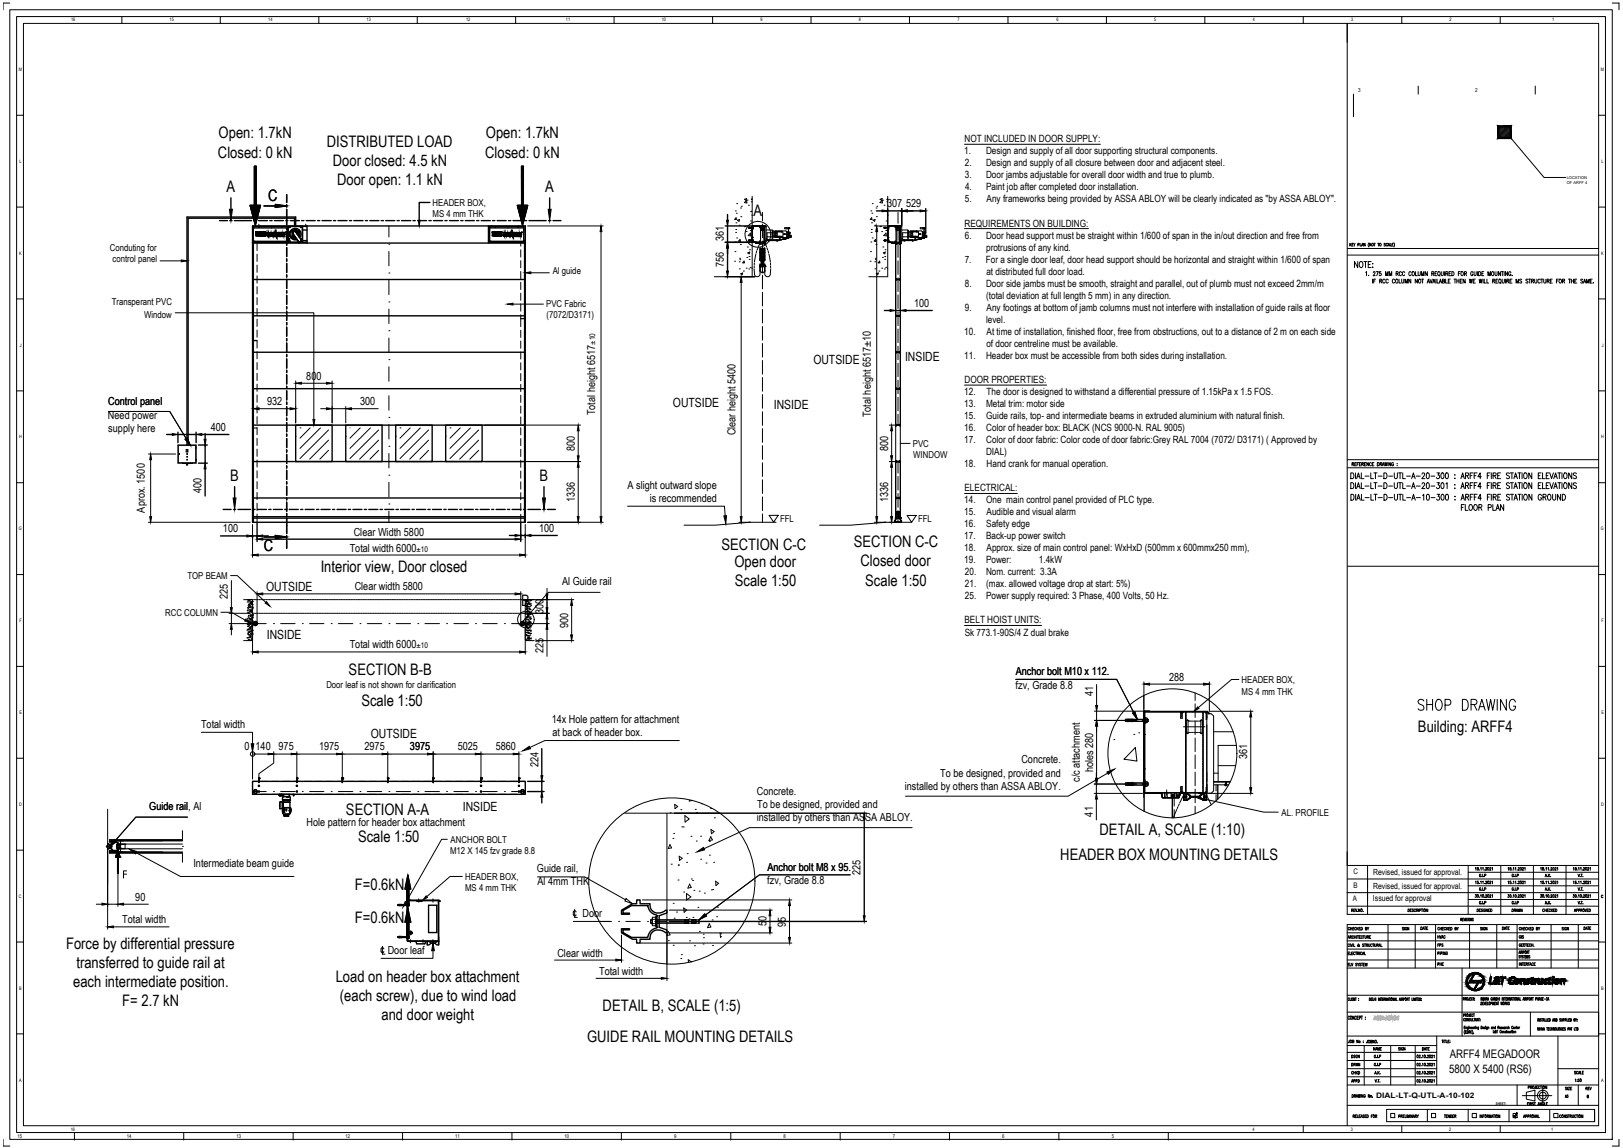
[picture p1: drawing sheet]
<svg xmlns="http://www.w3.org/2000/svg" width="594mm" height="420mm" viewBox="0 0 594 420" stroke-linecap="round" stroke-linejoin="round" font-family="sans-serif">
<defs><g id="words">
<text font-size="7.5" x="517.9" y="261.1">SHOP DRAWING</text>
<g font-size="5.8">
<text x="80" y="50.7">Open: 1.7kN</text>
<text x="119.6" y="53.8">DISTRIBUTED LOAD</text>
<text x="177.9" y="50.7">Open: 1.7kN</text>
<text x="79.8" y="57.7">Closed: 0 kN</text>
<text x="177.6" y="57.7">Closed: 0 kN</text>
<text x="121.8" y="60.8">Door closed: 4.5 kN</text>
<text x="82.9" y="70.3">A</text>
<text x="123.4" y="67.7">Door open: 1.1 kN</text>
<text x="199.6" y="70.3">A</text>
<text x="98.1" y="73.5">C</text>
<text x="275.8" y="78.9">A</text>
<text x="84.2" y="176">B</text>
<text x="197.5" y="176">B</text>
<text x="96.6" y="201.6">C</text>
<text x="264.1" y="201.3">SECTION C-C</text>
<text x="312.5" y="200.3">SECTION C-C</text>
<text x="117.4" y="209.3">Interior view, Door closed</text>
<text x="268.8" y="207.4">Open door</text>
<text x="315" y="207.3">Closed door</text>
<text x="269" y="214.5">Scale 1:50</text>
<text x="316.7" y="214.3">Scale 1:50</text>
<text x="190.8" y="221.6">B</text>
<text x="127.6" y="247">SECTION B-B</text>
<text x="132.3" y="258.4">Scale 1:50</text>
<text x="519" y="267.9">Building: ARFF4</text>
<text x="126.6" y="298.1">SECTION A-A</text>
<text x="402.5" y="305.6">DETAIL A, SCALE (1:10)</text>
<text x="131" y="308.2">Scale 1:50</text>
<text x="388.1" y="314.8">HEADER BOX MOUNTING DETAILS</text>
<text x="129.9" y="325.6">F=0.6kN</text>
<text x="129.9" y="337.8">F=0.6kN</text>
<text x="24.2" y="347.4">Force by differential pressure</text>
<text x="28" y="354.4">transferred to guide rail at</text>
<text x="122.9" y="359.5">Load on header box attachment</text>
<text x="26.8" y="361.4">each intermediate position.</text>
<text x="44.8" y="368.3">F= 2.7 kN</text>
<text x="124.4" y="366.5">(each screw), due to wind load</text>
<text x="220.6" y="369.9">DETAIL B, SCALE (1:5)</text>
<text x="139.6" y="373.4">and door weight</text>
<text x="214.9" y="381.5">GUIDE RAIL MOUNTING DETAILS</text>
</g>
<g font-size="4.6">
<text x="297.7" y="133.2">OUTSIDE</text>
<text x="331.3" y="132.2">INSIDE</text>
<text x="246.3" y="148.8">OUTSIDE</text>
<text x="283.3" y="149.7">INSIDE</text>
<text x="97.4" y="216.3">OUTSIDE</text>
<text x="97.6" y="233.7">INSIDE</text>
<text x="135.7" y="270.1">OUTSIDE</text>
<text x="169.4" y="296.9">INSIDE</text>
</g>
<g font-size="4.3">
<text x="530.6" y="387.4">ARFF4 MEGADOOR</text>
<text x="530.5" y="392.6">5800 X 5400 (RS6)</text>
</g>
<g font-size="4.1">
<text x="324.7" y="75.9">307</text>
<text x="331.7" y="75.9">529</text>
<text x="265" y="88.2" transform="rotate(-90 265 88.2)">361</text>
<text x="265" y="97.8" transform="rotate(-90 265 97.8)">756</text>
<text x="334.6" y="112.3">100</text>
<text x="112.1" y="139">800</text>
<text x="39.6" y="148.4">Control panel</text>
<text x="97.7" y="148.3">932</text>
<text x="131.8" y="148.3">300</text>
<text x="39.5" y="153.2">Need power</text>
<text x="217.9" y="151.9" transform="rotate(-90 217.9 151.9)">Total height 6517</text>
<text x="318.8" y="152.8" transform="rotate(-90 318.8 152.8)">Total height 6517±10</text>
<text x="39.7" y="158">supply here</text>
<text x="77.2" y="157.7">400</text>
<text x="269.2" y="159.4" transform="rotate(-90 269.2 159.4)">Clear height 5400</text>
<text x="210.4" y="165" transform="rotate(-90 210.4 165)">800</text>
<text x="325.1" y="165" transform="rotate(-90 325.1 165)">800</text>
<text x="229.7" y="178.9">A slight outward slope</text>
<text x="73.8" y="180.3" transform="rotate(-90 73.8 180.3)">400</text>
<text x="210.4" y="183.8" transform="rotate(-90 210.4 183.8)">1336</text>
<text x="237.8" y="183.7">is recommended</text>
<text x="325.1" y="183.8" transform="rotate(-90 325.1 183.8)">1336</text>
<text x="53.1" y="187.6" transform="rotate(-90 53.1 187.6)">Aprox. 1500</text>
<text x="81.6" y="194.9">100</text>
<text x="129.5" y="196">Clear Width 5800</text>
<text x="197.3" y="194.7">100</text>
<text x="128" y="201.9">Total width 6000</text>
<text x="205.8" y="214.2">Al Guide rail</text>
<text x="83.4" y="219.2" transform="rotate(-90 83.4 219.2)">225</text>
<text x="129.8" y="216.1">Clear width 5800</text>
<text x="199" y="224.8" transform="rotate(-90 199 224.8)">300</text>
<text x="207.9" y="229.8" transform="rotate(-90 207.9 229.8)">900</text>
<text x="128" y="237.3">Total width 6000</text>
<text x="199" y="239.1" transform="rotate(-90 199 239.1)">225</text>
<text x="371.8" y="247.2">Anchor bolt M10 x 112.</text>
<text x="427.9" y="249.1">288</text>
<text x="371.8" y="252.1">fzv, Grade 8.8</text>
<text x="400.2" y="254.9" transform="rotate(-90 400.2 254.9)">41</text>
<text x="73.6" y="266.5">Total width</text>
<text x="202" y="264.6">14x Hole pattern for attachment</text>
<text x="202.2" y="269.6">at back of header box.</text>
<text x="89.5" y="274.7">0</text>
<text x="93.5" y="274.7">140</text>
<text x="102" y="274.7">975</text>
<text x="116.8" y="274.7">1975</text>
<text x="133.4" y="274.7">2975</text>
<text x="150.1" y="274.7">3975</text>
<text x="167.5" y="274.7">5025</text>
<text x="181.5" y="274.7">5860</text>
<text x="197.1" y="280.6" transform="rotate(-90 197.1 280.6)">224</text>
<text x="373.9" y="279.3">Concrete.</text>
<text x="456.5" y="277.9" transform="rotate(-90 456.5 277.9)">361</text>
<text x="344.2" y="284.2">To be designed, provided and</text>
<text x="395.3" y="286.2" transform="rotate(-90 395.3 286.2)">c/c attachment</text>
<text x="400.1" y="282.5" transform="rotate(-90 400.1 282.5)">holes 280</text>
<text x="277.1" y="290.8">Concrete.</text>
<text x="331.2" y="289.1">installed by others than ASSA ABLOY.</text>
<text x="54.6" y="296.5">Guide rail</text>
<text x="54.6" y="296.5">Guide rail, Al</text>
<text x="277.1" y="295.7">To be designed, provided and</text>
<text x="400.1" y="298.8" transform="rotate(-90 400.1 298.8)">41</text>
<text x="112.2" y="302.2">Hole pattern for header box attachment</text>
<text x="277" y="300.6">installed by others than ASSA ABLOY.</text>
<text x="70.8" y="317.4">Intermediate beam guide</text>
<text x="196.5" y="319">Guide rail,</text>
<text x="196.8" y="323.9">Al 4mm THK</text>
<text x="280.9" y="323.6">fzv, Grade 8.8</text>
<text x="280.9" y="318.7">Anchor bolt M8 x 95.</text>
<text x="315" y="320.2" transform="rotate(-90 315 320.2)">225</text>
<text x="49.5" y="329.6">90</text>
<text x="213.2" y="335.8">Door</text>
<text x="44.7" y="337.9">Total width</text>
<text x="280.6" y="338.8" transform="rotate(-90 280.6 338.8)">50</text>
<text x="287.7" y="339.4" transform="rotate(-90 287.7 339.4)">95</text>
<text x="141.9" y="349.2">Door leaf</text>
<text x="204" y="350.1">Clear width</text>
<text x="219.3" y="356.8">Total width</text>
</g>
<text font-size="4" x="575" y="402.9" transform="rotate(-90 575 402.9)">A3</text>
<g font-size="3.7">
<text x="353" y="52">NOT INCLUDED IN DOOR SUPPLY:</text>
<text x="353" y="56.4">1.</text>
<text x="360.9" y="56.4">Design and supply of all door supporting structural components.</text>
<text x="353.2" y="65.3">3.</text>
<text x="353.2" y="60.9">2.</text>
<text x="360.9" y="60.9">Design and supply of all closure between door and adjacent steel.</text>
<text x="360.9" y="65.3">Door jambs adjustable for overall door width and true to plumb.</text>
<text x="353.3" y="69.7">4.</text>
<text x="360.9" y="69.7">Paint job after completed door installation.</text>
<text x="353.2" y="74.1">5.</text>
<text x="361.1" y="74.1">Any frameworks being provided by ASSA ABLOY will be clearly indicated as &quot;by ASSA ABLOY&quot;.</text>
<text x="353" y="82.9">REQUIREMENTS ON BUILDING:</text>
<text x="353.2" y="87.3">6.</text>
<text x="360.9" y="87.3">Door head support must be straight within 1/600 of span in the in/out direction and free from</text>
<text x="361" y="91.7">protrusions of any kind.</text>
<text x="353.1" y="96.2">7.</text>
<text x="360.9" y="96.2">For a single door leaf, door head support should be horizontal and straight within 1/600 of span</text>
<text x="361" y="100.6">at distributed full door load.</text>
<text x="353.2" y="105">8.</text>
<text x="360.9" y="105">Door side jambs must be smooth, straight and parallel, out of plumb must not exceed 2mm/m</text>
<text x="353.2" y="113.8">9.</text>
<text x="361" y="109.4">(total deviation at full length 5 mm) in any direction.</text>
<text x="361.1" y="113.8">Any footings at bottom of jamb columns must not interfere with installation of guide rails at floor</text>
<text x="361" y="118.2">level.</text>
<text x="353" y="122.6">10.</text>
<text x="361.1" y="122.6">At time of installation, finished floor, free from obstructions, out to a distance of 2 m on each side</text>
<text x="353" y="131.4">11.</text>
<text x="360.9" y="131.4">Header box must be accessible from both sides during installation.</text>
<text x="361" y="127">of door centreline must be available.</text>
<text x="353" y="140.2">DOOR PROPERTIES:</text>
<text x="353" y="144.6">12.</text>
<text x="353" y="149">13.</text>
<text x="360.9" y="149">Metal trim: motor side</text>
<text x="361.1" y="144.6">The door is designed to withstand a differential pressure of 1.15kPa x 1.5 FOS.</text>
<text x="353" y="153.4">15.</text>
<text x="361" y="153.4">Guide rails, top- and intermediate beams in extruded aluminium with natural finish.</text>
<text x="353" y="157.8">16.</text>
<text x="361" y="157.8">Color of header box: BLACK (NCS 9000-N. RAL 9005)</text>
<text x="353" y="162.2">17.</text>
<text x="360.9" y="166.6">DIAL)</text>
<text x="361" y="162.2">Color of door fabric: Color code of door fabric:Grey RAL 7004 (7072/ D3171) ( Approved by</text>
<text x="353" y="171.1">18.</text>
<text x="361.1" y="171.1">Hand crank for manual operation.</text>
<text x="353" y="179.8">ELECTRICAL:</text>
<text x="353" y="184.2">14.</text>
<text x="361" y="184.2">One main control panel provided of PLC type.</text>
<text x="353" y="188.7">15.</text>
<text x="361.1" y="188.7">Audible and visual alarm</text>
<text x="353" y="193.1">16.</text>
<text x="353" y="197.4">17.</text>
<text x="360.9" y="197.4">Back-up power switch</text>
<text x="361" y="193.1">Safety edge</text>
<text x="353" y="201.8">18.</text>
<text x="361.1" y="201.8">Approx. size of main control panel: WxHxD (500mm x 600mmx250 mm),</text>
<text x="353" y="206.2">19.</text>
<text x="360.9" y="206.2">Power:</text>
<text x="380.3" y="206.2">1.4kW</text>
<text x="353.2" y="210.6">20.</text>
<text x="353.2" y="215">21.</text>
<text x="360.9" y="210.6">Nom. current: 3.3A</text>
<text x="361" y="215">(max. allowed voltage drop at start: 5%)</text>
<text x="353.2" y="219.4">25.</text>
<text x="360.9" y="219.4">Power supply required: 3 Phase, 400 Volts, 50 Hz.</text>
<text x="353" y="228.1">BELT HOIST UNITS:</text>
<text x="353.1" y="232.6">Sk 773.1-90S/4 Z dual brake</text>
</g>
<g font-size="3.5">
<text x="158.4" y="75.4">HEADER BOX,</text>
<text x="158.4" y="79.6">MS 4 mm THK</text>
<text x="40.2" y="91.9">Conduting for</text>
<text x="41.2" y="96">control panel</text>
<text x="202.3" y="100.3">Al guide</text>
<text x="40.9" y="111.8">Transperant PVC</text>
<text x="199.9" y="112.2">PVC Fabric</text>
<text x="52.7" y="116.5">Window</text>
<text x="200" y="116.4">(7072/D3171)</text>
<text x="334.1" y="163.5">PVC</text>
<text x="334.3" y="167.7">WINDOW</text>
<text x="285.5" y="190.9">FFL</text>
<text x="336" y="190.9">FFL</text>
<text x="68.6" y="211.9">TOP BEAM</text>
<text x="60.4" y="225.4">RCC COLUMN</text>
<text x="119.5" y="251.7">Door leaf is not shown for clarification</text>
<text x="454.5" y="250">HEADER BOX,</text>
<text x="454.5" y="254.2">MS 4 mm THK</text>
<text x="469.1" y="298.5">AL. PROFILE</text>
<text x="165" y="308.5">ANCHOR BOLT</text>
<text x="164.7" y="312.7">M12 X 145 fzv grade 8.8</text>
<text x="170.3" y="322">HEADER BOX,</text>
<text x="170.3" y="326.2">MS 4 mm THK</text>
<text x="524.9" y="347.5">FPS</text>
</g>
<g font-size="3.1">
<text x="103" y="86.4">TM</text>
<text x="189.8" y="86.4">TM</text>
<text x="502.6" y="320.2">Revised, issued for approval.</text>
<text x="502.6" y="329.7">Issued for approval</text>
<text x="502.6" y="325.2">Revised, issued for approval.</text>
</g>
<g font-size="2.9">
<text x="217.9" y="126.2" transform="rotate(-90 217.9 126.2)">±10</text>
<text x="152.5" y="201.9">±10</text>
<text x="152.5" y="237.3">±10</text>
</g>
<g font-size="2.8">
<text x="495.4" y="320">C</text>
<text x="495.2" y="329.6">A</text>
<text x="495.4" y="324.9">B</text>
<text x="503.7" y="401.9">DIAL-LT-Q-UTL-A-10-102</text>
</g>
<g font-size="2.1">
<text x="497.1" y="33.6">3</text>
<text x="539.9" y="33.6">2</text>
</g>
<g font-size="1.9">
<text x="6.4" y="416.6">15</text>
<text x="46.5" y="416.6">14</text>
<text x="86.5" y="416.6">13</text>
<text x="126.5" y="416.6">12</text>
<text x="166.6" y="416.6">11</text>
<text x="206.6" y="416.6">10</text>
<text x="246.7" y="416.6">9</text>
<text x="286.8" y="416.6">8</text>
<text x="326.8" y="416.6">7</text>
<text x="366.9" y="416.6">6</text>
<text x="406.9" y="416.6">5</text>
</g>
<g font-size="1.7">
<text x="26.1" y="7.8">16</text>
<text x="62.1" y="7.8">15</text>
<text x="98.2" y="7.8">14</text>
<text x="134.2" y="7.8">13</text>
<text x="170.6" y="7.8">12</text>
<text x="207.2" y="7.8">11</text>
<text x="242.3" y="7.8">10</text>
<text x="278.3" y="7.8">9</text>
<text x="314.4" y="7.8">8</text>
<text x="350.4" y="7.8">7</text>
<text x="386.7" y="7.8">6</text>
<text x="422.5" y="7.8">5</text>
<text x="458.5" y="7.8">4</text>
<text x="494.6" y="7.8">3</text>
<text x="530.6" y="7.8">2</text>
<text x="568.2" y="7.8">1</text>
<text x="6.8" y="26">M</text>
<text x="585.9" y="26">M</text>
<text x="7.2" y="59.6">L</text>
<text x="586.3" y="59.6">L</text>
<text x="7" y="93.2">K</text>
<text x="586" y="93.2">K</text>
<text x="7.3" y="126.8">J</text>
<text x="586.4" y="126.8">J</text>
<text x="7" y="160.5">H</text>
<text x="586.1" y="160.5">H</text>
<text x="6.9" y="194.1">G</text>
<text x="586" y="194.1">G</text>
<text x="7.1" y="227.7">F</text>
<text x="586.2" y="227.7">F</text>
<text x="7.1" y="261.3">E</text>
<text x="586.3" y="261.3">E</text>
<text x="7" y="295">D</text>
<text x="586" y="295">D</text>
<text x="6.9" y="328.6">C</text>
<text x="7.1" y="362.2">B</text>
<text x="586.1" y="362.2">B</text>
<text x="7" y="395.8">A</text>
<text x="586" y="395.8">A</text>
<text x="25.9" y="413.9">16</text>
<text x="458.5" y="413.9">4</text>
<text x="494.4" y="413.9">3</text>
<text x="530.5" y="413.9">2</text>
<text x="567.8" y="413.9">1</text>
</g>
<g font-size="1.5">
<text x="573.5" y="65.4">LOCATION</text>
<text x="573.5" y="67.2">OF ARFF 4</text>
</g>
<text font-size="1.3" x="547.5" y="404.4">SHEET:</text>
</g></defs>
<!-- layer: megadoor-AM_0 -->
<g fill="none" stroke="#000" stroke-width=".51">
<path d="M157.3 74.1h-3.9v6.5M266.3 78.5v2.1M320.8 77.2h2.1M324.9 76.3v5.7M324.9 77.2h5.2M330.1 76.3v6.2M332.1 77.2h4.7M338.9 76.3v8.9M92.4 82.7h99.9v108.4h-99.9zM92.4 82.9h20M92.4 88.1h.3M92.4 84.2h.3"/>
<path d="M92.4 88.7h16.9M92.7 88.3h.1M92.7 83.5v4.8M92.7 83.4l12.4 .1v4.8h-12.4M105.1 82.9h-12.4v.6M105.1 88.1h.3M105.4 82.9v5.8M105.5 82.9v5.8M105.7 87.3l.2 .2zM105.8 87.9l.1 .2zM105.8 87.3h.1M105.8 87.8v.3l.1-.2"/>
<path d="M105.8 87.8l.1 .1M105.9 88.4l.2 .1zM106.1 84.9h1.1M106.2 84.9a2.1 2.1 0 0 1 3-1 2.1 2.1 0 0 1 .5 3.1M106.5 86.7l1 .9h1.2M106.6 86.5l1 .8h.9M106.6 84.9a1.67 1.67 0 0 1 2.4-.6 1.67 1.67 0 0 1 .5 2.3M106.7 86.8l.2 .3M106.8 84.6h.1M107 84.3h-.3l.1 .3M107 84.4l-.3-.1 .1 .3M107 84.9a1.33 1.33 0 0 1 1.8-.3 1.33 1.33 0 0 1 .4 1.7"/>
<path d="M107 86.5l.6 .4 .7 .1M107.1 85.2l1-.5 2.4 3.4-1 .6zM107.2 86.5h-1l1 1.1 1.6 .1M107.2 85.5l.2 .7 .6 .3M107.8 82.7v-2.8h-38.9v83M108.2 84.8l.6 .4 .1 .7M108.2 82.7v-3.3h-39.8v83.5M108.9 88.1l.6 .8zM109.1 88.4l.2 .3h-16.9M109.1 88.4h.1M109.1 88.3l.2 .3-.2-.2M109.1 88.4l.1 .1"/>
<path d="M109.2 86.2a1.21 1.21 0 0 0-.8-1.7 1.21 1.21 0 0 0-1.5 1.1 1.21 1.21 0 0 0 1.3 1.3M109.2 84.4l.3-.1-.1 .3M109.2 84.3h.3l-.2 .3M109.6 88.7h2.8M109.7 86.2l-.2 .6M110 88.4l.2 .2M110.1 88.3v.3M110.1 87.6l.4 .1-.2 .3M110.1 83v.2M110.2 88.3l-.1 .3M110.2 88.3h-.1M110.2 87.7l.2-.1-.1 .2"/>
<path d="M110.2 88.3v.3M110.3 87.8l.1-.3-.1 .3M110.7 82.9v5.8M110.7 88.1h1.7M110.7 84.2h1.7M112.4 82.7v6.3M178.8 88.7h13.5M178.8 82.9h13.5M178.8 82.7v6.3M178.8 88.1h.4M178.8 84.2h.4M179.2 88.3h.1"/>
<path d="M179.2 83.4h12.5v4.9M179.2 83.5v4.8M179.3 88.3h12.4M191.7 82.9h-12.5v.6M191.7 88.3h.1M191.7 88.1h.6M265.5 88.7h9.8M265.5 82.7h9.3M266.3 82.7v6M266.3 90.8v8.4M274.1 83.3h.3M274.1 87.9h.3"/>
<path d="M274.1 83.5h.4M274.1 88.1h.4M274.2 83.3l-.1 .1M274.2 83.3h.1M274.2 87.9l-.1 .2M274.2 87.9h.1M274.4 83.3l-.1 .1M274.4 83.3h.1M274.4 87.9l-.1 .2M274.4 87.9h.1M275.3 83.5v.9v-.9M275.3 84.4v2.5z"/>
<path d="M275.3 86.9v.8v-.8M275.3 87.7l.1 .9zM275.3 82.7v.8M275.4 82.7h.3zM278.2 88.7v.5l.6-.2 1.1 .2v-.5M278.2 90.8v.5l.6-.2 1.1 .2v-.5M278.2 91.3v-.5l.6 .2 1.1-.2v.5M278.2 91.5v.5l.6-.2 1.1 .2v-.5M278.2 92v-.5l.6 .2 1.1-.2v.5M278.2 92.1v.5l.9-.2-.9-.3v.5M278.2 92.8v.5l.6-.2 1.1 .2v-.5M278.2 93.3v-.5l.6 .2 1.1-.2v.5"/>
<path d="M278.2 93.5v.5l.6-.3 1.1 .3v-.5M278.2 94v-.5l.6 .2 1.1-.2v.5M278.2 94.1v.5l.6-.2 1.1 .2v-.5M278.2 94.6v-.5l.6 .3 1.1-.3v.5M278.2 94.8v.5l.9-.2-.9-.3v.5M278.2 96.7h.3v.7h1.2v-.7h.2v1l-.2-.2-1.5 .2zM278.2 88.7v.2M278.2 89v.2M278.3 88.7l.4 .2M278.3 89h.1M278.4 88.8l.1 .1M278.4 88.8h.1"/>
<path d="M278.4 89.1h.1M278.4 88.9v.1M278.5 88.7l-.1 .1M278.5 88.7l.2 .2M278.7 97.5h.1M278.7 88.9l-.5 .3v-.5l.6 .2 1.1-.2v.5l-.5-.2M278.8 88.9h.6l-.6 .1M279.7 88.7l-.2 .2 .2 .3M279.7 88.9v.1M279.8 88.8v.2M279.8 88.9h.1M279.9 89v.2"/>
<path d="M279.9 88.9l-.2-.2-.3 .2M279.9 92.1v.5l-.8-.2 .8-.3v.5M279.9 94.8v.5l-.8-.2 .8-.3v.5M323.7 83.3h.2M323.7 87.9h.2M323.7 88.1h.2M323.8 83.3l.1 .2M323.8 83.3h.1M323.8 87.9l-.1 .2M323.8 87.9h.1M324 83.3l.1 .2M324 83.3l.1 .1"/>
<path d="M324 87.9v.2M324 88.1h.1M324 87.9h.1M324.9 83.5v.9v-.9M324.9 84.4v2.5zM324.9 86.9v.8v-.8M324.9 87.7l.1 .9zM324.9 82.7v.8M325 82.7h.4zM327.9 88.7v.5l.5-.2 1.2 .2v-.5M327.9 88.7v67.1v-.5l.5 .3 1.2-.3v.5v-67.1M327.9 88.7l.4 .2"/>
<path d="M327.9 89h.1M328 89.1h.1M328 88.8l.1 .1M328.1 88.9v.1M328.1 88.7l-.1 .1M328.1 89h-.1M328.1 88.7l.2 .2M328.3 89l-.4 .2v-.5l.5 .2 1.2-.2v.5l-.6-.2M328.3 89l-.2 .2M328.3 88.9v.1M328.4 89h.6M329.3 88.7l-.2 .3 .3 .1"/>
<path d="M329.3 89h.1M329.3 88.7l.1 .1M329.3 88.9v.1M329.4 88.9h.1M329.4 88.8l-.1 .1M329.4 89v.1M329.4 88.8h.1M329.5 88.7l-1.1 .2M92.7 115.6h99.3M92.7 102.3h99.3M265.5 101.3h10.8M323.7 113.6h2.1"/>
<path d="M327.9 102v.5l.5-.2 1.2 .2v-.5M327.9 102.5v-.5l.5 .2 1.2-.2v.5M327.9 115.4v.4l.5-.2 1.2 .2v-.4M327.9 115.8v-.4l.5 .2 1.2-.2v.4M327.9 113.6h1.7M331.6 113.6h9.6M92.4 124.6h1.7M92.7 128.9h99.3M327.9 128.7v.5l.5-.2 1.2 .2v-.5M327.9 129.2v-.5l.5 .2 1.2-.2v.5M61 159h2.1M65.1 158.2v3.8"/>
<path d="M65.1 159h6.7M71.8 158.2v3.8M73.9 159h9.9M75.1 158.7v2.1M92.7 142.3h99.3M92.7 155.6h99.3M108.2 155.6h13.4v13.3h-13.4zM126.6 155.6h13.3v13.3h-13.3zM144.9 155.6h13.3v13.3h-13.3zM163.1 155.6h13.4v13.3h-13.4zM327.9 142v.5l.5-.2 1.2 .2v-.5M327.9 142.5v-.5l.5 .3 1.2-.3v.5"/>
<path d="M327.9 155.3v.5l.5-.2 1.2 .2v-.5M72.6 162.9h3.3M72.6 169.5h3.3M75.1 162.9v6.6M75.1 171.6v9.9M92.7 168.9h99.3M327.9 169.2v-.5l.8 .2-.8 .3v-.5v20.2M329.6 169.2v-.5l-.9 .2 .9 .3v-.5v20.2M80.7 196.1h9.7M92.4 196v1M92.4 196.1h1.7M92.7 191.1v-102.1h99.3v102.1"/>
<path d="M92.7 189.6h99.3M92.7 189.1h99.3M92.7 182.3h99.3M94.1 191.2v7M96.2 197.3h92.3M96.2 196.1h2M186.5 196h2M190.6 191.2v7M190.6 196h1.7M192.3 195.5v1.3M194.4 196h9.6M327.5 190.5l.2 .6h2l.1-.7 .2 .4-.3 .3h-2z"/>
<path d="M327.9 190.1l-.3 .4M327.9 182v.5l.5-.2 1.2 .2v-.5M327.9 182.5v-.5l.5 .2 1.2-.2v.5M327.9 188.9h.2v.6h1.2v-.6h.3v1l-.3-.3h-1.2l-.2 .3zM328.3 189.6l.2 .2zM329.6 190.1l.2 .4M91.4 228.2v.1M91.4 228.1h.1M91.4 228.3h.1M91.6 228.2l.2 .1M91.6 228.3h.2M91.6 228.1h.2"/>
<path d="M91.8 228.3h.1M92.4 227.8l.5 .1 .1-.3 .5-.2 .6 .5-1-.3-.3 .8 .3 .4 1-.2-.6 .4-.5-.1-.1-.4-.5 .1 .3-.2zM190.6 227.8l.6-.4 .5 .2 .1 .3 .5-.1-.3 .2 .3 .6-.5-.1-.1 .4-.5 .1-.6-.5 1 .3 .3-.8-.3-.4zM192.9 228.1h.2M193.1 228.2v.1M193.2 228.1h.2M193.4 228.2l-.1 .1M198.3 274v9.9M412.5 263.2h.8M412.5 264h.8M413.3 263.4l-.2 .5-.4-.5-.2 .5M413.9 263.9l.2-.5 .3 .5"/>
<path d="M413.9 263.2h.7M413.9 264h.7M414.6 263.4l-.2 .5M418.7 264.7v4M418.7 268.7v.1M418.7 260.4v4.2M418.7 264.6v.1M418.7 264.5v.1M418.8 268.8l-.1 12.5M418.8 264.6l-.1 .1M418.8 264.5v.1M418.8 260.3h2h-2"/>
<path d="M418.9 260.3h-.1M418.9 260.2l-.2 .1M92.4 286h99.9v4.7h-99.9zM92.8 289.4l.1 .6zM94.7 284.9v.1M94.7 285l.1 .1M94.8 284.8l-.1-.1v.4M94.9 284.7v.4M102.2 291.1h.1M102.2 290.8v.3M102.2 290.7v.1M102.3 290.8h5.1"/>
<path d="M102.3 290.8h-.1M102.3 290.9l.1 .2zM102.3 290.8h.1M102.3 290.8v.3h.5M102.4 290.9h.1M102.4 293.4h.9v2.6h-.9zM102.4 294.1v1.2M102.5 290.9l.2 .2zM102.5 290.8h.2M102.5 291.1v.2M102.7 290.9h.1M102.7 291.1h.1"/>
<path d="M102.7 290.9l.1 .2zM102.7 290.8l.1 .4M102.8 290.9h.1M102.8 291.2l-.4 .1M102.9 290.9l.1 .2zM102.9 291.1h.4M103 291.1h.3M103 290.9l.2 .2zM103.2 290.8h.1M103.2 290.9h.1M103.3 291.1h.1M103.2 290.8v.1"/>
<path d="M103.3 290.8h-.4v.3M103.3 290.9v.2M103.3 295.6h2.8M103.3 293.8h.4v1.8M103.4 292.7h2.8M103.4 296.2h.6v1M103.4 296.6h.1M103.4 296.6l.1 .1M103.4 296.2v.5v-.5M103.4 296.2l.1 .2M103.4 296.2h.6v1h-.6zM103.4 296.7l.2 .5z"/>
<path d="M103.5 297.6l.3 .4 2.2-.1 .2-2.3h-2.8v2.1M103.5 296.6h.1M103.5 296.5h.1M103.5 296.4v.1M103.5 297h.1M103.5 297v.1M103.5 296.5v.1M103.5 296.2l-.1 .5M103.5 296.4h.1M103.5 296.7v.3M103.5 293.6h2.6M103.5 293.6v.2"/>
<path d="M103.6 295.6h.1M103.6 291.6h2.5l.1 1.1M103.6 296.2v.5v-.5M103.6 296.2h.3v.5h-.3M103.6 296.7h.3v.3h-.3zM103.6 297l.3 .2zM103.7 297h.1M103.6 296.7v.5M103.6 291.6l-.2 1.1M103.7 296.3v.2M103.7 292.8v.8M103.7 293h2.3"/>
<path d="M103.7 296.9h.1M103.7 296.5l.2 .1zM103.7 296.2l.2 .5h-.2zM103.8 296.6h.1M103.7 296.9v.1M103.7 296.5v.1M103.7 296.3h.1M103.7 296.3v.1M103.7 296.6h.1M103.8 296.9h-.1M103.8 296.5h.1M103.8 296.3h.1"/>
<path d="M103.8 296.4h.1M103.8 296.4v.1M103.8 296.3v.1M103.9 290.8l-.3 .8M103.9 296.2v.4M103.9 296.9h.1M103.9 296.8v.1M103.9 297h.1M103.9 296.9h-.1M103.9 296.6h.1M103.9 296.9l-.2 .1M104.1 298l.4 .1"/>
<path d="M104.1 298.6h.2M104.2 298.5h.1M104.2 292.8v.2M104.3 298.5v.1M104.4 298.4h-.4l.3 .1M104.4 298.4l-.1 .1M104.4 298.4v.2M104.5 298.6h-.5l.5 .1M104.5 298v.7M104.5 292.8v.2M104.7 296.2h.2l-.1 .5zM104.8 296.3h.1"/>
<path d="M105.2 291.7l-.2 .2h.4M105.2 298v.7h-.7M105.2 292.8v.2M105.2 298.6h.4l-.4 .1M105.5 292.8v.2M105.6 298l-.4 .1M105.8 290.8l.1 .7M105.9 296.7l.2 .6zM105.9 291.4l.2 .2M106 292.8v.8M106 296.2v.9M106 296.3v.7"/>
<path d="M106.1 297.3l.1 .2zM106.1 296.6v.3M106.1 296.1h.1M106.1 297.2v.1M106.2 296.4h.1M106.1 295.6h-.1M106.1 293.6v2M106.2 296.3h.1M106.2 296.2v.1M106.2 296.9h.1M106.2 295.8l-.3 .9zM106.2 295.8l-.2 .9 .2 .8"/>
<path d="M106.2 296.8v.3M106.2 296.3v.3M106.2 296.2h.1M106.2 297.2h.1M106.2 296.8h.1M106.2 296.6v.3M106.2 296.6h.1M106.2 296.5h.1M106.2 296.6l-.1-.2 .1 .5M107.5 291.2h.1M107.4 291.1l.1-.4v.4M108.6 284.7v.4"/>
<path d="M108.6 284.7h.1M108.7 284.7v.1M108.7 284.7v.4l-.1-.2M125.2 284.7v.4M125.3 284.7h.1M125.3 284.7v.1M125.4 284.7l-.1 .4v-.2M141.8 284.7v.4M141.9 284.7h.1M142 284.7v.4l-.1-.2M142 284.7v.1M158.5 284.9v.1"/>
<path d="M158.7 284.7l-.2 .3M158.7 284.7v.1M158.7 284.7l-.2 .4M176 284.9v.1M176 285l.1 .1M176.1 284.8l-.1 .3M176.1 284.7v.4M189.9 284.9v.1M190 284.7l-.1 .3M190 284.7v.1M190 284.7l-.1 .4M193.1 289.7h6.1"/>
<path d="M193.1 286h6.1M198.3 286v3.7M198.3 291.8v2M246.9 297.6h70.2M316.3 299.7v35.5M412.5 286.5h.8M412.5 287.4h.8M413.3 286.7l-.3 .5-.3-.5-.2 .5M413.9 287.2l.2-.5 .3 .5M413.9 286.5h.7M413.9 287.4h.7M414.6 286.7l-.2 .5"/>
<path d="M418.7 281.4v4.1M418.7 285.5v.1M418.7 285.6l.1 4.3zM418.7 285.6h.1M418.7 281.4h.1M418.7 285.5h.1M418.7 281.3h.1M418.8 285.5v.1M418.8 281.3v.1M418.8 290.2v6.7M433.3 292.9v-2.5h1.2l1.3 1.1h3.3l1.3-1.1h1.2v2.5M433.3 290.4v2.5h1.2l1.3-1.2h3.3l1.3 1.2h1.2v-2.5"/>
<path d="M433.3 290.5l.2 .9M433.4 292.9h1.1M433.4 291.4l.8 .2-.8 .2v1M434.2 290.6l.1 .8M434.3 290.6l1.3 .7-.1 .6-1.2 .7M434.3 291.8l-.1 .8M434.4 291.4v.4M434.5 290.4l-1.2 .1M434.5 290.4h.1M434.5 292.8h.1M434.5 290.4l1.3 1.1M435.8 291.7h3.3l.1 .3"/>
<path d="M435.8 291.5h3.3M435.8 291.7l-1.3 1.1M439.2 291.2l-.1 .3M439.2 292h.1M439.2 292l1.2 .8M439.3 291.2h-.1M439.4 291.3v.6M439.4 291.9h.1M439.4 291.2v.1M440.4 290.4l-1.2 .8M440.4 292.8h.1M440.4 292.9h1.1"/>
<path d="M440.4 290.4h1.1M440.4 290.4h.1M440.6 290.6v2l-1.2-.7M440.7 290.6l-1.3 .7M440.9 291.8h.7l-.1 1M440.9 291.4h.5M441 291.4v.3M441.5 290.4l.1 .1M441.6 290.5l-.1 .9M39.4 308.8l1.2 .1 .4-.7h.9v-.4h.3v.4l1.4 .6v.3h-.7l.5-.3-.7-.5h-1.5l-.2 .5-.7 .4v1.2l.7 .3 .2 .5h1.5l.7-.4-.5-.4h.7v.4l-1.4 .6v.4h-.3v-.4h-.9l-.4-.7-1.2 .1v-.2l.7-.3v-1l-.7-.3zM40.1 311.4l1.1 .2zM40.1 308l1.1 .1z"/>
<path d="M40.2 307.7v.3M40.2 311.6v.2M40.3 309.2h.3v1.2h-.3zM41 311.6v.2M41 307.7v.3M66.8 311.9l-26.6-.1v.4h26.6M66.8 307.4h-26.6v.3h26.6M145.9 331h.4M145.9 331.4h.4M146 331.1l-.1 .3M146 331.1l.2 .3M146.3 331.1l-.1 .3"/>
<path d="M146.6 331h.4M146.6 331.4h.4M146.9 331.1l-.3 .3M146.9 331.1h.1M149.1 331.7v2M149.1 333.7h.1M149.2 329.5h.9h-.9l-.1 12.6M149.2 331.6h-.1M149.2 340h-.1M149.2 329.4l-.1 .1M152.5 329.6h2v.2h-2zM227.5 333.1l4-2.3h1.5v-1.4h1.3v1.4h3.6a3.2 3.2 0 0 0 1.7 3.1 3.2 3.2 0 0 0 3.5-.3l1-.5v1.1l-2.8 .9v4.3l2.8 1v1h-.4a3.3 3.3 0 0 0-3.3-1.1 3.3 3.3 0 0 0-2.5 2.6v.9h-3.6v1.4h-1.3v-1.4h-1.5l-4-2.4v-1.5h2.9v.4h-2.3v1l3.1 1.8h5.9l.2-.7a3.8 3.8 0 0 1 3.1-2.8v-4.7l-.7-.2a3.9 3.9 0 0 1-2.6-3.3h-5.9l-3.1 1.8v1h2.3v.4h-2.9z"/>
<path d="M245 337.2h72.1M250.6 337.9h1.5M250.6 336.6h1.5M250.9 336.9l-.3 .8M251 336.9l.6 .8M251.9 336.9l-.2 .8M251.9 336.9h.2M253.2 337.9h1.5M253.2 336.6h1.5M253.2 337.7h.2M253.6 336.9l-.2 .8M253.7 336.9l.6 .8"/>
<path d="M254.3 337.7h.1M254.7 336.9l-.3 .8M145.9 342.7h.4M145.9 343.2h.4M146 342.8l-.1 .3M146 342.8l.2 .3M146.3 342.8l-.1 .3M146.6 342.7h.4M146.6 343.2h.4M146.9 342.8l-.3 .3M146.9 342.8h.1M149.1 340v2.1"/>
<path d="M149.1 342v.1M149.1 342.2l.1 2.1zM149.1 342.1h.1M156.4 345.8v-1.2h.6a2.15 2.15 0 0 0 3 0h.6v1.2M156.4 344.6v1.2h.6a2.15 2.15 0 0 1 3 0h.6v-1.2"/>
<circle cx="94.8" cy="83" r=".06"/>
<circle cx="105.8" cy="88" r=".06"/>
<circle cx="105.8" cy="88" r=".11"/>
<circle cx="105.8" cy="87.4" r=".11"/>
<circle cx="106" cy="88.4" r=".11"/>
<circle cx="106" cy="88.4" r=".15"/>
<circle cx="110.2" cy="83.1" r=".15"/>
<circle cx="110.2" cy="83.1" r=".11"/>
<circle cx="181.3" cy="83" r=".06"/>
<circle cx="94.8" cy="287.6" r=".19"/>
<circle cx="94.8" cy="289.7" r=".19"/>
<circle cx="108.7" cy="287.6" r=".19"/>
<circle cx="108.7" cy="289.7" r=".19"/>
<circle cx="176.1" cy="289.7" r=".19"/>
<circle cx="176.1" cy="287.6" r=".19"/>
<circle cx="190" cy="287.6" r=".19"/>
<circle cx="190" cy="289.7" r=".19"/>
</g>
<!-- layer: megadoor-AM_3 -->
<g fill="none" stroke="#000" stroke-width=".37">
<path d="M279.1 77.7v3.1M328.7 77.7v4M94.1 88.7v3M94.1 93v2.7M94.1 97v2.7M190.6 91.4v2.7M190.6 95.4v2.6M190.6 99.4v2.6M192.3 88.7h-1.7v1.4M279.1 82v5M279.1 88.2v5M279.1 94.5v5"/>
<path d="M328.7 83v5M328.7 89.2v5M328.7 95.5v4.9M94.1 101v2.6M94.1 104.9v2.7M94.1 108.9v2.6M94.1 112.9v2.6M94.1 116.8v2.7M190.6 103.3v2.7M190.6 107.3v2.6M190.6 111.2v2.7M190.6 115.2v4.4"/>
<path d="M190.6 116.6h1.7M279.1 100.7v5M279.1 107v5M279.1 113.2v5M279.1 119.5v5M328.7 101.7v5M328.7 107.9v5M328.7 114.2v5M94.1 120.8v2.6M94.1 124.7v2.7M94.1 128.7v2.6M94.1 132.7v2.6"/>
<path d="M94.1 136.6v2.7M190.6 120.9v2.6M190.6 124.8v2.7M190.6 128.8v2.6M190.6 132.8v2.6M190.6 136.7v2.7M279.1 125.7v5M279.1 131.9v5M279.1 138.2v5M328.7 120.4v5M328.7 126.7v5M328.7 132.9v5"/>
<path d="M328.7 139.1v5M92.4 156.6h1.7M94.1 140.6v2.6M94.1 144.5v2.7M94.1 148.5v2.6M94.1 152.5v2.6M94.1 156.4v2.7M190.6 140.7v2.6M190.6 144.6v2.7M190.6 148.6v2.6M190.6 152.6v2.6M190.6 156.5v2.7"/>
<path d="M279.1 144.4v5M279.1 150.7v5M279.1 156.9v5M328.7 145.4v5M328.7 151.6v4M94.1 160.4v2.6M94.1 164.4v2.6M94.1 168.3v2.7M94.1 172.3v2.6M94.1 176.2v2.7M190.6 160.5v2.6M190.6 164.4v2.7"/>
<path d="M190.6 168.4v2.6M190.6 172.4v2.6M190.6 176.3v2.7M279.1 163.1v5M279.1 169.4v5M279.1 175.6v5M328.7 168.9v4.3M328.7 174.4v5M94.1 180.2v2.7M94.1 184.2v2.6M94.1 188.1v3M190.6 180.3v2.6"/>
<path d="M190.6 184.2v2.7M190.6 188.2v2.9M279.1 181.9v5M279.1 188.1v3M328.7 180.7v4.9M328.7 186.9v4.2M437.5 253.6v2.8M437.5 257.6v5M437.5 263.9v4.9M437.5 270.1v5M437.5 276.3v5M92.4 290.7h1.7"/>
<path d="M92.4 286h1.7M92.7 289.5v.4M92.8 289.9h.1M92.8 289.5h.1M92.8 289.4l.1 .6zM93 289.1l-.2 .3-.4-.1 .3 .2-.3 .6 .4-.1 .2 .3M93.1 289.1h.6l.4 .2-.3 .1h.3l-.6-.5-.8 .5M93.1 289.1l-.3 .9 .3 .3 1-.2-.3-.1 .3 .1-.7 .4-.7-.5M93.1 289.1l-.3 .4 .3 .8M95.4 290.7h2.7M95.4 286h2.7M99.4 290.7h2.7"/>
<path d="M99.4 286h2.7M103.4 290.7h2.6M103.4 286h2.6M107.3 290.7h2.7M107.3 286h2.7M111.3 290.7h2.6M111.3 286h2.6M115.3 290.7h2.6M115.3 286h2.6M119.2 290.7h2.7M119.2 286h2.7M123.2 290.7h2.6"/>
<path d="M123.2 286h2.6M127.2 290.7h2.6M127.2 286h2.6M131.1 290.7h2.7M131.1 286h2.7M135.1 290.7h2.6M135.1 286h2.6M139.1 290.7h2.6M139.1 286h2.6M143 290.7h2.7M143 286h2.7M147 290.7h2.6"/>
<path d="M147 286h2.6M150.9 290.7h2.7M150.9 286h2.7M154.9 290.7h2.7M154.9 286h2.7M158.9 290.7h2.6M158.9 286h2.6M162.8 290.7h2.7M162.8 286h2.7M166.8 290.7h2.6M166.8 286h2.6M170.8 290.7h2.6"/>
<path d="M170.8 286h2.6M174.7 290.7h2.7M174.7 286h2.7M178.7 290.7h2.6M178.7 286h2.6M182.7 290.7h2.6M182.7 286h2.6M186.6 290.7h2.7M186.6 286h2.7M190.6 290.7h1.7M190.6 286h1.7M190.6 289.3l.6-.4 .6 .5 .5-.1-.3 .2 .3 .6-.5-.1-.6 .5-.6-.5h.3l-.2 .1 .3 .2h.6l.3-.8-.3-.4h-.6l-.3 .2 .2 .1z"/>
<path d="M191.8 289.4l.1 .6zM191.9 289.9h.1M437.5 282.6v5M437.5 288.8v5M437.5 295.1v2.7M153 329.6v.2M153.5 329.6v.2"/>
</g>
<!-- layer: megadoor-AM_7 -->
<g fill="none" stroke="#000" stroke-width=".37">
<path d="M94.7 83h.2M94.8 82.1v.6M94.8 82.9v.2M105.6 88h.5M105.8 87.2v1M105.9 88.4h.2M106 88.4h.1M106 88.3v.3M109.2 88.1l-.2 .1M110 83.1h.2M110 88.4h.3M110.1 88.4h.1"/>
<path d="M110.1 83.1h.1M110.1 83v.2M110.1 88.3v.3M111.9 82.1v.8M142.4 99.9h.1M142.4 89.4h.1M142.4 82.7v4M142.4 92v5.3M180 82.5v.4M181.3 82.9h.1M181.4 83h.1M189.9 82.5v.5"/>
<path d="M189.9 88.4v.5M278.2 97.5h.2M278.2 96.9h.2M279.8 97.5h.2M279.8 96.9h.2M142.4 110.5h.1M142.4 102.6v5.2M142.4 113.1v5.3M142.4 131.6h.1M142.4 121h.1M142.4 123.7v5.3M142.4 134.3v5.2"/>
<path d="M142.4 152.8h.1M142.4 142.2h.1M142.4 144.8v5.3M142.4 155.4v5.3M142.4 173.9h.1M142.4 163.3h.1M142.4 166v5.3M142.4 176.5v5.3M142.4 184.5h.1M142.4 187.1v4M327.8 189.6h.2M327.8 189.1h.2"/>
<path d="M329.4 189.6h.2M329.4 189.1h.2M92.4 219.5h.3M92.9 219.5h.3M93.5 219.5h.4M94.1 219.5h.4M94.7 219.5h.5M95.4 219.5h.3M96 219.5h.4M96.6 219.5h.4M97.2 219.5h.4M97.9 219.5h.3"/>
<path d="M98.5 219.5h.4M99.1 219.5h.4M99.7 219.5h.4M100.3 219.5h.4M101 219.5h.4M101.6 219.5h.4M102.2 219.5h.4M102.8 219.5h.4M103.4 219.5h.5M104.1 219.5h.4M104.7 219.5h.4M105.3 219.5h.4"/>
<path d="M105.9 219.5h.5M106.6 219.5h.4M107.2 219.5h.4M107.8 219.5h.4M108.4 219.5h.5M109.1 219.5h.4M109.7 219.5h.4M110.3 219.5h.4M110.9 219.5h.5M111.6 219.5h.4M112.2 219.5h.4M112.8 219.5h.4"/>
<path d="M113.4 219.5h.5M114.1 219.5h.4M114.7 219.5h.4M115.3 219.5h.4M115.9 219.5h.5M116.6 219.5h.4M117.2 219.5h.4M117.8 219.5h.4M118.4 219.5h.5M119.1 219.5h.4M119.7 219.5h.4M120.3 219.5h.4"/>
<path d="M120.9 219.5h.5M121.6 219.5h.4M122.2 219.5h.4M122.8 219.5h.4M123.4 219.5h.5M124.1 219.5h.3M124.7 219.5h.4M125.3 219.5h.4M125.9 219.5h.5M126.6 219.5h.3M127.2 219.5h.4M127.8 219.5h.4"/>
<path d="M128.4 219.5h.4M129.1 219.5h.3M129.7 219.5h.4M130.3 219.5h.4M130.9 219.5h.4M131.6 219.5h.3M132.2 219.5h.4M132.8 219.5h.4M133.4 219.5h.4M134.1 219.5h.3M134.6 219.5h.5M135.3 219.5h.4"/>
<path d="M135.9 219.5h.4M136.6 219.5h.3M137.1 219.5h.5M137.8 219.5h.4M138.4 219.5h.4M139 219.5h.4M139.6 219.5h.5M140.3 219.5h.4M140.9 219.5h.4M141.5 219.5h.4M142.1 219.5h.5M142.8 219.5h.4"/>
<path d="M143.4 219.5h.4M144 219.5h.4M144.6 219.5h.5M145.3 219.5h.4M145.9 219.5h.4M146.5 219.5h.4M147.1 219.5h.5M147.8 219.5h.4M148.4 219.5h.4M149 219.5h.4M149.6 219.5h.5M150.3 219.5h.4"/>
<path d="M150.9 219.5h.4M151.5 219.5h.4M152.1 219.5h.5M152.8 219.5h.4M153.4 219.5h.4M154 219.5h.4M154.6 219.5h.5M155.3 219.5h.4M155.9 219.5h.4M156.5 219.5h.4M157.1 219.5h.5M157.8 219.5h.4"/>
<path d="M158.4 219.5h.4M159 219.5h.4M159.6 219.5h.4M160.3 219.5h.4M160.9 219.5h.4M161.5 219.5h.4M162.1 219.5h.4M162.8 219.5h.3M163.4 219.5h.4M164 219.5h.4M164.6 219.5h.4M165.3 219.5h.3"/>
<path d="M165.8 219.5h.5M166.5 219.5h.4M167.1 219.5h.4M167.8 219.5h.3M168.3 219.5h.5M169 219.5h.4M169.6 219.5h.4M170.3 219.5h.3M170.8 219.5h.5M171.5 219.5h.4M172.1 219.5h.4M172.7 219.5h.4"/>
<path d="M173.3 219.5h.5M174 219.5h.4M174.6 219.5h.4M175.2 219.5h.4M175.8 219.5h.5M176.5 219.5h.4M177.1 219.5h.4M177.7 219.5h.4M178.3 219.5h.5M179 219.5h.4M179.6 219.5h.4M180.2 219.5h.4"/>
<path d="M180.8 219.5h.5M181.5 219.5h.4M182.1 219.5h.4M182.7 219.5h.4M183.3 219.5h.5M184 219.5h.4M184.6 219.5h.4M185.2 219.5h.4M185.8 219.5h.5M186.5 219.5h.4M187.1 219.5h.4M187.7 219.5h.4"/>
<path d="M188.3 219.5h.5M189 219.5h.4M189.6 219.5h.4M190.2 219.5h.4M190.8 219.5h.4M191.5 219.5h.4M192.1 219.5h.2M92.4 228.2h5M92.4 224.5h.3M92.9 224.5h.3M93.5 224.5h.4M94.1 224.5h.4"/>
<path d="M94.7 224.5h.5M95.4 224.5h.3M96 224.5h.4M96.6 224.5h.4M97.2 224.5h.4M97.9 224.5h.3M98.5 224.5h.4M99.1 224.5h.4M99.7 224.5h.4M100.1 228.2h.1M100.3 224.5h.4M101 224.5h.4"/>
<path d="M101.6 224.5h.4M102.2 224.5h.4M102.7 228.2h5.3M102.8 224.5h.4M103.4 224.5h.5M104.1 224.5h.4M104.7 224.5h.4M105.3 224.5h.4M105.9 224.5h.5M106.6 224.5h.4M107.2 224.5h.4M107.8 224.5h.4"/>
<path d="M108.4 224.5h.5M109.1 224.5h.4M109.7 224.5h.4M110.3 224.5h.4M110.6 228.2h.1M110.9 224.5h.5M111.6 224.5h.4M112.2 224.5h.4M112.8 224.5h.4M113.3 228.2h5.3M113.4 224.5h.5M114.1 224.5h.4"/>
<path d="M114.7 224.5h.4M115.3 224.5h.4M115.9 224.5h.5M116.6 224.5h.4M117.2 224.5h.4M117.8 224.5h.4M118.4 224.5h.5M119.1 224.5h.4M119.7 224.5h.4M120.3 224.5h.4M120.9 224.5h.5M121.2 228.2h.1"/>
<path d="M121.6 224.5h.4M122.2 224.5h.4M122.8 224.5h.4M123.4 224.5h.5M123.9 228.2h5.2M124.1 224.5h.3M124.7 224.5h.4M125.3 224.5h.4M125.9 224.5h.5M126.6 224.5h.3M127.2 224.5h.4M127.8 224.5h.4"/>
<path d="M128.4 224.5h.4M129.1 224.5h.3M129.7 224.5h.4M130.3 224.5h.4M130.9 224.5h.4M131.6 224.5h.3M131.8 228.2h.1M132.2 224.5h.4M132.8 224.5h.4M133.4 224.5h.4M134.1 224.5h.3M134.4 228.2h5.3"/>
<path d="M134.6 224.5h.5M135.3 224.5h.4M135.9 224.5h.4M136.6 224.5h.3M137.1 224.5h.5M137.8 224.5h.4M138.4 224.5h.4M139 224.5h.4M139.6 224.5h.5M140.3 224.5h.4M140.9 224.5h.4M141.5 224.5h.4"/>
<path d="M142.1 224.5h.5M142.4 228.2h.1M142.8 224.5h.4M143.4 224.5h.4M144 224.5h.4M144.6 224.5h.5M145 228.2h5.3M145.3 224.5h.4M145.9 224.5h.4M146.5 224.5h.4M147.1 224.5h.5M147.8 224.5h.4"/>
<path d="M148.4 224.5h.4M149 224.5h.4M149.6 224.5h.5M150.3 224.5h.4M150.9 224.5h.4M151.5 224.5h.4M152.1 224.5h.5M152.8 224.5h.4M152.9 228.2h.1M153.4 224.5h.4M154 224.5h.4M154.6 224.5h.5"/>
<path d="M155.3 224.5h.4M155.6 228.2h5.3M155.9 224.5h.4M156.5 224.5h.4M157.1 224.5h.5M157.8 224.5h.4M158.4 224.5h.4M159 224.5h.4M159.6 224.5h.4M160.3 224.5h.4M160.9 224.5h.4M161.5 224.5h.4"/>
<path d="M162.1 224.5h.4M162.8 224.5h.3M163.4 224.5h.4M163.5 228.2h.1M164 224.5h.4M164.6 224.5h.4M165.3 224.5h.3M165.8 224.5h.5M166.1 228.2h5.3M166.5 224.5h.4M167.1 224.5h.4M167.8 224.5h.3"/>
<path d="M168.3 224.5h.5M169 224.5h.4M169.6 224.5h.4M170.3 224.5h.3M170.8 224.5h.5M171.5 224.5h.4M172.1 224.5h.4M172.7 224.5h.4M173.3 224.5h.5M174 224.5h.4M174.1 228.2h.1M174.6 224.5h.4"/>
<path d="M175.2 224.5h.4M175.8 224.5h.5M176.5 224.5h.4M176.7 228.2h5.3M177.1 224.5h.4M177.7 224.5h.4M178.3 224.5h.5M179 224.5h.4M179.6 224.5h.4M180.2 224.5h.4M180.8 224.5h.5M181.5 224.5h.4"/>
<path d="M182.1 224.5h.4M182.7 224.5h.4M183.3 224.5h.5M184 224.5h.4M184.6 224.5h.4M184.6 228.2h.1M185.2 224.5h.4M185.8 224.5h.5M186.5 224.5h.4M187.1 224.5h.4M187.3 228.2h5M187.7 224.5h.4"/>
<path d="M188.3 224.5h.5M189 224.5h.4M189.6 224.5h.4M190.2 224.5h.4M190.8 224.5h.4M191.5 224.5h.4M192.1 224.5h.2M92.4 289.7h5M94.5 287.6h.3v.3M94.5 289.7h.3v.3M94.8 289.4v.3h.2M94.8 287.3v.3h.2"/>
<path d="M100.1 289.7h.1M102.7 289.7h5.3M108.4 287.6h.3v.3M108.4 289.7h.3v.3M108.7 289.4v.3h.3M108.7 287.3v.3h.3M110.6 289.7h.1M113.3 289.7h5.3M121.2 289.7h.1M123.9 289.7h5.2M131.8 289.7h.1M134.4 289.7h5.3"/>
<path d="M142.4 289.7h.1M145 289.7h5.3M152.9 289.7h.1M155.6 289.7h5.3M163.5 289.7h.1M166.1 289.7h5.3M174.1 289.7h.1M175.8 287.6h.3v.3M175.8 289.7h.3v.3M176.1 289.4v.3h.2M176.1 287.3v.3h.2M176.7 289.7h5.3"/>
<path d="M184.6 289.7h.1M187.3 289.7h5M189.7 287.6h.2v.3M189.7 289.7h.2v.3M189.9 289.4v.3h.3M189.9 287.3v.3h.3M40.6 307.6v.6M40.6 311.3v.6M66.8 309.8h.1M66.8 304v3.1M66.8 312.4v3.2M153.3 329.5v.4"/>
<path d="M219.3 337.2h4.5M226.4 337.2h.1M229.1 337.2h5.2M237 337.2h.1M239.6 337.2h4.5"/>
</g>
<!-- layer: megadoor-AM_6 -->
<g fill="none" stroke="#000" stroke-width=".37">
<path d="M353 52.8h49.8M97.9 86.1l.2 .3M98.1 85.2l.1 .4 .1-.4M98.4 86.4h.3M98.4 86.1l-.1 .3M98.7 86.4v-1.2v1.2M99.6 85.4h.6l-.1 1-.5-.1zM100 85.6l-.2-.1v.7l.1-.5h.3M100.6 85.2h.2M101.2 85.2l.6 .2-.1 1h-.5zM101.4 85.5l.1 .7zM184.5 86.1l.1 .3"/>
<path d="M184.6 85.2l.1 .4 .1-.4M185 86.4h.2M185 86.1l-.2 .3M185.2 86.4v-1.2v1.2M186.1 85.4h.7l-.2 1-.5-.1zM186.5 85.6l-.1 .6v-.5h.4M187.1 85.2h.3M187.7 85.2l.7 .2-.2 1h-.5zM187.9 85.5l.2 .7zM189 85.2l-.5 .2v.9l.5 .1M353 83.7h45.4M353 140.9h30.1"/>
<path d="M353 180.6h19.4M353 228.9h28.2"/>
</g>
<!-- layer: megadoor-AM_0 -->
<g fill="#000">
<circle cx="92.7" cy="88.3" r=".25"/>
<circle cx="105.1" cy="88.3" r=".25"/>
<circle cx="179.3" cy="88.3" r=".25"/>
<circle cx="274.1" cy="83.4" r=".25"/>
<circle cx="274.1" cy="88.1" r=".25"/>
<circle cx="274.1" cy="83.3" r=".25"/>
<circle cx="274.1" cy="87.9" r=".25"/>
<circle cx="274.2" cy="83.4" r=".25"/>
<circle cx="274.2" cy="88.1" r=".25"/>
<circle cx="274.4" cy="87.9" r=".25"/>
<circle cx="274.4" cy="83.3" r=".25"/>
<circle cx="274.5" cy="87.9" r=".25"/>
<circle cx="274.5" cy="83.3" r=".25"/>
<circle cx="275.3" cy="86.9" r=".25"/>
<circle cx="275.3" cy="83.5" r=".25"/>
<circle cx="275.3" cy="87.7" r=".25"/>
<circle cx="275.4" cy="86.9" r=".25"/>
<circle cx="275.4" cy="83.5" r=".25"/>
<circle cx="275.4" cy="84.4" r=".25"/>
<circle cx="275.4" cy="87.7" r=".25"/>
<circle cx="278.3" cy="88.9" r=".25"/>
<circle cx="278.3" cy="89" r=".25"/>
<circle cx="278.3" cy="89.2" r=".25"/>
<circle cx="278.5" cy="89.2" r=".25"/>
<circle cx="278.7" cy="88.9" r=".25"/>
<circle cx="278.7" cy="89" r=".25"/>
<circle cx="278.8" cy="89" r=".25"/>
<circle cx="279.4" cy="89" r=".25"/>
<circle cx="279.7" cy="89.1" r=".25"/>
<circle cx="279.7" cy="89.2" r=".25"/>
<circle cx="279.7" cy="89" r=".25"/>
<circle cx="323.8" cy="83.4" r=".25"/>
<circle cx="323.8" cy="87.9" r=".25"/>
<circle cx="323.8" cy="83.3" r=".25"/>
<circle cx="323.8" cy="88.1" r=".25"/>
<circle cx="324" cy="87.9" r=".25"/>
<circle cx="324" cy="83.3" r=".25"/>
<circle cx="324.1" cy="87.9" r=".25"/>
<circle cx="324.1" cy="83.3" r=".25"/>
<circle cx="324.9" cy="87.7" r=".25"/>
<circle cx="324.9" cy="83.5" r=".25"/>
<circle cx="324.9" cy="86.9" r=".25"/>
<circle cx="325" cy="86.9" r=".25"/>
<circle cx="325" cy="83.5" r=".25"/>
<circle cx="325" cy="84.4" r=".25"/>
<circle cx="325" cy="87.7" r=".25"/>
<circle cx="327.9" cy="88.9" r=".25"/>
<circle cx="327.9" cy="89.2" r=".25"/>
<circle cx="327.9" cy="89" r=".25"/>
<circle cx="328.1" cy="89.2" r=".25"/>
<circle cx="328.3" cy="89" r=".25"/>
<circle cx="328.3" cy="88.9" r=".25"/>
<circle cx="328.4" cy="89" r=".25"/>
<circle cx="329" cy="89" r=".25"/>
<circle cx="329.1" cy="88.9" r=".25"/>
<circle cx="329.1" cy="89" r=".25"/>
<circle cx="329.3" cy="89.2" r=".25"/>
<circle cx="329.3" cy="89.1" r=".25"/>
<circle cx="329.4" cy="89" r=".25"/>
<circle cx="329.5" cy="88.9" r=".25"/>
<circle cx="329.5" cy="89.2" r=".25"/>
<circle cx="329.5" cy="89" r=".25"/>
<circle cx="91.5" cy="228.2" r=".25"/>
<circle cx="91.5" cy="228.3" r=".25"/>
<circle cx="91.7" cy="228.3" r=".25"/>
<circle cx="92.8" cy="228.4" r=".25"/>
<circle cx="92.8" cy="228" r=".25"/>
<circle cx="191.9" cy="228.4" r=".25"/>
<circle cx="191.9" cy="228" r=".25"/>
<circle cx="192.9" cy="228.3" r=".25"/>
<circle cx="193" cy="228.3" r=".25"/>
<circle cx="193.3" cy="228.3" r=".25"/>
<circle cx="193.3" cy="228.2" r=".25"/>
<circle cx="412.7" cy="263.4" r=".25"/>
<circle cx="413.1" cy="263.9" r=".25"/>
<circle cx="413.2" cy="263.4" r=".25"/>
<circle cx="414.1" cy="263.4" r=".25"/>
<circle cx="414.4" cy="263.9" r=".25"/>
<circle cx="418.7" cy="268.8" r=".25"/>
<circle cx="418.7" cy="264.6" r=".25"/>
<circle cx="94.7" cy="284.8" r=".25"/>
<circle cx="94.8" cy="285" r=".25"/>
<circle cx="94.8" cy="284.7" r=".25"/>
<circle cx="94.8" cy="284.8" r=".25"/>
<circle cx="94.8" cy="285.1" r=".25"/>
<circle cx="102.3" cy="290.9" r=".25"/>
<circle cx="102.3" cy="291.1" r=".25"/>
<circle cx="102.8" cy="290.9" r=".25"/>
<circle cx="102.8" cy="291.1" r=".25"/>
<circle cx="102.9" cy="290.9" r=".25"/>
<circle cx="102.9" cy="291.1" r=".25"/>
<circle cx="102.9" cy="290.8" r=".25"/>
<circle cx="103" cy="290.8" r=".25"/>
<circle cx="103" cy="290.9" r=".25"/>
<circle cx="103" cy="291.1" r=".25"/>
<circle cx="103.3" cy="291.1" r=".25"/>
<circle cx="103.3" cy="290.9" r=".25"/>
<circle cx="103.3" cy="290.8" r=".25"/>
<circle cx="103.4" cy="296.7" r=".25"/>
<circle cx="103.4" cy="296.6" r=".25"/>
<circle cx="103.4" cy="296.2" r=".25"/>
<circle cx="103.5" cy="296.6" r=".25"/>
<circle cx="103.7" cy="296.3" r=".25"/>
<circle cx="103.7" cy="296.9" r=".25"/>
<circle cx="103.7" cy="296.5" r=".25"/>
<circle cx="103.7" cy="293" r=".25"/>
<circle cx="103.7" cy="297" r=".25"/>
<circle cx="103.7" cy="296.6" r=".25"/>
<circle cx="103.8" cy="296.3" r=".25"/>
<circle cx="103.8" cy="296.4" r=".25"/>
<circle cx="103.8" cy="296.9" r=".25"/>
<circle cx="103.9" cy="296.9" r=".25"/>
<circle cx="104" cy="297.2" r=".25"/>
<circle cx="104" cy="296.2" r=".25"/>
<circle cx="104" cy="298.5" r=".25"/>
<circle cx="104.1" cy="298.1" r=".25"/>
<circle cx="104.5" cy="298.1" r=".25"/>
<circle cx="104.5" cy="298.6" r=".25"/>
<circle cx="104.5" cy="298" r=".25"/>
<circle cx="105.2" cy="298.7" r=".25"/>
<circle cx="105.2" cy="298.1" r=".25"/>
<circle cx="105.2" cy="291.7" r=".25"/>
<circle cx="105.2" cy="298" r=".25"/>
<circle cx="105.2" cy="298.6" r=".25"/>
<circle cx="105.6" cy="298.1" r=".25"/>
<circle cx="106" cy="293" r=".25"/>
<circle cx="106.1" cy="296.6" r=".25"/>
<circle cx="106.1" cy="296.1" r=".25"/>
<circle cx="106.2" cy="296.3" r=".25"/>
<circle cx="106.2" cy="296.2" r=".25"/>
<circle cx="106.2" cy="296.7" r=".25"/>
<circle cx="106.2" cy="296.1" r=".25"/>
<circle cx="106.2" cy="297.2" r=".25"/>
<circle cx="106.2" cy="295.8" r=".25"/>
<circle cx="106.2" cy="296.6" r=".25"/>
<circle cx="106.2" cy="296.9" r=".25"/>
<circle cx="106.2" cy="296.4" r=".25"/>
<circle cx="108.6" cy="284.8" r=".25"/>
<circle cx="108.7" cy="284.8" r=".25"/>
<circle cx="108.7" cy="285" r=".25"/>
<circle cx="108.7" cy="285.1" r=".25"/>
<circle cx="108.7" cy="284.7" r=".25"/>
<circle cx="125.3" cy="284.8" r=".25"/>
<circle cx="125.3" cy="285" r=".25"/>
<circle cx="125.3" cy="284.7" r=".25"/>
<circle cx="125.3" cy="285.1" r=".25"/>
<circle cx="125.4" cy="285" r=".25"/>
<circle cx="125.4" cy="285.1" r=".25"/>
<circle cx="125.4" cy="284.7" r=".25"/>
<circle cx="141.9" cy="284.8" r=".25"/>
<circle cx="142" cy="285" r=".25"/>
<circle cx="142" cy="284.7" r=".25"/>
<circle cx="142" cy="284.8" r=".25"/>
<circle cx="142" cy="285.1" r=".25"/>
<circle cx="158.5" cy="284.8" r=".25"/>
<circle cx="158.7" cy="284.8" r=".25"/>
<circle cx="158.7" cy="285" r=".25"/>
<circle cx="158.7" cy="284.7" r=".25"/>
<circle cx="158.7" cy="285.1" r=".25"/>
<circle cx="176" cy="284.8" r=".25"/>
<circle cx="176.1" cy="285.1" r=".25"/>
<circle cx="176.1" cy="284.8" r=".25"/>
<circle cx="176.1" cy="285" r=".25"/>
<circle cx="176.1" cy="284.7" r=".25"/>
<circle cx="189.9" cy="284.8" r=".25"/>
<circle cx="190" cy="285" r=".25"/>
<circle cx="190" cy="284.7" r=".25"/>
<circle cx="190" cy="284.8" r=".25"/>
<circle cx="190" cy="285.1" r=".25"/>
<circle cx="412.6" cy="287.2" r=".25"/>
<circle cx="412.7" cy="286.7" r=".25"/>
<circle cx="412.8" cy="286.7" r=".25"/>
<circle cx="413.1" cy="287.2" r=".25"/>
<circle cx="413.2" cy="286.7" r=".25"/>
<circle cx="414" cy="287.2" r=".25"/>
<circle cx="414.1" cy="286.7" r=".25"/>
<circle cx="414.4" cy="287.2" r=".25"/>
<circle cx="414.6" cy="286.7" r=".25"/>
<circle cx="418.7" cy="281.4" r=".25"/>
<circle cx="418.7" cy="285.6" r=".25"/>
<circle cx="435.5" cy="291.9" r=".25"/>
<circle cx="440.8" cy="292.1" r=".25"/>
<circle cx="40.2" cy="308" r=".25"/>
<circle cx="40.2" cy="311.6" r=".25"/>
<circle cx="40.3" cy="311.8" r=".25"/>
<circle cx="40.3" cy="307.7" r=".25"/>
<circle cx="40.3" cy="310.3" r=".25"/>
<circle cx="40.3" cy="309.3" r=".25"/>
<circle cx="41" cy="311.8" r=".25"/>
<circle cx="41" cy="307.7" r=".25"/>
<circle cx="146" cy="331.4" r=".25"/>
<circle cx="146" cy="331.1" r=".25"/>
<circle cx="146.2" cy="331.4" r=".25"/>
<circle cx="146.7" cy="331.1" r=".25"/>
<circle cx="146.8" cy="331.4" r=".25"/>
<circle cx="149.1" cy="331.6" r=".25"/>
<circle cx="149.1" cy="340" r=".25"/>
<circle cx="149.1" cy="333.7" r=".25"/>
<circle cx="149.1" cy="331.7" r=".25"/>
<circle cx="149.2" cy="333.7" r=".25"/>
<circle cx="149.2" cy="331.7" r=".25"/>
<circle cx="240.4" cy="339.4" r=".25"/>
<circle cx="240.4" cy="335.1" r=".25"/>
<circle cx="250.7" cy="337.6" r=".25"/>
<circle cx="251" cy="336.9" r=".25"/>
<circle cx="251.6" cy="337.6" r=".25"/>
<circle cx="251.6" cy="337.7" r=".25"/>
<circle cx="253.4" cy="337.6" r=".25"/>
<circle cx="253.7" cy="336.9" r=".25"/>
<circle cx="254.3" cy="337.6" r=".25"/>
<circle cx="146" cy="343.1" r=".25"/>
<circle cx="146" cy="342.8" r=".25"/>
<circle cx="146.2" cy="343.1" r=".25"/>
<circle cx="146.2" cy="342.8" r=".25"/>
<circle cx="146.7" cy="342.8" r=".25"/>
<circle cx="146.8" cy="343.1" r=".25"/>
<circle cx="146.9" cy="342.8" r=".25"/>
<circle cx="149.1" cy="342.2" r=".25"/>
<circle cx="149.1" cy="342.1" r=".25"/>
<circle cx="149.2" cy="342.1" r=".25"/>
<circle cx="149.2" cy="340" r=".25"/>
</g>
<!-- layer: megadoor-AM_2 -->
<g fill="none" stroke="#000" stroke-width=".37">
<path d="M92.7 83.5h.1M277.4 81h.1M90.6 220h.1M91.1 219.9h.1M91.1 219.8h.1M91.3 219.9h.1M192.3 219.6h.1M192.4 219.9h.1M192.9 219.9h.1M193.1 219.6h.1M193.1 219.9h.1M194 219.8h.1"/>
<path d="M194 219.9h.1M194.2 219.8h.1M90.5 228.7h.1M90.5 233.4h.1M90.5 220.4h.1M90.5 226.4h.1M90.5 233.4v.2M90.5 230.6v.1M90.5 223.4h.1M90.5 228.4h.1M90.5 224h.1M90.5 230.4h.1"/>
<path d="M90.5 223.3h.1M90.6 232h.1M90.6 222.3h.1M90.6 227h.1M90.6 233.3h.1M90.6 229.2h.1M90.6 228.3h.1M90.7 227.3h.1M90.7 229.3h.1M90.7 234.3h.1M90.7 222.6h.1M90.7 224.3h.1"/>
<path d="M90.7 222.9h.1M90.7 232.2h.1M90.7 230.6h.1M90.7 221.7h.1M90.7 231.2h.1M90.8 227.9h.1M90.8 225.7h.1M90.8 230.3h.1M90.8 225.9h.1M90.8 224.6h.1M90.9 233.9h.1M90.9 230.3h.1"/>
<path d="M90.9 228.6h.1M90.9 231.5h.1M90.9 221.2h.1M90.9 225.3h.1M90.9 224.3h.1M90.9 228.4h.1M91 229.2h.1M91 220.3h.1M91 227.4h.1M91 232.1h.1M91 224.6h.1M91 228.9h.1"/>
<path d="M91 231.5h.1M91 227.3h.1M91 232.5h.1M91 221h.1M91 230.3h.1M91 222h.1M91.1 226.3h.1M91.1 231.3h.1M91.1 234.4h.1M91.1 233.2h.1M91.2 234.2h.1M91.1 227.8h.1"/>
<path d="M91.1 221.3h.1M91.2 223.9h.1M91.2 233.2h.1M91.2 223.2h.1M91.2 229.9h.1M91.3 231.1h.1M91.3 232.3h.1M91.3 226.8h.1M91.3 222.3h.1M91.3 226.4h.1M91.3 227.3h.1M91.3 221.3h.1"/>
<path d="M91.4 221.7h.1M91.3 234.4h.1M91.3 228.2h.1M91.4 221.8h.1M91.4 230.9h.1M91.4 229.7h.1M91.4 231.2h.1M91.5 220.9h.1M91.5 233.3h.1M91.5 232.6h.1M91.5 230.2h.1M91.5 223.5h.1"/>
<path d="M91.5 225.1h.1M91.5 223.3h.1M91.5 228.3h.1M91.5 222.1h.1M91.6 220.4h.1M91.6 233h.1M91.6 233.1h.1M91.6 228.3h.1M91.6 231.9h.1M91.6 221.9h.1M91.6 225h.1M91.6 223.3h.1"/>
<path d="M91.6 225.4h.1M91.6 229.8h.1M91.7 223.7h.1M91.7 229.2h.1M91.7 234.2h.1M91.7 223.8h.1M91.7 231.6h.1M91.7 224.3h.1M91.7 227.9h.1M91.7 226.2h.1M91.7 226.6h.1M91.8 226.7h.1"/>
<path d="M91.8 225.3h.1M91.8 223.4h.1M91.8 226.9h.1M91.8 232.8h.1M91.8 232.2h.1M91.8 227.3h.1M91.8 220.3h.1M91.8 222.3h.1M91.8 222.9h.1M91.8 230.7h.1M91.9 230.3h.1M91.9 220.3h.1"/>
<path d="M91.9 229.5h.1M91.9 220.2h.1M91.9 225.2h.1M91.9 233.6h.1M91.9 234.2h.1M92 220.6v.3zM92 225.6h.1M92 233.8h.1M92 223.2h.1M92 232.4h.1M92 221.3h.1M92 229.2h.1"/>
<path d="M92 233.5h.1M92 220.3h.1M92 223.4l.1 .3zM92.1 220.9h.1M92.1 223.8h.1M92.1 228.8h.1M92.1 226.2h.1M92.1 231.2h.1M92.1 226h.1M92.1 227.2h.1M92.1 226.3l.2 .2zM92.1 224.2h.1"/>
<path d="M92.1 221.2h.1M92.1 230.2h.1M92.1 229.2v.2zM92.1 231.1h.1M92.2 232.1h.1M92.2 228.9h.1M92.2 229.2h.1M92.2 224.8h.1M92.2 232v.3zM92.3 227.5h.1M92.3 232.2h.1M92.3 227.2h.1"/>
<path d="M92.3 231.8h.1M92.4 222.8h.1M92.4 222.2h.1M92.4 221.3h.1M92.4 222.3h.1M92.4 230.8h.1M92.4 220.1h.1M92.4 231.3v.1M92.4 225h.1M92.4 226.1h.1M92.4 225.8h.1M92.4 225.2h.1"/>
<path d="M92.4 228.1v.1zM192.2 229h.1M192.2 227.6h.1M192.2 227.9h.1M192.2 227.8l.1 .1M192.3 224.3h.1M192.3 227h.1M192.3 226.4h.1M192.3 230.6h.1M192.3 221.4v.1M192.3 224.7h.1M192.3 222h.1"/>
<path d="M192.3 230.5h.1M192.4 227.6h.1M192.4 220h.1M192.4 229.3h.1M192.4 220.9h.1M192.4 232.5v.1M192.4 220.6h.1M192.5 222.9h.1M192.5 228h.1M192.5 232.2h.1M192.5 226.8h.1M192.5 230.9h.1"/>
<path d="M192.5 223h.1M192.5 220.1h.1M192.6 231.5h.1M192.6 229.8h.1M192.6 226.2h.1M192.6 225.8h.1M192.6 228.8h.1M192.6 221.5h.1M192.6 234.2h.1M192.6 229h.1M192.6 233.9h.1M192.6 234.4v.1"/>
<path d="M192.7 229.5h.1M192.7 224h.1M192.7 228.7h.1M192.7 222h.1M192.8 224.8h.1M192.8 232.6h.1M192.8 221.8h.1M192.8 220.1h.1M192.8 232.8h.1M192.8 222.6h.1M192.8 231.5h.1M192.9 229.9h.1"/>
<path d="M192.9 221.1h.1M192.9 223.8h.1M192.9 224.8h.1M192.9 223.9h.1M192.8 232.5h.1M192.9 228.1h.1M192.9 224.9h.1M192.9 234.4h.1M192.9 229.2h.1M192.9 223.4h.1M192.9 233.5h.1M192.9 224h.1"/>
<path d="M192.9 230.7h.1M193 222v.3zM193 231.4h.1M193 222.8h.1M193 233.7h.1M193 226h.1M193 223.5h.1M193 232.7h.1M193 225.8h.1M193.1 226.7h.1M193.1 225.9h.1M193.1 230.9h.1"/>
<path d="M193.1 226.8h.1M193.1 224.8v.3zM193.1 222h.1M193.1 220.9h.1M193.1 225.7h.1M193.1 227.7v.2zM193.2 229.7h.1M193.2 230h.1M193.2 224.5h.1M193.2 228.5h.1M193.2 225.8h.1M193.3 227.8h.1"/>
<path d="M193.2 230.6v.2zM193.2 225.3h.1M193.2 231.9h.1M193.2 232.6h.1M193.2 233.4v.3zM193.3 233.3h.1M193.3 226.9h.1M193.3 228.7h.1M193.3 220.7h.1M193.3 221.9h.1M193.3 222.1h.1M193.3 231.4h.1"/>
<path d="M193.4 228.6h.1M193.4 229.6h.1M193.4 223.9h.1M193.4 225.5h.1M193.4 225h.1M193.4 234.3h.1M193.4 232.9h.1M193.5 231.9h.1M193.5 222.9h.1M193.5 227.9h.1M193.5 220.8h.1M193.5 227.2h.1"/>
<path d="M193.5 231.5h.1M193.5 233.9h.1M193.6 222.8h.1M193.6 223.8h.1M193.6 222.5h.1M193.6 226.5h.1M193.6 230.8h.1M193.6 230.6h.1M193.7 230.5h.1M193.7 228.9h.1M193.7 233.9h.1M193.7 220.3h.1"/>
<path d="M193.7 229.7h.1M193.7 225.9h.1M193.7 223.9h.1M193.7 233.4h.1M193.7 227.4l-.1 .2zM193.7 233.7h.1M193.7 231.7h.1M193.7 232.7h.1M193.7 224.3h.1M193.8 221.2h.1M193.8 233.8h.1M193.8 227.5h.1"/>
<path d="M193.8 223.2h.1M193.9 221.2h.1M193.8 229.1h.1M193.8 222h.1M193.9 229.8h.1M193.9 226.1h.1M193.9 224.4h.1M193.9 224.8h.1M193.9 224.9h.1M194 232.4h.1M194 228.4h.1M194 229h.1"/>
<path d="M194 227.7h.1M194 226.7h.1M194 222.9h.1M194.1 223.1h.1M194.1 225.8h.1M194.1 230.8h.1M194.1 231.8h.1M194.1 233.7h.1M194.1 231h.1M194.1 220.8h.1M194.1 221.4h.1M194.1 230.6h.1"/>
<path d="M194.2 226.4h.1M194.2 229.4h.1M194.2 224.8h.1M194.3 221.7h.1M194.3 234.3h.1M194.3 231.8h.1M194.3 224.3h.1M194.3 233.5h.1M245.3 297.5h.1M247 294.4l1.1 .8-1 .8zM249.2 296.3h.1M250.7 298.5l1.6 1.2-1.5 1.2z"/>
<path d="M252.4 293l-.1 .2 1.1-.2M254.5 296.2h.1M254.9 297.4h.1M256.7 294.1h.1M260.1 295.9h.1M261.5 299.3h.1M245.2 309.1l.6 1.2-1.2 .3zM245.7 316.3h.1M246.3 306.8h.1M246.6 305h.1M248.3 316.5h.1M248.3 316.7h.1"/>
<path d="M248.6 313.4l1.1 .7-1 .8zM249.6 302.6h.1M250.1 302.7h.1M251.3 315.6h.1M251.5 312.4h.1M252.9 306.1h.1M254.9 307.8h.1M256.4 306h.1M256.5 314.5h.1M258.4 315.9h.1M259.7 313h.1M259.7 307.9h.1"/>
<path d="M260.2 306.2l.6 1.2-1.3 .3zM260.3 303.6l1.1 .7-1 .9zM261.2 315.6h.1M246.4 330.6h.1M246.8 336.1h.1M247.6 333.8h.1M248.2 322.1h.1M250.3 326.5h.1M250.3 332.3l.1 1.6 1-.8-1.1-.8M251.2 335.8h.1M251.3 329.4l1.6-1.1-1.6-1.3 .1 2.4M252.2 336.3h.1"/>
<path d="M252.4 323.6l.6 1.2-1.2 .2zM253.1 321.7h.1M253.5 322.3h.1M253.6 335.8h.1M254 325.9h.1M255.5 332.1h.1M255.9 326.2h.1M257.8 326.9h.1M259.6 338l.6 1.3-1.2 .2zM260.4 325.7h.1M260.7 336.7h.1M260.8 325.6h.1"/>
<path d="M261.9 322.5l1.1 .8-.9 .8zM262.3 335.5h.1M262.6 332h.1M244.1 342.2l.6-1.2 .6 1.2-1.2 .2M244.6 344.3h.1M246.4 346h.1M249.2 350.8h.1M249.4 349.4h.1M252.4 344.4h.1M253 352.1l-1.1-.8 .1 1M254.2 346.1h.1M256 340.9h.1"/>
<path d="M257.4 345.5h.1M257.4 341.9h.1M257.5 343.2h.1M260.8 346h.1M264.1 341.8l-.5-.3 .1 1.5 .4-.3"/>
<circle cx="277.4" cy="85.8" r="4.7"/>
<circle cx="192.5" cy="226.7" r="3"/>
<circle cx="429.1" cy="275.7" r="23.6"/>
<circle cx="245.9" cy="322.4" r="30.4"/>
</g>
<!-- layer: megadoor-AM_8 -->
<g fill="none" stroke="#000" stroke-width=".37">
<path d="M269.1 77.2h.1M269.4 79.7l.2 .7-.7-.1zM269.5 78h.1M269.6 74.5h.1M271 76.1h.1M271.2 79.3h.1M271.3 75.5h.1M272.5 73l.8-.3-.2 .6zM273.3 73.3l.1 1-.9-.2zM273.5 73.3h.1M274 75.1h.1M274.8 77.4h.1"/>
<path d="M274.9 77.4h.1M275 73.8h.1M275.2 78.8h.1M275.3 72.7l-.3 .3h.3M318.8 77.2h.1M319.1 79.7l.1 .7-.7-.1zM319.1 78h.1M319.3 74.5h.1M320.7 76.1h.1M320.8 79.3h.1M321 75.5h.1M322.1 73l.8-.3-.2 .6z"/>
<path d="M322.9 73.3l.1 1-.9-.2zM323.1 73.3h.1M323.6 75.1h.1M324.4 77.4h.1M324.5 77.4h.1M324.6 73.8h.1M324.8 78.8h.1M324.9 72.7l-.3 .3h.3M107.2 85.9l.2-.2 .6 .8M107.3 86.1l.5 .2M107.5 85.8l-.2 .2M107.5 86.4l.2-.2-.4-.6 .1 .2-.2 .2 .7 .5"/>
<path d="M107.5 85.9l-.1 .3 .2-.2M107.6 86.1l-.1 .2M107.8 86.2l-.2 .2M107.9 86.4l-.2 .1M107.9 86.5h-.1M108.2 84.9l.7 .6M108.3 85l.6 .3M108.3 84.9l.6 .9M108.5 85.3l.2-.2-.2 .3M108.5 84.9l-.2 .2M108.5 85.4l.5 .4M108.6 85l-.2 .1"/>
<path d="M108.6 85l-.2 .2M108.8 85.2l-.2 .2M108.8 85.7l.2 .2M108.8 85.3l-.2 .2M108.9 85.4l-.2 .2M108.9 85.9h.1M109 85.5l-.2 .2M268.9 95.6h.1M269 92.1h.1M269.1 88.6h.1M269.3 85.1h.1M269.3 84h.1"/>
<path d="M269.4 81.5h.1M269.6 87.1h.1M269.9 80.6l.8-.3-.2 .7zM270.6 82.4h.1M270.6 95.8h.1M270.6 98.4h.1M270.6 88.2h.1M270.7 94.5h.1M270.8 95.1h.1M270.9 87.6l.1 .7-.6-.1zM271 89.5h.1M272.1 99.2h.1"/>
<path d="M272.4 95.6l.1 .6h-.6zM272.4 82.9h.1M272.7 82.9h.1M273.1 84.8h.1M273.1 98.1h.1M273.4 94.2h.1M273.5 90.4h.1M273.7 92.6l.7-.3-.2 .6zM274.1 98.4h.1M274.2 93.9h.1M274.2 94.9h.1M274.3 91.4h.1"/>
<path d="M274.5 87.9h.1M274.6 84.4h.1M274.6 97.8h.1M274.7 85.3l.1 1-.9-.1zM274.7 80.9h.1M274.9 84.3h.1M275.3 98.2h.1M318.5 95.6h.1M318.6 92.1h.1M318.8 88.6h.1M318.9 85.1h.1M318.9 84h.1"/>
<path d="M319 81.5h.1M319.3 87.1h.1M319.6 80.6l.7-.3-.2 .7zM320.2 95.8h.1M320.2 98.4h.1M320.2 88.2h.1M320.2 82.4h.1M320.4 94.5h.1M320.4 95.1h.1M320.5 87.6l.1 .7-.6-.1zM320.6 89.5h.1M321.7 99.2h.1"/>
<path d="M322 95.6l.1 .6h-.6zM322 82.9h.1M322.4 82.9h.1M322.7 84.8h.1M322.7 98.1h.1M323 94.2h.1M323.2 90.4h.1M323.3 92.6l.7-.3-.2 .6zM323.7 98.4h.1M323.8 94.9h.1M323.8 93.9h.1M324 91.4h.1"/>
<path d="M324.1 87.9h.1M324.2 84.4h.1M324.2 97.8h.1M324.3 80.9h.1M324.3 85.3l.1 1-.9-.1zM324.6 84.3h.1M324.9 98.2h.1M271.1 100.2l.8-.3-.3 .7zM320.7 100.2l.8-.3-.2 .7zM407.7 270.7h.1M415 268.8h.1M415.6 273.6l.6 5-4.7-.8z"/>
<path d="M416.8 268.2h.1M414.3 286.4h.1"/>
</g>
<!-- layer: megadoor-AM_6 -->
<g fill="#000" stroke="#000" stroke-width=".37">
<path d="M94 85.7h2.8zM94 85.3h2.8zM98.1 85.2l.1 .4zM98.3 85.2l-.1 .4zM100.5 85.2l-.2 1.2zM100.6 85.9l-.2 .5zM100.4 86.2l-.1 .2zM100.6 85.2l-.2 1.2zM100.6 85.2v.6zM100.8 85.9v.3zM100.6 85.9v.3zM100.5 85.2l.2 .2z"/>
<path d="M100.7 85.7l.1 .7zM100.8 85.2l-.1 .5zM100.8 85.9l.2 .5h-.2zM100.8 85.4v.5zM100.8 85.2v.7zM100.8 85.7v.2zM100.8 85.4l.3 1h-.3zM100.8 85.7l.1 .1zM100.8 85.7l.1 .2zM100.7 85.9l.3 .5zM100.7 85.8l.2-.1zM100.9 86.1l.1 .3z"/>
<path d="M100.9 85.9v.2zM180.5 85.7h2.9zM180.5 85.3h2.9zM184.6 85.2l.1 .4zM184.8 85.2l-.1 .4zM187.1 85.2l-.3 1.2zM187.1 85.9l-.2 .5zM186.9 86.4h.2zM186.9 86.2l-.1 .2zM187.1 85.2l-.2 1.2zM187.1 85.8l-.2 .6zM187.1 85.4l.2-.2z"/>
<path d="M187.4 85.9l-.1 .3zM187.1 85.9v.3zM187.2 85.7l.2 .7zM187.1 85.2l.1 .2zM187.3 85.9l.3 .5h-.2zM187.3 85.9l.1 .3zM187.4 85.4l.2 1h-.2zM187.3 85.7l.1 .2zM187.4 85.7v.2zM187.3 85.8l.1-.1zM187.3 85.5l.1 .2zM187.3 85.9l.3 .5z"/>
<path d="M187.4 86.1l.1 .3zM187.4 85.9v.2zM187.3 85.9l.2 .5zM187.4 85.9l.2 .5z"/>
<path d="M93.6 86.2l3.6 .2h-3.6zM93.6 86.2l3.6 .2v-.2z"/>
<path d="M93.6 84.8v1.4h.2zM93.6 84.8h.2v1.4z"/>
<path d="M93.8 84.8v.2l3.2-.2zM93.8 85l3.2-.2v.2z"/>
<path d="M93.9 85.9v.3h3zM93.9 85.9h3v.3z"/>
<path d="M93.9 85.1l.1 .8zM93.9 85.1l.1 .8z"/>
<path d="M94 85.1h2.8zM94 85.2l2.8-.1z"/>
<path d="M94 85.6h2.8zM94 85.6h2.8z"/>
<path d="M94 85.4h2.8zM94 85.4h2.8z"/>
<path d="M96.9 85.1l-.1 .8zM96.8 85.1v.8z"/>
<path d="M97.2 84.8v1.4h-.2zM97 84.8v1.4l.2-1.4z"/>
<path d="M97.7 86.1l.2 .1zM97.7 86.1l.2 .1z"/>
<path d="M97.7 85.2l.2 .9h-.2zM97.7 85.2l.2 .9v-.9z"/>
<path d="M97.7 86.2l.2 .2zM97.7 86.2l.2 .2z"/>
<path d="M97.9 85.2l.2 1.2zM97.9 85.2l.2 1.2z"/>
<path d="M98.1 85.6l.2 .8zM98.1 85.6l.2 .8z"/>
<path d="M98.3 85.2v1.2zM98.3 85.2l.1 .9z"/>
<path d="M98.4 85.2l.3 .9h-.3zM98.4 85.2l.3 .9v-.9z"/>
<path d="M98.4 86.1l.3 .1zM98.4 86.1l.3 .1z"/>
<path d="M98.4 86.2l.3 .2v-.2zM98.4 86.2l.3 .2h-.3z"/>
<path d="M98.8 86.2l.6 .2h-.6zM98.8 86.2l.6 .2v-.2z"/>
<path d="M99.1 85.2v1h-.3zM98.8 85.2v1l.3-1z"/>
<path d="M99.1 86h.3v-.3zM99.1 85.7h.3l-.3 .3z"/>
<path d="M99.1 85.2h.3v.3zM99.1 85.2v.3h.3z"/>
<path d="M99.6 85.5l.2 .8h-.2zM99.6 85.5l.2 .8v-.8z"/>
<path d="M99.6 85.4l.6 .1zM99.6 85.4l.6 .1z"/>
<path d="M99.6 86.3l.5 .1zM99.6 86.3h.6z"/>
<path d="M99.7 85.2h.4zM99.6 85.4h.6z"/>
<path d="M99.8 86.2l.4 .1zM99.8 86.2l.4 .1z"/>
<path d="M99.9 85.7l.1 .3zM99.9 85.7l.1 .3z"/>
<path d="M100 85.5l.2 .1zM100 85.5l.2 .1z"/>
<path d="M100 85.7l.2 .5h-.2zM100 85.7l.2 .5v-.5z"/>
<path d="M100.6 85.4l-.3 1zM100.6 85.4l-.2 1z"/>
<path d="M100.4 86.4h.2zM100.4 86.4h.2zM100.4 86.4h.2z"/>
<path d="M100.5 85.2h.2zM100.5 85.2h.2z"/>
<path d="M100.5 85.2l.2 .3 .1-.3zM100.6 85.2l.1 .3 .1-.3z"/>
<path d="M100.7 85.2l-.1 1.2zM100.7 85.2l-.1 1.2zM100.7 85.2l-.3 1.2zM100.6 85.8l-.2 .6z"/>
<path d="M100.6 85.2l-.2 1.2zM100.5 85.2l-.1 1.2z"/>
<path d="M100.5 85.2h.2zM100.5 85.2h.2z"/>
<path d="M100.8 85.9l-.2 .3h.3zM100.8 85.9l.1 .3z"/>
<path d="M100.6 85.2l.3 .3zM100.6 85.2l.3 .3z"/>
<path d="M100.6 85.2v1.2zM100.6 85.2l-.2 1.2h.2z"/>
<path d="M100.7 85.2l-.1 .2zM100.6 85.4l.2-.1-.4 1.1z"/>
<path d="M100.8 85.2l-.1 .7zM100.8 85.2l-.1 .7z"/>
<path d="M100.8 85.2v.7zM100.8 85.2l-.1 .5z"/>
<path d="M100.8 85.2l.2 1.2zM100.8 85.2l.2 1.2z"/>
<path d="M100.8 85.2l.1 .5zM100.8 85.4l.1 .3z"/>
<path d="M100.6 85.9l.2 .3zM100.6 85.9l.2 .3z"/>
<path d="M100.8 85.3l-.1 .3zM100.7 85.3v.3z"/>
<path d="M100.7 85.7l.3 .5zM100.7 85.7l.3 .5-.2 .2z"/>
<path d="M100.6 85.4l.5 1-.2-1.2zM100.6 85.4l.5 1z"/>
<path d="M100.8 85.5l.1 .2zM100.8 85.7v.2zM100.8 85.5v.4z"/>
<path d="M100.7 85.6l.2 .3zM100.7 85.6l.2 .3z"/>
<path d="M100.8 85.2l.1 .3zM100.7 85.2l.1 .2z"/>
<path d="M100.7 85.9l.3 .5zM100.7 85.9l.3 .5z"/>
<path d="M100.9 85.2l-.1 1.2h.3zM100.9 85.2l-.1 1.2h.3z"/>
<path d="M101.2 85.2l.2 1.2h-.2zM101.2 85.2l.2 1.2v-1.2z"/>
<path d="M101.4 86.2l.4 .1zM101.4 86.2l.4 .1z"/>
<path d="M101.4 86.3h.4zM101.4 86.4l.4-.1z"/>
<path d="M101.4 85.4l.4 .1zM101.4 85.4l.4 .1z"/>
<path d="M101.4 85.2h.3zM101.4 85.4h.4z"/>
<path d="M101.5 85.5l.3 .7h-.3zM101.5 85.5l.3 .7v-.7z"/>
<path d="M180.2 84.8v1.4h.2zM180.2 84.8h.2v1.4z"/>
<path d="M180.2 86.2l3.5 .2h-3.5zM180.2 86.2l3.5 .2v-.2z"/>
<path d="M180.4 84.8v.2l3.1-.2zM180.4 85l3.1-.2v.2z"/>
<path d="M180.5 85.1v.8zM180.5 85.1v.8z"/>
<path d="M180.5 85.9v.3h2.9zM180.5 85.9h2.9v.3z"/>
<path d="M180.5 85.6h2.9zM180.5 85.6h2.9z"/>
<path d="M180.5 85.1h2.9zM180.5 85.2l2.9-.1z"/>
<path d="M180.5 85.4h2.9zM180.5 85.4h2.9z"/>
<path d="M183.4 85.1v.8zM183.4 85.1v.8z"/>
<path d="M183.7 84.8v1.4h-.2zM183.5 84.8v1.4l.2-1.4z"/>
<path d="M184.2 85.2l.3 .9h-.3zM184.2 85.2l.3 .9v-.9z"/>
<path d="M184.2 86.2v.2h.3zM184.2 86.2h.3v.2zM184.2 86.1l.3 .1zM184.2 86.1l.3 .1z"/>
<path d="M184.5 85.2l.1 1.2zM184.5 85.2l.1 1.2z"/>
<path d="M184.6 85.6l.2 .8zM184.6 85.6l.2 .8z"/>
<path d="M184.8 85.2v1.2zM184.8 85.2l.2 .9z"/>
<path d="M185 86.2l.2 .2zM185 86.2l.2 .2zM185 86.1l.2 .1zM185 86.1l.2 .1z"/>
<path d="M185 85.2l.2 .9h-.2zM185 85.2l.2 .9v-.9z"/>
<path d="M185.4 86.2l.6 .2h-.6zM185.4 86.2l.6 .2v-.2z"/>
<path d="M185.6 85.2v1h-.2zM185.4 85.2v1l.2-1z"/>
<path d="M185.6 85.2h.4v.3zM185.6 85.2v.3h.4z"/>
<path d="M185.6 86h.4v-.3zM185.6 85.7h.4l-.4 .3z"/>
<path d="M186.1 85.4l.7 .1zM186.1 85.4l.7 .1z"/>
<path d="M186.1 85.5l.3 .8h-.3zM186.1 85.5l.3 .8v-.8z"/>
<path d="M186.1 86.3l.5 .1zM186.1 86.3h.7z"/>
<path d="M186.1 85.4l.5-.2zM186.1 85.4h.7z"/>
<path d="M186.4 86.2l.4 .1zM186.4 86.2l.4 .1z"/>
<path d="M186.4 85.7l.1 .3zM186.4 85.7l.1 .3z"/>
<path d="M186.5 85.5l.3 .1zM186.5 85.5l.3 .1z"/>
<path d="M186.5 85.7l.3 .5h-.3zM186.5 85.7l.3 .5v-.5z"/>
<path d="M187.1 85.4l-.3 1zM187.1 85.4l-.2 1z"/>
<path d="M187.3 85.2l-.4 1.2zM187.1 85.2h.2l-.2 .6z"/>
<path d="M187.1 85.2l.1 .3 .2-.3zM187.1 85.2l.1 .3 .2-.3z"/>
<path d="M187.1 85.2h.2zM187.1 85.2h.2z"/>
<path d="M187.3 85.2l-.2 1.2zM187.3 85.2l-.2 1.2z"/>
<path d="M187.1 85.2l-.2 1.2zM187.1 85.2l-.2 1.2z"/>
<path d="M187.1 85.2h.2zM187.1 85.2h.2z"/>
<path d="M187.1 85.2l.3 .3zM187.1 85.2l.3 .3z"/>
<path d="M187.4 85.2l-.1 .7zM187.4 85.2l-.1 .7z"/>
<path d="M187.3 85.2l-.1 .5zM187.3 85.2l-.1 .5z"/>
<path d="M187.1 85.2h.2l-.2 1.2zM187.1 85.2l-.2 1.2h.2z"/>
<path d="M187.3 85.2v.7zM187.3 85.2l-.1 .5z"/>
<path d="M187.4 85.2l.2 1.2zM187.4 85.2l.2 1.2zM187.4 85.2l-.1 .7zM187.3 85.4v.5z"/>
<path d="M187.3 85.2l.1 .5zM187.3 85.4l.1 .3z"/>
<path d="M187.1 85.4l.2-.2zM187.1 85.4l.2-.1-.4 1.1z"/>
<path d="M187.1 85.9l.3 .3zM187.1 85.9l.3 .3z"/>
<path d="M187.3 85.5l.1 .4zM187.3 85.7l.1 .2z"/>
<path d="M187.4 85.3l-.1 .3zM187.3 85.3v.3z"/>
<path d="M187.3 85.2l.1 .3zM187.3 85.2l.1 .2z"/>
<path d="M187.1 85.4l.5 1-.2-1.2zM187.1 85.4l.5 1z"/>
<path d="M187.3 85.6l.1 .3zM187.3 85.6l.1 .3z"/>
<path d="M187.2 85.7l.3 .5zM187.2 85.7l.3 .5-.1 .2z"/>
<path d="M187.1 86.2h.3zM187.4 85.9l-.3 .3z"/>
<path d="M187.4 85.2v1.2h.2zM187.4 85.2v1.2h.2z"/>
<path d="M187.7 85.2l.2 1.2h-.2zM187.7 85.2l.2 1.2v-1.2z"/>
<path d="M187.9 85.4l.5 .1zM187.9 85.4l.5 .1z"/>
<path d="M187.9 86.3h.5zM187.9 86.4l.5-.1z"/>
<path d="M187.9 86.2l.5 .1zM187.9 86.2l.5 .1z"/>
<path d="M187.9 85.2h.3zM187.9 85.4h.5z"/>
<path d="M188.1 85.5l.3 .7h-.3zM188.1 85.5l.3 .7v-.7z"/>
<path d="M188.5 85.4l.7 .1zM188.5 85.4l.7 .1z"/>
<path d="M188.5 86.2h.7zM188.5 86.3l.7-.1z"/>
<path d="M188.5 85.5l.3 .7h-.3zM188.5 85.5l.3 .7v-.7z"/>
<path d="M188.5 86.3l.5 .1zM188.5 86.3h.7z"/>
<path d="M188.6 85.2h.4zM188.5 85.4h.7z"/>
</g>
<!-- layer: megadoor-AM_5 -->
<g fill="none" stroke="#000" stroke-width=".37">
<path d="M193.1 82.7h27.7M194.3 99.8h6.8M220 84.8v104.3M64.1 114.5h50.8v39M187.8 111.3h11.1M108.2 139.4v15.4M121.6 139.4v15.4M39.8 150.6h22.3l6 9.9M92.7 148.8v5.9M94.8 149.6h11.4M110.3 140.3h9.2M117.4 149.6h2.1"/>
<path d="M121.6 149.6h5M126.6 148.8v6M128.6 149.6h9.9M177.3 155.6h35.2M211.7 157.7v9.1M54.3 166.2h10M55.1 168.2v20.9M67.7 160.8l.9-.6 1.1 2.8zM177.3 168.9h35.2M211.7 171v18.1M54.3 191.1h37.3M92.4 192v12"/>
<path d="M192.3 192v12M193.1 191.1h27.7M94.1 216.5v11.3M94.5 203.1h95.7M96.2 217.4h92.3M190.6 216.5v11.3M219.7 216.8h-19l-9.4 10.8M92.4 229.5v10M94.5 238.6h95.7M192.3 229.5v10M371.8 248.6h37l6.2 12.1M401.4 250.5v7.7"/>
<path d="M418.7 249.6v10M420.8 250.4h19.8M442.7 249.6v10.7M73.7 268h18.7v4.2M92.4 275.1v10M92.4 276h97.5M100.2 275.1v4.2l-5.4 3.9v3.3M108.7 275.1v11.4M125.3 275.1v11.4M141.9 275.1v11.4M158.6 275.1v11.4M176.1 275.1v11.4"/>
<path d="M189.9 275.1v11.4M248.7 271h-49.3l-5.4 2.6M400.6 263.7h15.4M400.6 260.3h17.7M401.4 260.3v3.4M401.4 265.7v19.2M414.6 261l.8-.5 .9 2.8zM442.7 260.3h15.9M457.8 262.4v25.9M68.7 299.1h-19l-7.4 8.4M400.5 286.9h15.5M400.5 290.4h17.7"/>
<path d="M401.3 282.8v2.1M401.3 286.9v3.5M401.3 292.5v7.6M405.4 283l-14.4 8.4h-59.5M442.4 290.4h16.2M39.4 310.7v29.4M42 307.2l.7 .7-2.3 1.8zM43.2 310.1v21.6M45.2 319.9h1.1M46.3 318.7h-1.1v2.7M49.8 312.1l16.2 8.7h41.6M333.9 302.9h-59.6l-16.6 7.7"/>
<path d="M35.2 330.9h2.1M39.4 330.9h3.8M41.5 339.2h20.4M45.2 330.9h9.1M196.8 320.9h17.2l15 8.4M209.8 337.2h13.6M210.3 332.8v3h1M210.8 333.8l-.2-.4h-.5l-.3 1.4 .6 .5 .4-.5M229.2 328.9l2.3 1.9-2.8-1.1zM235.1 329.4h54.7M245 333.1h37.7M258 334.4l.6 .9-2.7 1.3z"/>
<path d="M281.8 335.2v4.2M289 331.4v11.7M311.2 320.2h-33.2l-19.7 14.7M139.5 347.3v.9M139.5 347.3l.5-.5 .5 .5M139.5 348.2l.5 .5 .5-.5M140 346.3v2.9h1M158.5 348v2.7h-19M203 351.4h22.4M218.2 358.1h23.8M227.5 342.2v10M234.5 345.2h55.3"/>
<path d="M244.1 341.9v17M245 341.4h37.7"/>
<circle cx="92.5" cy="276" r=".83"/>
</g>
<g fill="#000" stroke="#000" stroke-width=".37">
<path d="M220 82.7l.3 2.1h-.6zM185.7 111.3l2.1-.3v.6zM192.2 99.8l2.1-.3v.7zM108.2 140.3l2.1-.4v.7zM119.5 139.9l2.1 .4-2.1 .3zM92.7 149.6l2.1-.4v.8zM106.2 149.2l2 .4-2 .4zM114.5 153.5h.8l-.4 2.1zM119.5 149.2l2.1 .4-2.1 .4zM126.6 149.6l2-.4v.8zM211.7 155.6l.3 2.1h-.7zM55.1 166.2l.4 2h-.7z"/>
<path d="M67.7 160.8l.9-.6 1.1 2.8zM211.7 168.9l.3 2.1h-.7zM211.3 166.8h.7l-.3 2.1zM54.8 189.1h.7l-.4 2zM211.3 189.1h.7l-.3 2zM219.7 189.1h.6l-.3 2zM92.4 203.1l2.1-.3v.7zM94.1 217.4l2.1-.4v.7zM188.5 217l2.1 .4-2.1 .3zM190.2 202.8l2.1 .3-2.1 .4zM92.4 238.6l2.1-.3v.7zM190.2 238.3l2.1 .3-2.1 .4z"/>
<path d="M401.1 258.2h.7l-.4 2.1zM418.7 250.4l2.1-.4v.8zM440.6 250l2.1 .4-2.1 .4zM91.9 272.2h1l-.5 2.9zM98.1 275.7l2.1 .3-2.1 .2zM106.6 275.7l2.1 .3-2.1 .2zM123.2 275.7l2.1 .3-2.1 .2zM139.9 275.7l2 .3-2 .2zM156.5 275.7l2.1 .3-2.1 .2zM174 275.7l2.1 .3-2.1 .2zM187.9 275.7l2 .3-2 .2zM191.3 274.8l2.4-1.7 .5 .9z"/>
<path d="M401.4 263.7l.4 2h-.7zM414.6 261l.8-.5 .9 2.8zM457.8 260.3l.4 2.1h-.8zM401 284.9h.7l-.4 2zM401.3 290.4l.4 2.1h-.7zM401.1 284.9h.7l-.4 2zM405.2 282.5l2.7-1-2.2 1.9zM457.4 288.3h.8l-.4 2.1zM42 307.2l.7 .7-2.3 1.8zM47.2 310.7l2.8 .9-.4 .9zM255.1 311.8l2.4-1.7 .4 .9zM37.3 330.6l2.1 .3-2.1 .4z"/>
<path d="M39.4 339.2l2.1-.3v.7zM43.2 330.9l2-.3v.7zM258 334.4l.6 .9-2.7 1.3zM281.8 333.1l.4 2.1h-.7zM281.5 339.4h.7l-.4 2zM289 329.4l.3 2h-.6zM158.5 345.1l.5 2.9h-1zM225.4 351l2.1 .4-2.1 .3zM242 357.7l2.1 .4-2.1 .3zM288.7 343.1h.6l-.3 2.1z"/>
</g>
<!-- layer: interface-AM_1 -->
<path d="M274.1 191.1h10M274.6 191.1l-12.8 1.1h-11.4M323.7 191.1h10M324.2 191.1l-12.8 1.1h-11.4M90.5 219.5h1.6M92.1 219.5l.3 .3v14.3M194.3 219.5h-1.7l-.3 .3v14.3M244.1 297.6v55.3" fill="none" stroke="#000" stroke-width=".37"/>
<!-- layer: megadoor-AM_11 -->
<g fill="none" stroke="#000" stroke-width=".37">
<path d="M276.1 97.3l-.1 .8M276.1 96.2v.8M276.7 92.9l-.5 2.9M277 91.8l-.2 .7M277.4 90.7l-.3 .8M278.2 96.5v3.8a1.02 1.02 0 0 1-1.1 1 1.02 1.02 0 0 1-.9-1.1l-.2-1.8M278.2 88.8l-.7 1.6M279.9 88.8l.7 1.6M279.9 96.5v3.8a1.02 1.02 0 0 0 1.1 1 1.02 1.02 0 0 0 1-1.1l.1-1.8M280.7 90.7l.3 .8M281.1 91.8l.2 .7M281.4 92.9l.6 2.9"/>
<path d="M282 96.2l.1 .8M282.1 97.3v.8M430.7 296.3l-1.2 3M431.2 295.2l-.3 .7M431.7 294.2l-.3 .7M433.3 290.9l-1.5 3M441.6 290.9l1.7 3.6"/>
</g>
<!-- layer: 2 -->
<g fill="none" stroke="#000" stroke-width=".37">
<path d="M93 60.8h.8v14.3h1.6l-1.9 7.6-2-7.6h1.5zM190.8 60.8h.8v14.3h1.6l-2 7.6-1.9-7.6h1.6zM274 83.3v.2M274 87.9v.2M274 87.9l.1 .2M274.1 88.1h-.1M274.3 83.3h.1M274.3 83.5h.1M274.3 87.9h.1M274.3 88.1h.1M274.3 83.3v.2M274.3 87.9v.2"/>
<path d="M275.4 88.7v-.6v.6M275.4 88.1h.1M275.4 83.9v-1.2v1.2M275.4 83.9h.1M275.4 88.7h.1M275.4 82.7h.1M275.4 83.3h.1M275.4 83.5h.1M275.4 87.9h.1M275.4 82.7v6M275.4 83.2h.2M275.4 87.8l.2 .1"/>
<path d="M275.4 83.2h.1M275.4 83.5v-.3v.3M275.4 87.8h.1M275.4 88.2h.1M275.4 88.2v-.4v.4M275.5 83.4v.1M275.5 83.2v.1M275.5 88v.1M275.5 87.8v.1M275.5 83.3v.1M275.5 87.9v.2M275.6 83.2v.3"/>
<path d="M275.6 87.9v.2M275.6 83.3v.1M275.6 83.2v.1M275.6 83.4v.1M275.6 87.8v.1M275.6 88.1h.1M275.7 87.9h-1.2l1.1 .2M275.7 83.3h-1.2l1.1 .2M275.7 83.4l-.1 .1M275.7 83.3l-.1 .2M275.7 87.9l-.1 .2M276.6 88.7l.1 .3z"/>
<path d="M276.7 89h.1M276.7 89h1.2M277.9 89h.1M277.9 89l.1-.3-.1 .3M278 88.7h.1M278 88.3l.2 .3M278 88.3l.1 .3M278 88.6l.1 .1M278 82.8v.3M278 82.7v.1M278 88.3v.4M278.1 88.6h.1"/>
<path d="M278.1 97.5h.1M278.1 97.2v.5zM278.1 97.5h.2M278.2 97.4h-.1M278.2 97.3v2M278.2 97.3h.1M278.2 82.7v.5l-.2-.4M278.2 97.4v1.9M278.2 97.4h.1M278.3 88.7h.1M278.3 97.4l.1 .1M278.4 82.7v5.9"/>
<path d="M278.5 97.3h.1M278.5 97.5l.5 .1M278.5 97.2l.1 .1M278.5 97.3h.4M278.5 97.3v.1M278.6 95.6l.1 .5M278.6 95.1l.1 2.2M278.6 96.9h.1M278.7 95.1v.3v-.2M278.7 97.1h.1M278.7 95.5h.3M278.7 97.1l-.2 .2"/>
<path d="M278.7 96.9v.1M278.7 95.3h.6M278.7 95.3h.1M278.7 95.2l.1 .3M278.7 95.2v.1M278.8 95.3h.1M278.8 95.4h.1M278.8 96.9v.1M278.8 96.9h.1M278.8 95.9h.1M278.8 95.7v.2M278.8 97h.2"/>
<path d="M278.8 96.9h.2M278.8 97.5h.1M278.8 97h.1M278.8 95.7l.1 .2M278.8 95.7h.1M278.8 97.5h.5M278.8 95.3l.1 .1M278.8 95.3v.1M278.9 95.4h.1M278.9 95.3l-.1 .1M278.9 96.8l.1 .1M278.9 97.3h.1"/>
<path d="M278.9 95.7l.1 .2M278.9 97.2h.1M278.9 96.8v.1M278.9 95.6v.1M278.9 97.4h.1M278.9 97.5h.1M278.9 96.9v.1M278.9 95.7v.2M279 96.8l-.1 .2M279 97l-.2 .1M279 95.6l-.2 .1M279 95.8l-.2 .1"/>
<path d="M279 97.6h.1M279 97.5h.1M279 97.1l-.1 .2M279 95.6v1.7M279 97.5v.1M279.1 95.1h.1M279.1 97.5h.1M279.1 95.6l.1 1.7M279.2 97.5h.1M279.2 97.3l.4 .1h-1.1h1.1M279.2 97.3h.1M279.2 97h.1"/>
<path d="M279.2 96.9h.1M279.3 97.5h.1M279.3 95.7v.2M279.3 96.8v.3M279.3 95.6v.1M279.3 96.8v.1M279.3 97v.1M279.3 96.9v.1M279.3 88.7h.6zM279.3 95.3h.1M279.3 97.5h-.1M279.3 95.3v.1"/>
<path d="M279.4 95.3h.1M279.4 95.5h.1M279.4 95.2h.1M279.4 95.1l.1 2.2M279.5 95.1v.1M279.5 96.9h.1M279.5 95.5h-.3v1.8M279.6 97l.1 .3M279.6 95.1l-.1 1M279.6 95.4h-1.1l.5 .2M279.6 95.5l-.5 .1M279.6 97.3h.1"/>
<path d="M279.7 97.2l-.1 .1M279.7 82.7v5.9M279.7 97.5l-.5 .1M279.8 82.7l.1 .1M279.9 82.7h-4.5v5.9h4.5M279.9 82.7v.1M279.9 82.7l.1 .1M279.9 88.7h.1M279.9 97.5h.1M279.9 97.4h.1M279.9 97.1v2.2M279.9 88.3h.1"/>
<path d="M279.9 88.5l-.1 .1M279.9 83.3h.1M279.9 97.3h.1M279.9 97.4l-.1 .1M279.9 99a.85 .85 0 0 1-.8 .8 .85 .85 0 0 1-.9-.8 .87 .87 0 0 0 .9 .8 .87 .87 0 0 0 .9-.8M279.9 88.6h.1M279.9 88v.7v-.7M279.9 88h.1M279.9 97.3l.2 .4zM279.9 82.8v5.9M279.9 82.9l.5 .1v5.5l-5 .2M280 88.6l-.1 .1"/>
<path d="M280 82.7h.1M280 82.7h-4.6h4.6M280 82.8h.1M280 97.6h.1M280 97.4h.1M280.1 97.5h-.1M280.1 82.9h.1M280.1 97.5h.1M280.1 82.8v.1M280.4 84.2h2.2v3.7M280.4 87.2h.4M280.8 86.7h1.8"/>
<path d="M281.2 88v.1M281.3 88.1h.1M281.3 88h.1M281.3 88l.1-.2v.3M281.4 88.1h.1M281.4 88h.1M282.6 85.2h-1.8v2.7M282.6 84.4h.4v2.7h-.4M282.8 84.4v2.7M282.8 86.5h.2M282.8 86.4h.2M282.8 84.9h.2"/>
<path d="M282.8 85h.2M283 84.9h.4M283 86.5h.4M283.4 84.7v2M283.5 86.7l.1 .1M283.5 86.8l2.4 .1M283.5 84.6l2.4 .1M283.6 84.6l-.1 .1M283.7 86.7h1.5M283.7 84.9h2.9v1.6h-2.9M283.7 85.2h.8M283.7 85.4h.8"/>
<path d="M283.7 86h.8M283.7 86.2h.8M284.3 88h.1M284.3 88.1h.1M284.3 88h.2M284.3 88.2h.2M284.3 88v.1M284.4 88.1h.1M284.5 88v.1M284.5 88h.1M284.5 88.1h.1M284.5 84.9v1.6"/>
<path d="M284.5 88l-.1-.2v.3M285.2 86.6h.1M285.2 86.5v.5M285.2 86.6h.2M285.3 87h.3M285.3 86.9h.1M285.4 86.6h.1M285.4 86.5v.1M285.5 86.6h.1M285.5 86.9l-.1 .1M285.6 86.6l-.4-.1h.5l-.1 .4M285.6 86.5v.1"/>
<path d="M285.6 86.8v.2M285.7 86.7h.2M285.9 86.5v.4h1.8l.3-.3M285.9 84.5v.4M285.9 86.6v.1M285.9 84.8h.1M286 84.7h.1M286 84.8h.1M286 86.6h.1M286 86.7h.1M286.1 86.6h.1M286.1 86.6v.1"/>
<path d="M286.1 84.8h.1M286.9 85.6v.1M287 85.7h.1M287 85.8h.3M287 85.6h.3M287 85.6h.1M287.2 83.4l.1 .3h.8M287.3 85.6h.1M287.4 85.7h.1M287.4 85.6v.1M287.8 87h.1M287.8 87.1v.2"/>
<path d="M287.8 87.1h.1M287.9 87h.1M287.9 87l-.1 .1M287.9 87.1h.1M287.9 87.1l.2-.1-.1 .2M287.9 86.9h.7M287.9 87.3h.7M288 87l.1 .1M288 84.8l-.3-.3-4 .1v2.3M288 84.9v1.6M288 84.8v1.8M288.1 83.3l-.8 .1"/>
<path d="M288.1 83.3l.5 .1M288.1 83.3v.4M288.2 85.3h.2M288.2 86.1h.2M288.2 86.3h.2M288.2 85.1h.2M288.3 86h.1M288.3 85.9h.1M288.3 85.9v.1M288.3 85.9l.1 .1M288.3 86.9v.4l.1-.4M288.3 87.2h.1"/>
<path d="M288.3 87h.1M288.4 86.1h.1M288.4 86v-.2v.3M288.4 85.9h.1M288.4 86v.1M288.4 87.3h.1M288.4 86.9h.1M288.4 86.9v.1M288.4 86.9l-.1 .1M288.4 85.8h.1M288.4 87.2v.1M288.5 83.7h.1"/>
<path d="M288.5 83.4h.1M288.6 86.6v.1M288.6 86.7h.1M288.6 86.6h.1M288.6 86.8h.1M288.6 86.5h.1M288.6 86.4l-.2-1.4 .2 1.5M288.6 86.4h.1M288.6 85.2h.1M288.6 83.4v.3M288.6 83.7h-.5M288.6 85.1h.1"/>
<path d="M288.6 83.7h.1M288.6 83.4h.1M288.6 86.8l.1 .5zM288.6 86.7v.1M288.6 83.5l.1-.2v3.6M288.7 86.5h.1M288.7 86.5v.1M288.7 86.6h.1M288.7 86.8h.1M288.7 85.2h.1M288.7 85.2l.2 .1M288.7 86h.1"/>
<path d="M288.7 86.3h.1M288.7 86.3v.2M288.7 85.1h.1M288.7 83.7h.1M288.7 83.6h.1M288.7 83.5h.1M288.7 83.4v.1M288.7 83.4h.1M288.7 83.5v.2M288.7 86.8h.5M288.7 86.2h.5M288.7 86.7h.5"/>
<path d="M288.7 86.1h.5M288.7 86.3h.5M288.7 83.4l.1 .1M288.8 85.2h.1M288.8 83.5v.1M288.8 85.1v.1M288.8 85.2l.1 .1M288.8 85.1h.1M288.9 85.3h.1M288.9 85h.1M289.2 86.5h.1M289.2 86.5v.1"/>
<path d="M289.2 86.6h.1M289.2 86.7v.1M289.2 86.8h.1M289.2 86.1h.1M289.2 86.2h.1M289.2 86.2l-.5 .1M289.2 86.2v.1M289.2 86.3h.1M289.2 86.3v.2M289.2 86.7l-.6 .1M289.2 86.5l-.6 .1M289.2 86.4h-.6"/>
<path d="M289.2 86.1v.1M289.2 86.6v.3M323.6 83.3h.1M323.6 87.9h.1M323.7 83.4l-.1 .1M323.7 83.3v.2M323.7 87.9v.2M323.9 83.3h.1M323.9 83.5h.1M324 83.3h.1M323.9 87.9h.1M323.9 88.1h.1"/>
<path d="M323.9 83.3v.2M323.9 87.9v.2M324 88.1h.1M324.1 87.9l1.2 .2zM324.1 83.3l1.2 .1zM325 88.7v-.6v.6M325 88.1h.1M325 83.9v-1.2v1.2M325 83.9h.1M325 88.7h.1M325 82.7h.1M325 83.3h.1"/>
<path d="M325 83.5h.1M325 83.2l.2 .1M325 87.9h.1M325 87.8l.2 .1M325 82.7v6M325.1 83.2h.1M325.1 83.5h.1M325.1 83.5v-.3v.3M325.1 87.8h.1M325.1 88.2h.1M325.1 88.2v-.4v.4M325.1 83.4v.1"/>
<path d="M325.1 83.2v.1M325.1 88v.1M325.1 87.8v.1M325.1 83.3v.1M325.1 87.9v.2M325.2 83.2v.3M325.2 87.9v.2M325.2 83.3v.1M325.2 83.4v.1M325.2 88v.1M326.2 88.7l.1 .3zM326.3 89h.1"/>
<path d="M326.3 89h1.2M327.5 89h.1M327.5 89l.1-.3v.3M327.6 88.7h.1M327.6 88.3l.3 .3M327.6 88.3l.2 .3M327.6 88.6l.2 .1M327.6 82.8v.3M327.6 82.7v.1M327.6 88.3v.4M327.9 82.7l-.1 .5-.2-.4M327.9 88.7h.1"/>
<path d="M328 82.7v5.9M328.9 88.7h.6zM329.3 82.7v5.9M329.5 88.7h.1M329.5 82.8l-4.5-.1v5.9l4.5-.1M329.5 88.3h.1M329.5 83.3h.1M329.6 88.6h-.1M329.6 82.8h.1M329.6 88v.7v-.7M329.6 88h.1M329.6 82.9l.5 .1v5.5l-5.1 .2"/>
<path d="M329.6 82.8v5.9M329.6 88.6l-.1 .1M329.6 82.7h.1M329.6 82.7h-4.6h4.6M329.7 82.9h.1M329.7 82.8v.1M330.1 87.2h.3M330.1 84.2h2.2v3.7M330.4 86.7h1.9M330.9 88.1h.1M330.9 88h.1M331 88.1h.1"/>
<path d="M330.9 88l.1-.2v.3M331 88h.1M332.3 85.2h-1.9v2.7M332.3 84.4h.3v2.7h-.3M332.4 86.5h.2M332.4 86.4h.2M332.4 84.9h.2M332.4 85h.2M332.4 84.4v2.7M332.6 84.9h.5M332.6 86.5h.5M333.1 86.7l.1 .1"/>
<path d="M333.1 84.6l2.5 .1M333.1 86.8l2.5 .1M333.2 84.6l-.1 2.1M333.4 86.7h1.4M333.4 84.9h2.8v1.6h-2.8M333.4 85.2h.7M333.4 85.4h.7M333.4 86h.7M333.4 86.2h.7M334 88v.1M334 88.1h.1M334.1 88v.1"/>
<path d="M334.1 88h.1M334.1 88.1h.1M334.1 88l-.1 .1M334.1 88l-.1-.2v.3M334.1 84.9v1.6M334.8 86.5l.1 .4M334.8 86.6h.1M334.9 86.6h.1M334.9 87h.3M334.9 86.8v.2M335 86.9l.2 .1M335 86.6h.1"/>
<path d="M335 86.5v.1M335.1 86.6h.1M335.1 86.9v.1M335.2 86.5l.1 .1M335.2 86.8v.2M335.3 86.7h.3M335.3 86.5h-.5h.5l-.1 .4M335.6 86.6v.1M335.6 84.8h.1M335.6 86.5v.4h1.7l.3-.3M335.6 84.5v.4M335.6 84.7h.1"/>
<path d="M335.6 86.6h.1M335.6 86.7h.1M335.7 84.8h.1M335.7 86.6h.1M335.7 84.7h.1M335.7 86.7h.1M335.7 84.7v.1M336.6 85.7h.1M336.6 85.6h.1M336.6 85.8h.3M336.6 85.6h.3M336.8 83.4l.1 .3h.8"/>
<path d="M336.9 85.6h.1M337 85.6h.1M337 85.7h.1M337 85.6v.1M337.4 87h.1M337.4 86.9l.1 .1M337.4 87.1h.1M337.4 87.1v.2M337.5 87h.1M337.5 87l-.1 .1M337.5 87.1h.1M337.5 87.1l.3-.1-.2 .2"/>
<path d="M337.6 87h.1M337.6 86.9h.6M337.6 87.3h.6M337.6 87l.1 .1M337.6 84.8l-.3-.3-3.9 .1v2.3M337.6 84.9v1.6M337.6 84.8v1.8M337.7 83.3l-.8 .1M337.7 83.3v.4M337.7 83.3l.5 .1M337.8 85.3h.3M337.8 86.1h.3"/>
<path d="M337.8 86.3h.3M337.8 85.1h.3M337.9 85.9v.1M337.9 86.9v.4l.1-.4M337.9 87.2h.1M337.9 87h.1M337.9 86h.1M337.9 85.9h.1M338 86v.1M338 86v-.2v.3M338 85.9h.1M338 85.9v.1"/>
<path d="M338 87.3h.1M338 86.9h.1M338 86.9v.1M338 86.9l-.1 .1M338 85.8h.1M338 87.2v.1M338.2 86.6v.1M338.2 86.7h.1M338.2 86.6h.1M338.2 86.8h.1M338.2 86.5h.1M338.2 85v1.4"/>
<path d="M338.2 86.4h.1M338.2 83.7h.1M338.2 83.4h.1M338.2 85.2h.1M338.2 85.1h.1M338.2 83.4h.2M338.2 83.4v3.4M338.2 83.7h-.5M338.2 86.8v.5l.1-.5M338.2 86.7v.1M338.2 86h.1M338.2 83.5l.1-.2v3"/>
<path d="M338.3 86.5h.1M338.3 86.5v.1M338.3 86.6h.1M338.3 86.8h.1M338.3 85.2h.1M338.3 85.2l.2 .1M338.3 86h.1M338.3 86.3h.1M338.3 86.3v.2M338.3 85.1h.1M338.3 83.7h.1M338.3 86.8h.6"/>
<path d="M338.3 86.2h.6M338.3 86.7h.6M338.3 86.1h.6M338.3 86.3h.6M338.3 86.6v.3M338.3 83.4v.1M338.3 83.4h.1M338.3 83.5v.2M338.3 83.5h.1M338.4 83.7h.1M338.4 83.5h.1M338.4 83.5v.2"/>
<path d="M338.4 85.2h.1M338.4 83.4h.1M338.4 83.4v.1M338.4 83.5v.1M338.4 83.4v.3M338.4 85.1v.1M338.4 85.2l.1 .1M338.4 85.1h.1M338.5 85.3h.1M338.5 85h.1M338.9 86.5h.1M338.9 86.5v.1"/>
<path d="M338.9 86.6h.1M338.9 86.7v.1M338.9 86.8h.1M338.9 86.1h.1M338.9 86.2h.1M338.9 86.2l-.6 .1M338.9 86.2v.1M338.9 86.3h.1M338.9 86.3v.2M338.9 86.7l-.7 .1M338.9 86.5l-.7 .1M338.9 86.4h-.7"/>
<path d="M338.9 86.1v.1M338.9 86.6v.3M65.1 162.9h6.7v6.6h-6.7zM65.3 163h6.4v6.3h-6.4zM66.8 169.5h3.6M68.1 164.5h.7v.9h-.7zM68.2 169.6l.2 .5M68.2 169.7h.1M68.3 169.7h.2M68.5 169.7h.1M68.5 169.7h.2M68.5 170l-.1 .1"/>
<path d="M68.6 170.1h.1M68.7 170l-.4 .1M68.7 169.6v.1M68.7 169.9l-.4 .2M68.7 169.7h.1M68.7 169.6v.3h-.5M71.7 168.2h.1M71.7 163.6h.1M71.7 164.2h.1M71.8 168.3l-.1 .5M327.7 189.5v.4zM327.7 189.5v.1"/>
<path d="M327.7 189.6h.1M327.7 189.6l.1 .1M327.8 189.5v.6M327.8 189.5h.1M327.9 189.6v.5M327.9 189.6h.1M327.9 189.7h-.2M328.1 189.6l.8 .1M328.1 189.4l.1 .1M328.2 189.5h.3M328.2 189.5h.1M328.2 187.7l.1 1.8"/>
<path d="M328.2 187.3v.3M328.2 189.2v.1M328.2 189.1h.1M328.3 187.7h.1M328.3 187.3v.3v-.3M328.3 189.3h.1M328.3 189.3l-.2 .2M328.3 189.1v.1M328.3 187.5h.7M328.3 187.4h.1M328.3 187.4v.2M328.4 187.6v.1"/>
<path d="M328.4 187.5h.1M328.4 189.2h.1M328.4 189.1h.1M328.4 188h.1M328.4 187.9v.1M328.4 189.2l.2 .1M328.4 189.1h.2M328.4 189.1v.1M328.4 188h.2M328.5 187.5h.1M328.5 187.9v.2M328.5 187.9h.1"/>
<path d="M328.5 187.6h.1M328.5 189.4h.1M328.5 189.4l.1-1.7-.4-.1h1l-.4 .1v1.8h.4M328.5 188.1h.1M328.5 189.4v.1M328.5 187.9v.1M328.5 189v.3v-.3M328.5 188v.1M328.5 187.8v.1M328.5 189.6h.1M328.5 189.6v.1M328.6 187.6l.1 .1"/>
<path d="M328.6 189v.3M328.6 187.9v.1M328.6 189v.2M328.6 189.4h.1M328.6 189h.1M328.6 189v.1M328.6 187.8v.1M328.6 188v.1M328.6 187.8l-.2 .1M328.6 189.7v.1M328.7 189.6l-.1 .1M328.7 189.3l-.1 .1"/>
<path d="M328.7 189.3v-1.5v1.6M328.7 187.3h.1M328.7 189.3l.2 .1M328.7 187.8v1.6M328.8 187.8l.1 .3zM328.8 189l.1 .2M328.8 189.4h.1M328.8 189h.1M328.8 188h.1M328.9 187.6l-.2 .1M328.9 189.7h.1M328.9 189.6l-.3 .1"/>
<path d="M328.9 189.6l-.1 .1M328.9 189.6h.1M328.9 189v.2M328.9 187.8v.1M328.9 188v.1M328.9 189h.1M328.9 187.9v.1M328.9 189v.3M328.9 187.5h.1M328.9 187.6h.1M328.9 189.4h.1M328.9 187.5h.2"/>
<path d="M328.9 187.5v.1M329 187.5h.1M329 187.5v.1M329 187.6h.1M329 187.6v.1M329 187.4h.1M329.1 187.3h.1M329.1 187.3v.3M329.1 187.7h.1M329.1 187.7l.1 1.6M329.1 189.1h.1M329.1 188.2h.1"/>
<path d="M329.1 189.1l.2 .4M329.2 187.8v.4M329.2 187.3v.3M329.2 189.5h-1h1.1M329.2 189.5h.1M329.3 189.5h.1M329.3 189.4l-.1 .1M329.3 189.6l-.5 .2M329.5 189.7h.1M329.5 189.6h.1M329.5 189.6h-.1M329.6 189.3v.8v-.5"/>
<path d="M329.6 189.5h.1M329.6 189.5l.1 .4zM329.6 189.7h.1M329.7 189.5v.1M329.7 189.6v.1M329.7 189.6h.1M91.3 228.1h.1M91.3 228.3h.1M91.3 228.1v.2M91.5 228.3h.1M91.5 228.1v.2M91.6 228.1h.1"/>
<path d="M92.8 228.3h.1M92.8 228.1h.1M92.8 228l.2 .1M92.8 228v.4M92.8 228.4h.1M92.8 228h.1M92.8 228v.4v-.4M92.9 228v.3M92.9 228.1v.2M93 228.1v.2M93 228.3h.1M93 228.1h.1"/>
<path d="M93 228.1h-1.2l1.2 .2M191.7 228.1l1.2 .2zM191.8 228v.3M191.9 228.4h.1M191.9 228h.1M191.9 228v.4v-.4M191.9 228.1v.2M191.9 228v.1M191.9 228.3h.1M191.9 228.1h.1M191.9 228l-.1 .1M191.9 228v.4"/>
<path d="M193.1 228.3h.1M193.2 228.3h.1M193.2 228.1h.1M193.2 228.1v.2M193.4 228.1h.1M193.4 228.3h.1M193.4 228.1v.2M411.9 263.2v.8M412 263.2h.5v.8h-.5M413.4 263.2l-.1 .8 .1-.8 .5 .1v.7h-.5M419 260.3h22.9l.6 .8M419 260.4h22.9l.7 .7"/>
<path d="M419 260.3l-.2 .2v6l.2-6.1M419.1 263.2h.1M419.1 264h.1M419.1 260.4v29.9M419.1 263.2h-4.5v.8h4.5M419.1 262.7h.2M419.1 264.6h.2M419.3 262.7h.1M419.3 264.6h.1M419.3 264.6v-1.9v1.9M419.3 263.1v1.1M419.3 262.8v.5l.9-.1"/>
<path d="M419.3 262.9h.6M419.3 264.4h.6M419.4 263.3v.7M419.9 262.8v1.6M420 263.1v1.1M420.2 264h-.9v.4M420.2 263.2v.8M432.2 260.7h-13.4v29.3h13.4M432.2 260.4v.5M432.4 260.9v1.6h-.2M432.5 260.9l.2-.2h8.5l.3 .2v2.4h.2M432.7 260.4l-.5 .5"/>
<path d="M433.2 260.7l-.4 .4v1.8h-.6v-2M433.9 260.7v29.3M440.5 260.7v29.3M441.1 260.7l.4 .4M441.2 260.4l.5 .5v29.4h1.7l.8-.9v-27.3l-.8-.8h-1.7M442.5 261.1h.1M444.2 267.8h7.1M452.5 272.8h-6.6v13.3M94.6 286h.1M94.6 286h.3h-.3M94.6 286.1h.3M94.7 284.8h.1"/>
<path d="M94.7 286h.1M94.9 284.5h.1M94.7 285.1l.1 1.1zM94.7 284.8h.2M94.7 284.6l.2 .1M94.7 286h.2M94.8 284.9h.1M94.8 286h.1M94.8 286.1h.1M94.9 284.8h.1M94.9 286h.1M94.9 286l-.3 .1"/>
<path d="M94.9 284.6l-.1 .1M94.9 286.1h-.3M94.9 286h-.3M108.5 286h.1M108.5 286h.3h-.3M108.5 286h.3M108.6 284.8h.1M108.6 284.8l.1 .1zM108.6 286h.1M108.7 284.5h.1M108.6 285.1l.1 1.1zM108.6 284.6h.1"/>
<path d="M108.7 284.8h.1M108.7 286h.1M108.8 286.1h-.3h.3M108.8 286h.1M108.8 286.1h.1M108.8 286v.1M125.1 286h.1M125.1 286h.4h-.4M125.1 286.1h.1M125.2 286.1h.2M125.2 284.8h.1M125.2 284.8l.2 .1z"/>
<path d="M125.2 286h.1M125.4 284.5h.1M125.2 285.1l.2 1.1zM125.2 284.8h.2M125.2 284.6h.2M125.2 286h.2M125.2 286.1h.3M125.4 284.8h.1M125.4 286h.1M125.4 286l-.2 .1M125.5 286h.1M125.5 286h-.4"/>
<path d="M125.5 286v.1M141.8 286h.1M141.8 286h.3h-.3M141.8 286.1h.1M141.8 284.8h.1M141.8 284.9h.1M142 284.5h.1M141.8 285.1l.2 1.1zM141.8 284.8h.2M141.8 286h.3M141.8 284.6l.1 .1M141.9 286h.1"/>
<path d="M141.9 286.1h.1M142 284.8h.1M142 286h.1M142 284.6l-.2 .1M142.1 286.1l-.3 .1M142.1 286h.1M142.1 286l-.1 .1M142.1 286h-.3M158.4 286h.1M158.4 286h.4h-.4M158.5 286h.1M158.5 286.1h.1"/>
<path d="M158.5 284.8h.1M158.5 284.8l.2 .1zM158.7 284.5h.1M158.5 285.1l.2 1.1zM158.5 284.8h.2M158.5 284.6h.2M158.5 286h.2M158.5 286.1h.2M158.7 284.8h.1M158.7 286h.1M158.7 286.1l-.2 .1M158.8 286h.1"/>
<path d="M158.8 286l-.1 .1M158.8 286l-.4 .1M175.9 286h.1M175.9 286h.3h-.3M175.9 286h.3M175.9 286.1h.1M175.9 286.1h.3M176 284.8h.1M176 284.8l.1 .1zM176 286h.1M176.1 284.5h.1M176 285.1l.1 1.1z"/>
<path d="M176 284.6h.1M176 286h.2M176 286.1h.2M176.1 284.8h.1M176.1 286h.1M176.2 286h.1M176.2 286l-.3 .1M176.2 286v.1M189.8 286h.1M189.8 286l.1 .1M189.8 286h.3h-.3M189.8 286h.3"/>
<path d="M189.9 284.8h.1M189.9 284.8l.1 .1zM189.9 286h.1M190 284.5h.1M189.9 285.1l.1 1.1zM189.9 284.6h.1M189.9 286h.2M189.9 286.1h.1M190 284.8h.1M190 286h.1M190 286.1h.1M190.1 286.1l-.2 .1"/>
<path d="M190.1 286h.1M411.9 286.5v.9M412 286.5l.5 .1M412.5 286.5v.9h-.5M413.4 286.5l-.1 .9 .1-.9 .5 .1M413.9 286.5v.9h-.5M419 290.4l6.1 .1M419 290.3l-.2-2.8 .2 2.8M419.1 286.5h.1M419.1 287.4h.1M419.1 286h.2M419.1 286.5h-4.5v.9h4.5"/>
<path d="M419.1 287.9h.2M419.3 286h.1M419.3 287.9h.1M419.3 287.9v-1.9v1.9M419.3 286.4v1.1M419.3 286.5v-.4l.7 .2-.1 .2M419.3 286.6h.6M419.4 286.6v.7M419.9 286.6l.1 1h-.7v-.3l.9 .1M420 286.4v1.1M420 286.5h.2M420.2 286.5v.9"/>
<path d="M424.9 290.3l.2 .1M425.1 290.5l.5 1.5 6.1-.2M432.2 288.3v2l-.7 1.6h-5.9l-.5-1.5M432.2 288.3v-.4h.6v1.7l.4 .4M432.2 288.3h.2v1.5M432.2 289.8l.5 .5M432.5 289.8l.2 .2M432.7 290h8.5M433.5 290.3l-1.4 .2M441.5 289.6l-.4 .4M441.6 290.3h-3.1l3.1 .1M441.7 287.1l.1 3-.2 .2"/>
<path d="M441.7 290.1l-.1 .2M441.7 289.8l-.5 .5h-22.2M441.7 288.3h-.2v1.5l-.3 .2M444.2 283h1.7M445.9 280.2h6.4M448.5 287.6h.5M448.5 287.2l.5 .1zM448.5 287v-.9h.4l.1 .9-.6 .1 .1 .4M448.6 287.2h.2M449 287l.1 .5M449.1 287.5h-.1M40.6 309.6l-1.7 .1v.2l1.7 .1"/>
<path d="M40.6 309.4l.1 .2M40.6 309.4v.7l.3-.2M40.6 309.4v.7h.3M40.7 309.6h.2v.4M40.7 309.6v.3M40.7 309.5l.2 .4M42.7 309.2v1.2M42.7 310.4h.1M42.7 309.2h.1M42.7 310.4h1.1M42.7 309.2l1.1 .1M42.8 309.3v.9"/>
<path d="M42.8 310.2h.1M42.8 309.3h.1M42.8 309.3h.2M42.8 310.3h.2M43 310.2h.1M43 309.3h.1M43.1 309.3v.9M43.2 310.6l.8 3.1h-.7v6h-.3v-6h-.7zM43.2 309.3v.9M43.3 310.2h.1M43.3 309.3h.1M43.3 309.3h.2"/>
<path d="M43.3 310.3h.2M43.5 310.2h.1M43.5 309.3h.1M43.5 309.3v.9M43.6 309.3v.9M43.7 310.2h.1M43.7 309.3h.1M43.7 309.3h.2M43.7 310.3h.2M43.8 310.3v.1M43.9 310.4v.2M43.9 310.2h.1"/>
<path d="M43.9 309.3h.1M43.9 309.1h.1M43.9 309v.1M43.9 309.3v.9M44 309h.1M44 310.6h.1M44 308.9h1.7M44.1 308.9l-.1 1.8h1.7M44.1 310.5h.1M44.1 309.1h.1M44.1 310.5h1.6M44.1 309h1.6"/>
<path d="M45.7 308.9l.1 .1M45.7 309h.1M45.7 310.6h.1M45.8 310.6h-.1M45.8 309v1.6M66.8 307.7h-22.7v1.2h22.7M66.8 310.7h-22.7v1.2h4.3M145.6 331l.1 .4zM145.7 331l.2 .1M145.9 331.4h-.2M145.9 331v.4M146.3 331h.1"/>
<path d="M146.3 331v.4M146.6 331.1l-.3-.1v.4M146.6 331v.4M146.6 331.4h-.3M149.2 329.6v2.9v-2.9M149.2 331h.1M149.2 331.4h.1M149.2 330.8l.5 .1v.6l-.3-.1M149.2 331h-2.2v.4h2.2M149.2 330.8v.9M149.3 329.5h11.4M149.3 329.5l-.1 .1"/>
<path d="M149.3 330.8h.1M149.3 331.7h.1M149.3 331.7v-.9v.9M149.3 331v.4M149.3 331.4h.5M149.3 331h.5M149.4 330.8v.2M149.6 330.9v.6M149.8 331v.1M149.8 331v.4M149.8 331.4h.1M160.7 329.5h.1"/>
<path d="M160.8 329.5l.3 .4-.4-.4M160.8 329.7h.1M238.3 336.6h.4M238.3 337.9h.4M238.3 336.6v1.3M238.7 336.1v2.3M238.9 335.7h1.1M238.9 338h1.1M238.9 338.8h1.1M238.9 338v.8M238.9 335.7v.8M240 336.5h-1.1v1.5"/>
<path d="M240 335.7v2.3M240 338v.8M240.1 339.1h.1M240.1 335.4h.1M240.1 335.4v3.7v-3.7M240.1 335.4h.3v3.7h-.3M240.1 336.1v2.3M240.4 337.9h.1M240.4 336.6h.1M240.4 336.6h10.2v1.3h-10.2M252.1 337.8l1 .1 .1-1.3-.1 1.3M252.1 336.6v1.3"/>
<path d="M253.1 336.6l-1 .1M254.7 337.8l1.1 .1M254.7 336.6v1.3M255.8 336.6l.1 1.3zM255.8 336.6l-1.1 .1M145.6 342.7l.1 .5zM145.7 342.7l.2 .1M145.9 342.7v.5h-.2M146.3 342.7v.5M146.3 342.7h.1M146.6 342.8l-.3-.1v.5M146.6 342.7v.5h-.3"/>
<path d="M149.1 344.5l3.2 .2M149.1 343.2v1.3M149.2 344.5l3.1 .1M149.2 342.7h.1M149.2 343.2h.1M149.2 342.7h-2.2v.5h2.2M149.2 342.5v.9M149.3 342.5h.1M149.3 343.4h.1M149.3 343.4v-.9v.9M149.3 342.7v.4M149.3 343.1l.5 .1"/>
<path d="M149.3 342.7h.5M149.3 342.6h.3M149.4 342.5v.2M149.6 342.7v.6M149.6 342.7l.1 .5-.3-.1M149.6 342.5v.2M149.8 342.7v.5M149.8 342.7v.1M149.8 343.1v.1M152.3 344.6l.3 .9M152.5 345.4h.1M152.6 345.4h2.9"/>
<path d="M155.5 345.5h.1M155.8 344.6h.7zM155.8 344.6l-.3 .8M159 344.5l1.5 .1zM160.6 343l-.1 1.6M160.6 343h.1"/>
<circle cx="279.1" cy="95.1" r=".06"/>
<circle cx="65.6" cy="166.2" r=".11"/>
<circle cx="68.5" cy="168.3" r=".15"/>
<circle cx="68.5" cy="165.1" r=".15"/>
<circle cx="68.5" cy="166.2" r=".15"/>
<circle cx="68.5" cy="167.2" r=".15"/>
<circle cx="328.7" cy="187.3" r=".06"/>
</g>
<!-- layer: interface-AM_5 -->
<path d="M320.1 82.7h4.5M320.9 84.8v104.3M270.5 101.3h5.9M271.3 103.3v85.8M229.7 185.3h35.5l.3 3.5M270.5 191.1h4.1M320.1 191.1h4.1" fill="none" stroke="#000" stroke-width=".37"/>
<path d="M320.9 82.7l.4 2.1h-.7zM271.3 101.3l.3 2h-.6zM265 188.8l.9-.1-.2 3zM271 189.1h.6l-.3 2zM320.6 189.1h.7l-.4 2z" fill="#000" stroke="#000" stroke-width=".37"/>
<!-- layer: 5 -->
<g fill="none" stroke="#000" stroke-width=".37">
<path d="M91.5 75.1l.1 .4M91.6 75.1v.7M91.7 75.1v1.1M91.8 75.1v1.4M91.9 75.1v1.7M92 75.1v2M92.1 75.1v2.3M92.1 75.1v2.6M92.2 75.1v3M92.3 75.1v3.3M92.4 75.1v3.6M92.5 75.1v3.9"/>
<path d="M92.6 75.1v4.2M92.7 75.1v4.9M92.8 75.1v5.2M92.9 75.1v5.5M93 75.1v5.9M93.1 60.8v20.5M93.2 60.8v20.8M93.2 60.8v21.1M93.3 60.8v21.4M93.4 60.8v21.7M93.5 60.8v21.7M93.6 60.8v21.4"/>
<path d="M93.7 60.8v21.1M93.8 60.8v20.8M93.9 75.1v5.8M94 75.1v5.5M94.1 75.1v5.2M94.1 75.1v4.9M94.2 75.1v4.5M94.4 75.1l-.1 4.2M94.5 75.1v3.6M94.6 75.1v3.3M94.6 75.1v3M94.7 75.1v2.6"/>
<path d="M94.8 75.1v2.3M94.9 75.1v2M95 75.1v1.7M95.1 75.1v1.4M95.2 75.1v1.1M95.2 75.1v.7M95.3 75.1v.4M95.4 75.1v.1M189.3 75.1v.1M189.4 75.1v.4M189.5 75.1l.1 1.1M189.6 75.1v1.4"/>
<path d="M189.7 75.1v1.7M189.8 75.1v2M189.9 75.1v2.3M190 75.1v2.6M190.1 75.1v3M190.1 75.1v3.3M190.2 75.1v3.6M190.3 75.1v3.9M190.4 75.1v4.2M190.5 79.6v-4.5l.1 4.9M190.6 75.1l.1 5.2M190.7 75.1v5.5"/>
<path d="M190.8 75.1v5.9M190.9 60.8v20.5M191 60.8v20.8M191 60.8l.1 21.1M191.3 60.8v21.7M191.4 60.8v21.4M191.5 60.8v21.1M191.5 60.8v20.8M191.6 60.8v20.5M191.7 75.1v5.8M191.8 75.1v5.5M191.9 75.1v5.2"/>
<path d="M192 75.1v4.9M192.1 75.1v4.5M192.1 75.1v4.2M192.3 75.1l-.1 3.9M192.4 75.1v3.3M192.5 75.1v3M192.6 75.1v2.6M192.6 75.1v2.3M192.7 75.1v2M192.8 75.1v1.7M193 76.2l-.1-1.1v1.4M193 75.1v.7"/>
<path d="M193.1 75.1v.4M193.2 75.1v.1M191.2 82.2v-21.4v21.7M275.4 88.1v.1M275.4 88.3h.1M275.4 88.3v.1M275.4 88.5h.1M275.4 88.5l.1 .2M275.5 88.7h.1M275.6 88.7h.1M275.7 88.7h.1M275.8 88.7h.1"/>
<path d="M276 88.7h.1M276.2 88.7h.1M276.4 88.7h.1M276.6 88.8l.1 .2M276.7 89h.1M276.7 89h.3M277.1 89h.1M277.2 89h.1M277.3 89l.2-.2 .2 .2M277.3 89h.1M277.4 88.9h.1M277.4 88.9v.1"/>
<path d="M277.4 88.9l.1 .1M277.4 88.8h.1M277.4 89h.1M277.4 88.8v.1M277.5 88.9h-.1M277.5 88.8h.1M277.6 88.8l-.2 .1M277.6 88.9l-.2 .1M277.7 89h.1M277.8 89h-.1M277.8 89h.1M277.9 89h.1"/>
<path d="M277.9 88.9h.1M277.9 88.8h.1M277.9 88.9l-.1 .1M278 88.7h.1M278.1 88.7h.1M278.1 88.7l-.2 .1M278.2 88.7h.1M278.2 88.7h-.1M278.3 88.7h.1M325 88.1v.1M325 88.3h.1M325 88.3v.1"/>
<path d="M325 88.5h.1M325 88.5l.5 .2M325.6 88.7h.6M326.2 88.7v.2M326.3 89h.1M326.3 88.9v.1M326.4 89h.1M326.5 89h.1M326.6 89h.1M326.7 89h.1M326.8 89h.1M326.9 89h.1"/>
<path d="M327 88.9h.1M327 88.9l.1 .1M327 88.9l-.1 .1M327 88.8h.1M327.1 88.8h.1M327.1 89h.1M327.1 88.9h.1M327.1 88.8l-.1 .2M327.2 88.9v.1M327.2 88.8l-.2 .1M327.2 88.8l-.3 .2M327.2 88.9l-.1 .1"/>
<path d="M327.3 89h.1M327.4 89h.1M327.4 89h-.1M327.5 89h.1M327.6 88.9h.1M327.6 89h-.1M327.6 88.7h.1M327.6 88.8h.1M327.6 88.7l-.1 .3M327.7 88.7h.1M327.8 88.7h-.1M327.8 88.7h.1"/>
<path d="M327.9 88.7h.1M418.8 287.5v.2M418.8 287.7v.1M418.8 287.8v.1M418.8 288h.1M418.8 288.1v.2M418.8 288.3v.1M418.8 288.4v.2M418.8 288.6v.3M418.8 288.9v.2M418.8 289.1v.2M418.8 289.4h.1"/>
<path d="M418.8 289.5v.2M418.8 289.7v.2M418.8 290h.1M418.8 290.1v.1M418.9 290.2l-.1 .1M418.9 290.3h-.1M419 290.3h-.1M419.1 290.3l-.1 .1M419.2 290.3l-.1 .1M419.3 290.3v.1M419.5 290.3l-.1 .1M419.7 290.3l-.2 .1"/>
<path d="M419.8 290.3l-.1 .1M419.9 290.3l-.1 .1M420.1 290.3l-.1 .1M420.2 290.3l-.1 .1M420.3 290.3l-.1 .1M420.4 290.3l-.1 .1M420.5 290.3l-.1 .1M420.7 290.3l-.1 .1M420.7 290.3v.1M420.9 290.3l-.1 .1M421 290.3l-.1 .1M421.1 290.3l-.1 .1"/>
<path d="M421.2 290.3v.1M421.3 290.3l-.1 .1M421.5 290.3l-.1 .1M421.6 290.3l-.1 .1M421.7 290.3l-.1 .1M421.8 290.3v.1M421.9 290.3l-.1 .1M422 290.3v.1M422.2 290.3l-.1 .1M422.4 290.3l-.2 .1M422.5 290.3l-.1 .1M422.6 290.3v.1"/>
<path d="M422.8 290.3l-.1 .1M422.9 290.3l-.1 .1M423 290.3l-.1 .1M423.1 290.3l-.1 .1M423.2 290.3l-.1 .1M423.4 290.3l-.1 .1M423.6 290.3l-.1 .1M423.7 290.3l-.1 .1M423.8 290.3l-.1 .1M424 290.3l-.1 .1M424 290.3v.1M424.2 290.3l-.1 .1"/>
<path d="M424.3 290.3l-.1 .1M424.4 290.3l-.1 .1M424.5 290.3l-.1 .1M424.6 290.3l-.1 .1M424.8 290.3l-.1 .1M424.9 290.3l-.1 .1M425 290.3h.1M425.1 290.4v.1M425.1 290.6v.2M425.1 290.5h.1M425.2 290.8h-.1M425.2 290.8v.1"/>
<path d="M425.2 291.2l.1 .1M425.3 291h-.1M425.3 291.1h-.1M425.4 291.3l-.1 .1M425.4 291.4l-.1 .1M425.4 291.5v.1M425.4 291.6v.1M425.4 291.7v.1M425.5 291.8l-.1 .1M425.5 291.9h-.1M425.7 291.9l-.2 .1M425.8 291.9l-.1 .1"/>
<path d="M425.9 291.9l-.1 .1M426 291.9l-.1 .1M426.2 291.9l-.1 .1M426.3 291.9l-.1 .1M426.4 291.9l-.1 .1M426.5 291.9l-.1 .1M426.6 291.9l-.1 .1M426.7 291.9v.1M427 291.9l-.2 .1M427.1 291.9l-.1 .1M427.2 291.9l-.1 .1M427.3 291.9v.1"/>
<path d="M427.5 291.9l-.1 .1M427.6 291.9l-.1 .1M427.7 291.9l-.1 .1M427.8 291.9l-.1 .1M428 291.9l-.2 .1M428.1 291.9v.1M428.3 291.9l-.1 .1M428.4 291.9l-.1 .1M428.5 291.9l-.1 .1M428.6 291.9l-.1 .1M428.7 291.9v.1M428.8 291.4l-.1 .1"/>
<path d="M428.9 291.9l-.1 .1M428.9 291.6h-.1M428.9 291.4l-.2 .2M428.9 291.6l-.1 .1M429 290.8l-.2 .3M429 291.7l-.1 .1M429 291.6h.1M429 291.2l-.1 .1M429 291.3h.1M429.1 291.4l-.1 .2M429.1 291.8l-.2 .2M429.2 291.5l-.1 .1"/>
<path d="M429.2 291.6l-.3 .2M429.2 291.8l-.2 .2M429.2 291l-.2 .1M429.2 291.3v.1M429.3 290.8l-.6 .6M429.3 291.6l-.1 .1M429.3 291.8l-.2 .2M429.4 291l-.3 .2M429.4 291.2h-.1M429.4 291.4l-.2 .2M429.4 291.3l-.2 .2M429.4 290.8l-.1 .1"/>
<path d="M429.4 290.9h.1M429.4 291.1l-.2 .2M429.5 291.9l-.1 .1M429.5 291.6v.1M429.5 291.1h.1M429.6 291.1h.1M429.6 291.5v.1M429.7 290.9l-.1 .1M429.7 291.3l-.2 .1M429.7 291.9l-.2 .1M429.8 291.9l-.1 .1M429.8 291.1l-.1 .1"/>
<path d="M429.8 291.2l-.6 .6M429.9 291.3l-.1 .1M429.9 291.4l-.7 .6M429.9 291.9l-.1 .1M430 292h.1M430.3 291.9l-.1 .1M430.4 291.9l-.1 .1M430.5 291.9l-.1 .1M430.7 291.9l-.1 .1M430.9 291.9l-.1 .1M431 291.9l-.1 .1M431.1 291.9l-.1 .1"/>
<path d="M431.2 291.9h.1M431.4 291.9v.1M431.7 291.8l-.2 .2M431.7 291.6l-.1 .2M431.8 291.4l-.1 .2M431.9 291.2l-.2 .1M431.9 291l-.1 .1M432 290.8l-.2 .2M432 290.7l-.1 .1M432 290.5l-.1 .1M432.2 290.3l-.2 .2M432.3 290.3l-.1 .1"/>
<path d="M432.5 290.3l-.2 .1M432.6 290.3l-.1 .1M432.8 290.3l-.1 .1M432.9 290.3l-.1 .1M433 290.3l-.1 .1M433.1 290.3l-.1 .1M433.2 290.3l-.1 .1M433.4 290.3l-.1 .1M433.5 290.3l-.1 .1M42.4 313.7h.1M42.4 313.4v.3M42.5 313.2v.5"/>
<path d="M42.5 312.9v.8v-.7M42.6 312.8v.9M42.7 312.5v1.2M42.7 312.3v1.4M42.7 312.1v1.6v-1.5M42.9 311.7v2M42.9 311.4v2.3v-2.2M43 311.3v2.4M43 311v8.7M43.1 310.9v8.8M43.1 310.6v9.1v-8.9M43.2 310.6v9.1"/>
<path d="M43.3 310.9v8.8M43.3 311v8.7v-8.5M43.3 311.3v2.4M43.5 311.7v2M43.5 311.8v1.9v-1.7M43.5 312.1v1.6M43.6 312.3v1.4M43.7 312.5v1.2v-1.1M43.7 312.8v.9M43.8 313v.7M43.9 313.3v.4v-.3M43.9 313.5v.2"/>
<path d="M44 313.7h.1"/>
</g>
<!-- layer: 3 -->
<g fill="none" stroke="#000" stroke-width=".37">
<path d="M276.7 88.9h.2M276.7 88.7v.2M276.8 88.7v.2v-.2M276.8 88.9h.3M277.1 88.7v.2M277.4 88.7v.2M277.4 89h.1M277.4 88.9h.1M277.4 88.8h.1M277.5 89h.1M277.5 88.9h.1M277.6 88.7v.3"/>
<path d="M277.7 88.7l-.1 .2M277.8 89h.1M277.8 88.9h.1M277.9 88.7v.2M280.4 88.1h.8M281.3 87.9h-.9h.9M281.4 88.1h2.9M284.4 87.9h-3h3M284.6 87.9h.1M285.1 87.9h.1M285.2 87.9h.1M285.3 87l-.2 .6-.5 .3"/>
<path d="M285.5 87.9h.1M285.5 87v.1M285.6 87.1l-.3 .7-.8 .3M285.6 87.8h.2M285.6 87.8l-.4 .1M285.6 87.8h.1M285.8 87.8h.1M285.9 87.8h.1M286 87.8h.1M286.1 87.7h.1M286.1 87.7l-.3 .1M286.2 87.6l-.9 .2"/>
<path d="M286.2 87.6h.1M286.3 87.6h.1M286.4 87.6h-.1M286.4 87.5h.1M286.5 87.5h.1M286.6 87.5l-.4 .1M286.6 87.5h.1M286.7 87.5h.1M286.8 87.5h-.1M286.8 87.4h.1M287 87.4h.2M287 87.4l-.4 .1"/>
<path d="M287 87.4h.1M287.1 87.4h.1M287.2 87.4h.1M287.3 87.5l-1.2 .2M287.3 87.5h.1M287.3 87.5h.2M287.4 87.5h.1M287.5 87.5h.1M287.5 87.4h.1M287.6 87.4l-.1 .1M287.6 87.4h.1M287.7 87.4h.1"/>
<path d="M287.8 87.4h.1M287.8 87.3h.1M287.9 87.3l-.2 .1M287.9 87.3h.1M288 87.2h.1M288 87.1l-.8 .3M288 87.2l-.3 .2M288.1 87.1l-.1 .1M326.3 88.9h.4M326.3 88.7v.2M326.5 88.7v.2v-.2M326.7 88.7v.2"/>
<path d="M327 88.7v.2M327 89h.1M327 88.9h.1M327.1 88.9h.1M327.2 88.7v.2M327.2 88.7l.1 .3v-.3M327.4 89h.1M327.4 88.9h.1M327.5 88.9h.1M327.6 88.7v.2M330.1 88.1h.8M330.9 87.9h-.8h.8"/>
<path d="M331 88.1h3M334 87.9h-3h3M334.2 87.9h.1M334.8 87.9h.1M334.9 87l-.2 .6-.5 .3M335.1 87.9h.1M335.1 87v.1M335.2 87.1l-.3 .7-.8 .3M335.3 87.8h.1M335.4 87.8l-.6 .1M335.4 87.8h.1M335.5 87.8h.1"/>
<path d="M335.5 87.8h-.1M335.6 87.8h.1M335.7 87.7l-.1 .1M335.8 87.7h.1M335.8 87.6l-.9 .2M335.8 87.6h.1M335.9 87.6h.1M336 87.6h-.1M336 87.5h.1M336.1 87.5h.1M336.2 87.5l-.4 .1M336.2 87.5h.1"/>
<path d="M336.3 87.5h.1M336.4 87.5h-.1M336.5 87.4h.1M336.6 87.4h.2M336.6 87.4l-.4 .1M336.6 87.4h.1M336.7 87.4h.1M336.8 87.4h.1M336.9 87.5h.1M337 87.5l-1.3 .2M337 87.5h.1M337.1 87.5h.1"/>
<path d="M337.1 87.4h.1M337.2 87.4h.1M337.2 87.4l-.1 .1M337.3 87.4h-.1M337.3 87.4h.1M337.4 87.4h.1M337.4 87.3h.1M337.5 87.3l-.1 .1M337.5 87.3h.1M337.6 87.2h.1M337.6 87.1l-.8 .3M337.6 87.2l-.1 .1"/>
<path d="M337.7 87.2h.1M337.7 87.1l-.1 .1M425.5 291.5l.4 .4 .5-.4 .2 .4h.4l.3-.4M425.5 290.3v1.2M426.3 290.3v1.2M427.2 290.3v1.2M428.7 290.3v1.1M429.9 290.3v1.1M430 290.3v1.4M430 291.7l.3 .2 .3-.2M430.5 290.3v1.4M430.6 290.3v1.1"/>
<path d="M431.7 290.3v1.1M444.2 286.1h4.3h-4.2M444.2 287.2h4.2M449.1 287.2h.6M450.3 286.1h-1.4h1.4"/>
<circle cx="277.5" cy="88.9" r=".11"/>
<circle cx="277.8" cy="88.9" r=".06"/>
<circle cx="277.8" cy="88.9" r=".11"/>
<circle cx="327.1" cy="88.9" r=".11"/>
<circle cx="327.5" cy="88.9" r=".06"/>
<circle cx="327.5" cy="88.9" r=".11"/>
<circle cx="429" cy="291.3" r=".11"/>
<circle cx="429" cy="291.3" r=".06"/>
<circle cx="429.1" cy="291.5" r=".11"/>
<circle cx="429.1" cy="291.1" r=".11"/>
<circle cx="429.3" cy="291.3" r=".57"/>
<circle cx="429.3" cy="291.3" r=".44"/>
<circle cx="429.3" cy="291.2" r=".11"/>
<circle cx="429.3" cy="291.5" r=".11"/>
<circle cx="429.3" cy="291" r=".11"/>
<circle cx="429.3" cy="291.7" r=".11"/>
<circle cx="429.3" cy="291" r=".06"/>
<circle cx="429.3" cy="291.5" r=".06"/>
<circle cx="429.3" cy="291.2" r=".06"/>
<circle cx="429.3" cy="291.7" r=".06"/>
<circle cx="429.5" cy="291.5" r=".11"/>
<circle cx="429.5" cy="291.1" r=".11"/>
<circle cx="429.5" cy="291.5" r=".06"/>
<circle cx="429.5" cy="291.1" r=".06"/>
<circle cx="429.6" cy="291.3" r=".11"/>
<circle cx="431" cy="291.3" r=".11"/>
<circle cx="431" cy="291.5" r=".11"/>
<circle cx="431" cy="291.3" r=".06"/>
<circle cx="431" cy="291.5" r=".06"/>
<circle cx="431.2" cy="291.4" r=".53"/>
<circle cx="431.2" cy="291.4" r=".4"/>
<circle cx="431.2" cy="291.6" r=".11"/>
<circle cx="431.2" cy="291.2" r=".11"/>
<circle cx="431.2" cy="291.4" r=".11"/>
<circle cx="431.2" cy="291.2" r=".06"/>
<circle cx="431.2" cy="291.6" r=".06"/>
<circle cx="431.2" cy="291.4" r=".06"/>
<circle cx="431.3" cy="291.5" r=".11"/>
<circle cx="431.3" cy="291.3" r=".11"/>
<circle cx="431.3" cy="291.3" r=".06"/>
<circle cx="431.3" cy="291.5" r=".06"/>
</g>
<!-- layer: 7 -->
<g fill="none" stroke="#000" stroke-width=".37">
<path d="M278.4 82.7v.4M278.4 83.3v.4M278.4 83.9v.4M278.4 84.5v.4M278.4 85.1v.5M278.4 85.8v.4M278.4 86.4v.4M278.4 87v.4M278.4 87.6v.5M278.4 88.3v.3M278.5 84h.1M278.5 84.3h.1"/>
<path d="M278.5 83.6h.1M278.5 83.4v.3M278.5 83.9v.4M278.5 83.3h.1M278.5 83.3v.1M278.5 83.3l.1 .1M278.6 84.2h.1M278.6 83.4h.1M278.6 83.4v.3M278.6 83.9v.4M278.6 84.2h.3M278.6 83.4h.3"/>
<path d="M278.7 96.9l-.1 .1M278.8 95.5v.5M278.8 96.2v.4M278.8 96.8v.5M278.8 97.5v.1M279.1 84.2l.4 .1M279.1 83.4h.4M279.3 95.5v.5M279.3 96.2v.4M279.3 96.8v.5M279.3 97.5v.1M279.5 83.4h.1"/>
<path d="M279.5 84.3h.1M279.5 83.3v.4M279.5 83.9v.4M279.5 83.3h.1M279.6 84.3h.1M279.6 83.3v.1M279.6 84h.1M279.6 83.6h.1M279.6 83.4v.3M279.6 83.9v.4M279.6 82.7v.4M279.6 83.3v.4"/>
<path d="M279.6 84.5v.4M279.6 85.1v.5M279.6 85.8v.4M279.6 86.4v.4M279.6 87v.4M279.6 87.6v.5M279.6 88.3v.3M328.1 84h.1M328.1 84.3h.1M328.1 83.6h.1M328.1 82.7v.4M328.1 83.3v.4"/>
<path d="M328.1 83.9v.4M328.1 84.5v.4M328.1 85.1v.5M328.1 85.8v.4M328.1 86.4v.4M328.1 87v.4M328.1 87.6v.5M328.1 88.3v.3M328.1 83.3v.1M328.2 84.3h.1M328.2 83.3v.1M328.2 84.2h.1"/>
<path d="M328.2 83.4h.1M328.2 84.2h.3M328.2 83.4h.3M328.2 83.4v.3M328.2 83.9v.4M328.7 84.2l.4 .1M328.7 83.4h.4M329.1 83.4h.1M329.1 84.3h.1M329.1 83.3v.4M329.1 83.9v.4M329.2 84.3h.1"/>
<path d="M329.2 83.3v.1M329.2 84h.1M329.2 83.6h.1M329.2 83.9l.1 .4M329.3 82.7v.4M329.3 83.3l-.1 .4M329.3 84.5v.4M329.3 85.1v.5M329.3 85.8v.4M329.3 86.4v.4M329.3 87v.4M329.3 87.6v.5"/>
<path d="M329.3 88.3v.3M328.3 189.1h.1M328.3 189.1l-.1 .1M328.5 187.7v.4M328.5 188.4v.4M328.5 189v.5M328.5 189.7v.1M329 187.7v.4M329 188.4v.4M329 189v.5M329 189.7v.1M434.2 260.6v.2"/>
<path d="M434.2 261v.4M434.2 261.6v.5M434.2 262.3v.4M434.2 262.9v.4M434.2 263.5v.4M434.2 264.1v.5M434.2 264.8v.3M434.2 265.4v.4M434.2 266v.4M434.2 266.6v.5M434.2 267.3v.3M434.2 267.9v.4"/>
<path d="M434.2 268.5v.4M434.2 269.1v.5M434.2 269.8v.3M434.2 270.4v.4M434.2 271v.4M434.2 271.6v.4M434.2 272.3v.3M434.2 272.9v.4M434.2 273.5v.4M434.2 274.1v.4M434.2 274.8v.3M434.2 275.4v.4"/>
<path d="M434.2 276v.4M434.2 276.6v.4M434.2 277.2v.4M434.2 277.8v.5M434.2 278.5v.4M434.2 279.1v.4M434.2 279.7v.4M434.3 265.6v.5M434.3 266.2v.2M434.3 266.5l.1 .8M434.4 268.3h.1M434.4 264.7l-.1 .7"/>
<path d="M434.4 263.9l.1-.4h.3l.1 .5M434.4 264.1v.4M434.4 267.5v.4M434.4 268.1v.2M434.9 267.9l-.2 .6-.3-.2M434.9 263.8h.1M434.9 263.8l.7 .1M434.9 264.2v.4M434.9 264.9v.3M434.9 265.4v.5M434.9 266.1v.4M434.9 266.7v.4"/>
<path d="M434.9 267.3v.4M435.6 268.1l-.7 .1M435.7 268.1h.4M435.7 263.9h.4M436.4 268.1h.4M436.4 263.9h.4M437 268.1h.4M437 263.9h.4M437.6 268.1h.5M437.6 263.9h.5M438.2 268.1h.4M438.2 263.9h.4"/>
<path d="M438.9 268.1l.6 .1M439.5 268.3h.1M439.5 268.3l.4 .2M439.5 263.8l-.6 .1M439.5 264.2v.4M439.5 264.9v.3M439.5 265.4v.5M439.5 266.1v.4M439.5 266.7v.4M439.5 267.3v.4M439.5 267.9v.4M439.9 268.5h.1"/>
<path d="M440 268.1l-.1 .4M440 263.9v-.4h-.4l-.1 .5M440 264.7l.1 .7M440 264.1v.4M440 267.5v.4M440.1 266.5l-.1 .8M440.1 265.6v.5M440.1 266.2v.2M440.2 260.6v.2M440.2 261v.4M440.2 261.6v.5M440.2 262.3v.4"/>
<path d="M440.2 262.9v.4M440.2 263.5v.4M440.2 264.1v.5M440.2 264.8v.3M440.2 265.4v.4M440.2 266v.4M440.2 266.6v.5M440.2 267.3v.3M440.2 267.9v.4M440.2 268.5v.4M440.2 269.1v.5M440.2 269.8v.3"/>
<path d="M440.2 270.4v.4M440.2 271v.4M440.2 271.6v.4M440.2 272.3v.3M440.2 272.9v.4M440.2 273.5v.4M440.2 274.1v.4M440.2 274.8v.3M440.2 275.4v.4M440.2 276v.4M440.2 276.6v.4M440.2 277.2v.4"/>
<path d="M440.2 277.8v.5M440.2 278.5v.4M440.2 279.1v.4M440.2 279.7v.4M434.2 280.3v.5M434.2 281v.4M434.2 281.6v.4M434.2 282.2v.4M434.2 282.8v.5M434.2 283.5v.4M434.2 284.1v.4M434.2 284.7v.4"/>
<path d="M434.2 285.3v.5M434.2 286v.4M434.2 286.6v.4M434.2 287.2v.4M434.2 287.8v.5M434.2 288.5v.4M434.2 289.1v.4M434.2 289.7v.3M440.2 280.3v.5M440.2 281v.4M440.2 281.6v.4M440.2 282.2v.4"/>
<path d="M440.2 282.8v.5M440.2 283.5v.4M440.2 284.1v.4M440.2 284.7v.4M440.2 285.3v.5M440.2 286v.4M440.2 286.6v.4M440.2 287.2v.4M440.2 287.8v.5M440.2 288.5v.4M440.2 289.1v.4M440.2 289.7v.3"/>
</g>
<!-- layer: 9 -->
<g fill="none" stroke="#000" stroke-width=".37">
<path d="M275.2 88h.3M275.2 83.4h.3M277 88.4v.5M278.2 83.8h1.6M279 95.1h.1M279.1 95.1v.1M324.8 88h.3M324.8 83.4h.3M326.6 88.4v.5M327.9 83.8h1.5M328.6 187.3h.1M328.7 187.3v.1"/>
<path d="M418 263.7h1.7M433.2 266h7.9M417.9 286.9h1.9M427 289.1v2"/>
</g>
<!-- layer: 4 -->
<g fill="none" stroke="#000" stroke-width=".37">
<path d="M274.5 83.3h.9M274.5 83.4h.9M274.5 87.9h.9M274.5 88.1h.9M275.6 83.3h.1M275.6 83.4h.1M275.6 87.9h.1M275.6 88.1h.1M278.2 97.4l.1 .1M278.2 97.5h.1M278.2 97.4h.1M278.3 97.5h.1"/>
<path d="M278.3 97.4h.1M278.8 97h.1M278.8 96.9h.1M278.8 95.9h.1M278.8 95.7h.1M279 97.2l-.1 .1M279.2 97.2v.1M279.3 97.2v.1M279.9 97.4h.1M279.8 97.4h.1M279.9 97.5h.1M279.9 97.4v.1"/>
<path d="M285.3 86.8v.1M285.6 86.8v.1M324.1 83.3h.9M324.1 83.4h.9M324.1 87.9h.9M324.1 88.1h.9M325.2 83.3h.1M325.2 83.4h.1M325.2 87.9h.1M325.2 88.1h.1M334.9 86.8v.1M335.2 86.8v.1"/>
<path d="M68.3 169.9v.1M68.6 169.9v.1M327.9 189.6v.1M327.9 189.7h.1M327.9 189.6h.1M328.4 189.2h.1M328.4 189.1h.1M328.4 188h.1M328.4 187.9h.1M328.5 189.4v.1M328.6 189.4v.1M328.8 189.4v.1"/>
<path d="M328.9 189.4v.1M329.4 189.6h.1M329.5 189.6h.1M329.5 189.7h.1M329.5 189.6v.1M329.6 189.6l-.1 .1M91.8 228.3h1M91.8 228.1h1M92.9 228.3h.1M92.9 228.1h.1M191.7 228.3h.1M191.7 228.1h.1"/>
<path d="M191.9 228.3h1M191.9 228.1h1M414.6 263.3h4.5M414.6 264h4.5M420 263.3h.3M420 264h.3M94.7 285.1v.9M94.7 286.1v.1M94.8 285.1v.9M94.8 286.1v.1M108.6 285.1v.9M108.6 286.1v.1"/>
<path d="M108.7 285.1v.9M108.7 286.1v.1M125.3 285.1v.9M125.3 286.1v.1M125.4 285.1v.9M125.4 286.1v.1M141.9 285.1v.9M141.9 286.1v.1M142 285.1v.9M142 286.1v.1M158.5 285.1v.9M158.5 286.1v.1"/>
<path d="M158.7 285.1v.9M158.7 286.1v.1M176 285.1v.9M176 286.1v.1M176.1 285.1v.9M176.1 286.1v.1M189.9 285.1v.9M189.9 286.1v.1M190 285.1v.9M190 286.1v.1M414.6 286.6h4.5M414.6 287.3h4.5"/>
<path d="M420 286.6h.3M420 287.3h.3M38.9 309.9h1.6M38.9 309.7h1.6M40.5 309.6v.4M40.5 309.9l.1 .1M40.6 309.6l-.1 .1M147 331.1h2.2M147 331.4h2.2M149.6 331.1h.2M149.6 331.4h.2M238.1 337.7h.6"/>
<path d="M238.1 336.8h.6M240.4 337.7h10.2M240.4 336.8h10.2M147 342.8h2.2M147 343.1h2.2M149.6 342.8h.2M149.6 343.1h.2"/>
</g>
<!-- layer: megadoor-AM_10 -->
<g fill="none" stroke="#000" stroke-width=".51">
<path d="M84.5 72.4v4.2M96.6 75.4h4.2M100.8 74.8l4.1 .6-4.1 .5zM104.9 71.2v2.9M104.9 74.9v.9M104.9 76.6v5.7M201.2 72.4v4.2M80.4 80.7h2.9M84.1 80.7h.8M85.8 80.7h6.3M92.9 80.7h.9M94.6 80.7h3.3"/>
<path d="M98.7 80.7h.9M100.4 80.7h3.3M104.6 80.7h.8M104.9 84.8v3.3M104.9 88.9v.9M104.9 90.6v3.3M104.9 94.8v.8M104.9 96.4v3.4M106.2 80.7h3.4M110.4 80.7h.8M112.1 80.7h3.3M116.2 80.7h.8"/>
<path d="M117.9 80.7h3.3M122 80.7h.9M123.7 80.7h3.3M127.9 80.7h.8M129.5 80.7h3.4M133.7 80.7h.8M135.4 80.7h3.3M139.5 80.7h.9M141.2 80.7h3.3M145.4 80.7h.8M147 80.7h3.4M151.2 80.7h.8"/>
<path d="M152.9 80.7h3.3M157 80.7h.8M158.7 80.7h3.3M162.8 80.7h.8M164.5 80.7h3.3M168.6 80.7h.9M170.3 80.7h3.3M174.5 80.7h.8M176.1 80.7h3.4M180.3 80.7h.8M182 80.7h3.3M186.1 80.7h.9"/>
<path d="M187.8 80.7h3.3M191.9 80.7h.9M193.6 80.7h6.3M200.8 80.7h.8M202.4 80.7h2.9M104.9 100.6v.8M104.9 102.2v3.4M104.9 106.4v.8M104.9 108.1v3.3M104.9 112.2v.8M104.9 113.9v3.3M104.9 118v.9"/>
<path d="M104.9 119.7v3.3M104.9 123.9v.8M104.9 125.5v3.4M104.9 129.7v.8M104.9 131.4v3.3M104.9 135.5v.9M104.9 137.2v3.3M104.9 141.4v.8M104.9 143v3.4M104.9 147.2v.8M104.9 148.9v3.3M104.9 153v.9"/>
<path d="M104.9 154.7v3.3M104.9 158.8v.9M85.9 178.1v4.2M104.9 160.5v3.3M104.9 164.6v.9M104.9 166.3v3.3M104.9 170.5v.8M104.9 172.1v3.4M104.9 176.3v.8M104.9 178v3.3M199.1 178.1v4.2M81.7 186.5h2.9"/>
<path d="M85.5 186.5h.8M87.1 186.5h4.6M92.6 186.5h.8M94.2 186.5h3.4M96.6 196.5h4.2M98.4 186.5h.8M100.1 186.5h3.3M100.8 196l4.1 .5-4.1 .6zM104.2 186.5h.9M104.9 182.1v.9M104.9 183.8v3.3M104.9 187.9v.9"/>
<path d="M104.9 189.6v5.7M104.9 196.1v.8M104.9 197.8v2.9M105.9 186.5h3.3M110.1 186.5h.8M111.7 186.5h3.3M115.9 186.5h.8M117.5 186.5h3.3M121.7 186.5h.8M123.3 186.5h3.4M127.5 186.5h.8M129.2 186.5h3.3"/>
<path d="M133.3 186.5h.9M135 186.5h3.3M139.1 186.5h.9M140.8 186.5h3.3M145 186.5h.8M146.6 186.5h3.4M150.8 186.5h.8M152.5 186.5h3.3M156.6 186.5h.9M158.3 186.5h3.3M162.5 186.5h.8M164.1 186.5h3.4"/>
<path d="M168.3 186.5h.8M170 186.5h3.3M174.1 186.5h.8M175.8 186.5h3.3M179.9 186.5h.8M181.6 186.5h3.3M185.7 186.5h.9M187.4 186.5h3.3M191.6 186.5h.8M193.2 186.5h4.7M198.7 186.5h.8M200.3 186.5h3"/>
</g>
<path d="M84 76.6h1.1l-.6 4.1zM100.8 74.8l4.1 .6-4.1 .5zM200.6 76.6h1.1l-.5 4.1zM85.3 182.3h1.1l-.5 4.2zM100.8 196l4.1 .5-4.1 .6zM198.6 182.3h1.1l-.6 4.2z" fill="#000" stroke="#000" stroke-width=".37"/>
<!-- layer: AM_0 -->
<g fill="#000" stroke="#000" stroke-width=".37">
<path d="M149.3 320.3l1.1 5.1h-2.2zM149.3 332.4l1.1 5.1h-2.2z"/>
<path d="M148.9 325.4l.8 5.9v-5.9zM148.9 325.4l.8 5.9h-.8z"/>
<path d="M148.9 337.5l.8 5.9v-5.9zM148.9 337.5l.8 5.9h-.8z"/>
</g>
<g fill="none" stroke="#000" stroke-width=".51">
<path d="M149.1 329.6h11.5v14.8h-11.5zM149.2 329.5h11.3v15h-11.3zM149.3 320.3l1.1 5.1h-.7v5.9h-.8v-5.9h-.7zM149.3 332.4l1.1 5.1h-.7v5.9h-.8v-5.9h-.7zM156.9 331.3h3v10h-3z"/>
<circle cx="150.3" cy="341.4" r=".53"/>
</g>
<!-- layer: CM -->
<g fill="none" stroke="#000" stroke-width=".37">
<path d="M261.4 101.3h13.9M318 101.3h6.9M325.5 155.6h2.3M326.4 157.7v9.1M327.9 155.8v12.9M329.6 155.8v12.9M325.5 168.9h2.4M326.4 171v18.1M329.6 162.3h3.5M325.5 191.1h2.4M84.4 210.7h2.5l10.4 9.7M84.7 212.5v9.9"/>
<path d="M89.2 219.5h3.2M191.7 219.5h18.3M200.2 215.3v2.1M200.2 219.5v9.1M83.8 224.5h7.8M83.8 228.2h7.8M84.7 224.5v3.7M84.7 230.3v2.1M89.2 234.5h2.9M92.4 234.1l-.3 .3M191.7 224.5h9.4M192.3 234.1l.3 .3 2.9 .1"/>
<path d="M193.1 228.2h8M196.4 234.5h13.6M200.2 230.3v9.9M209.2 221.5v10.9M39.4 296.2v27.5M228.7 297.6h34.7"/>
</g>
<!-- layer: AM_7 -->
<path d="M148.6 331.2h1.2M153.3 328.9v1.3M158.5 328.9v1.3M148.6 342.8h1.2M149.5 341.4h.8v.8M150.2 343.9v1.2M150.3 340.7v.7h.8M154.8 343.9v1.2M158.5 343.9v1.2" fill="none" stroke="#000" stroke-width=".37"/>
<!-- layer: 7AN -->
<path d="M279 97h.1M279 95.8h.1M279.2 97h.1M279.2 95.8h.1M328.6 189.1h.1M328.6 188h.1M328.8 189.1h.1M328.8 188h.1" fill="none" stroke="#000" stroke-width=".37"/>
<!-- layer: building-AM_1 -->
<path d="M275.3 71.9v29.4M324.9 71.9v29.4M418.7 254.6v37.3" fill="none" stroke="#000" stroke-width=".37"/>
<!-- layer: building-AM_3 -->
<path d="M429.8 292v3M429.8 296.3v3M445.1 287.2v2.3M445.1 290.8v2.3" fill="none" stroke="#000" stroke-width=".37"/>
<!-- layer: building-AM_0 -->
<path d="M429.1 292v7.3M445.8 287.2v5.3" fill="none" stroke="#000" stroke-width=".51"/>
<!-- layer: megadoor-AM_1 -->
<g fill="#000">
<circle cx="109.8" cy="156.6" r=".17"/>
<circle cx="146.4" cy="156.6" r=".17"/>
<circle cx="164.7" cy="156.6" r=".17"/>
</g>
<g fill="none" stroke="#000" stroke-width=".37">
<path d="M113.5 156.6l-3.7 3.8M117.3 156.6l-7.5 7.5M120.3 157.4l-10.5 10.4M128.1 156.6h.1M131.9 156.6l-3.8 3.8M135.6 156.6l-7.5 7.5M138.6 157.4l-10.5 10.4M150.1 156.6l-3.7 3.8M153.9 156.6l-7.5 7.5M156.9 157.4l-10.5 10.4M168.5 156.6l-3.8 3.8M172.2 156.6l-7.5 7.5"/>
<path d="M175.2 157.4l-10.5 10.4M120.3 161.1l-6.9 6.9M120.3 164.8l-3.2 3.2M138.6 161.1l-7 6.9M138.6 164.8l-3.2 3.2M156.9 161.1l-6.9 6.9M156.9 164.8l-3.2 3.2M175.2 161.1l-6.9 6.9M175.2 164.8l-3.2 3.2"/>
</g>
<!-- layer: T-ANNO-TTLB -->
<g fill="none" stroke="#000" stroke-width=".37">
<path d="M3.6 3.6h586.6v413.4h-586.6zM3.6 1.1h-2.5v2.5M6.1 6.1h581.6v408.4h-581.6zM8.6 8.6h576.6v403.4h-576.6zM44.6 6.1v2.5M80.6 6.1v2.5M116.7 6.1v2.5M152.7 6.1v2.5M188.8 6.1v2.5M224.8 6.1v2.5M260.8 6.1v2.5M296.9 6.1v2.5"/>
<path d="M332.9 6.1v2.5M369 6.1v2.5M405 6.1v2.5M441 6.1v2.5M477 6.1v2.5M493.1 8.6v326.1h92.1M513.1 6.1v2.5M549.1 6.1v2.5M590.2 1.1h2.4v2.5M495.4 34.4v8.3M519.1 31.5v2.9M562 31.5v2.9"/>
<path d="M6.1 42.2h2.5M585.2 42.2h2.5M6.1 75.8h2.5M585.2 75.8h2.5M6.1 109.4h2.5M585.2 109.4h2.5M6.1 143.1h2.5M585.2 143.1h2.5M6.1 176.7h2.5M585.2 176.7h2.5M6.1 210.3h2.5M585.2 210.3h2.5"/>
<path d="M6.1 243.9h2.5M585.2 243.9h2.5M6.1 277.5h2.5M585.2 277.5h2.5M6.1 311.2h2.5M493.1 316.8h92.1M500.6 316.8v17.9M493.1 331.7h92.1M493.1 326.7h92.1M493.1 321.7h92.1M508.1 338.4v15.9M585.2 338.4h-92.1v73.6"/>
<path d="M6.1 344.8h2.5M493.1 351.3h92.1M493.1 347.4h92.1M493.1 344.4h92.1M493.1 341.4h92.1M535.2 354.3v24.9M585.2 344.8h2.5M6.1 378.4h2.5M493.1 370.4h92.1v8.8h-92.1M493.1 364.3h92.1M494 372.2a.32 .32 0 0 0-.4-.3 .32 .32 0 0 0-.2 .4v.3a.32 .32 0 0 0 .2 .5 .32 .32 0 0 0 .4-.3M494.4 371.9l.4 .1 .1 .6a.34 .34 0 0 1-.4 .5 .34 .34 0 0 1-.3-.5z"/>
<path d="M495.7 371.9v1.2l-.6-1.2v1.2M496.5 372.2a.32 .32 0 0 0-.4-.3 .32 .32 0 0 0-.2 .4v.3a.32 .32 0 0 0 .2 .5 .32 .32 0 0 0 .4-.3M496.8 372.5h.3M497.3 371.9h-.5v1.2h.5M497.5 372.5h.5v-.6h-.5v1.2M498.2 371.9h.6M498.5 371.9v1.2M499.8 372.3h.1M499.8 373h.1M525.9 379.2v17.9M560.2 370.4v8.8M570.3 379.2v25.4"/>
<path d="M585.2 378.4h2.5M493.1 397.1h92.1M493.1 382.7h32.8M499.3 382.7v14.4M509 382.7v14.4M518 382.7v14.4M555.3 397.1v7.5M558.7 399.8l3.1-.8v4l-3.1-.7zM564.7 398.6v5M570.3 391.1h14.9M577.7 397.1v7.5M1.1 417v2.5h2.5"/>
<path d="M27.2 414.5v2.8M67.3 414.5v2.8M107.3 414.5v2.8M147.3 414.5v2.8M187.4 414.5v2.8M227.4 414.5v2.8M267.5 414.5v2.8M307.5 414.5v2.8M347.5 414.5v2.8M387.6 414.5v2.8M427.6 414.5v2.8M477 412v2.5"/>
<path d="M493.1 404.6h92.1M507.6 406h76.1v4.5h-76.1zM509 407.5h1.5v1.5h-1.5zM513.1 412v2.5M522.5 406v4.5M524 407.5h1.5v1.5h-1.5zM537.4 406v4.5M538.9 407.5h1.5v1.5h-1.5zM549.1 412v2.5M552.4 406v4.5M553.8 407.5h1.5v1.5h-1.5zM557.3 401h10.7"/>
<path d="M567.3 406v4.5M568.7 407.5h1.6v1.5h-1.6zM592.6 417v2.5h-2.4"/>
<circle cx="564.7" cy="401" r="1.97"/>
<circle cx="564.7" cy="401" r="1.25"/>
</g>
<!-- layer: T-ANNO-TBTX -->
<g fill="none" stroke="#000" stroke-width=".37">
<path d="M494.1 89v1.1M494.2 89.5l.4 .6M494.6 89l-.5 .7M494.9 89.5h.3M495.3 89h-.4v1.1h.4M495.5 89l.3 1.1M496 89l-.2 .5M497 95.7v2.2l-1.2-2.2v2.2M497 89.6l.5-.1-.1-.5h-.4v1.1M497.8 89v1.1h.5M497.9 95.8l.1-.1a1.13 1.13 0 0 1 .9 1.1 1.13 1.13 0 0 1-.9 1.1 1.48 1.48 0 0 1-.1-2.1zM498.4 90.1l.3-1.1 .3 1.1"/>
<path d="M498.5 89.7h.3M499.2 95.7h1.2M499.7 89v1.1l-.5-1.1v1.1M499.8 95.7v2.2M499.9 99.7l.3-.3v1.5M500.8 96.8h.7M501 88.9l-.2 .6 .2 .9M501.8 89v1.1l-.5-1.1v1.1M501.9 95.7h-1.1v2.2h1.1M502.5 97.7h.1M502.5 96.4v.3zM502.7 99.8l.1-.3a.41 .41 0 0 1 .5 .2 .41 .41 0 0 1-.1 .5l-.6 .7h.8"/>
<path d="M502.9 89h.5M503.2 89v1.1M503.7 99.4h.8l-.6 1.5M504.3 89h.5M504.6 89v1.1M505.5 99.4h-.6v.6a.44 .44 0 0 1 .6 .1 .44 .44 0 0 1-.1 .6 .44 .44 0 0 1-.6-.1M507.1 89.2h-.5l.5 .4a.28 .28 0 0 1-.1 .5 .28 .28 0 0 1-.4-.2M507.9 89.3a.29 .29 0 0 0-.3-.3 .29 .29 0 0 0-.2 .4v.3a.29 .29 0 0 0 .2 .4 .29 .29 0 0 0 .3-.3M508.1 90.1l.3-1.1 .3 1.1M508.2 89.7h.4M508.9 89v1.1h.4M509.5 89.5h.3"/>
<path d="M510 89h-.5v1.1h.5M510.2 88.9l.2 .4-.2 1.1M513 99.8a.42 .42 0 0 0-.5-.4 .42 .42 0 0 0-.3 .6l.3 .9 .5-.3M514.2 99.8a.44 .44 0 0 0-.6-.4 .44 .44 0 0 0-.3 .6v.3a.44 .44 0 0 0 .3 .6 .44 .44 0 0 0 .6-.3M516.5 99.8a.44 .44 0 0 0-.5-.4 .44 .44 0 0 0-.3 .6v.3a.44 .44 0 0 0 .3 .6 .44 .44 0 0 0 .5-.3M517.2 99.4a.7 .7 0 0 1 .6 .8 .7 .7 0 0 1-.7 .6 .95 .95 0 0 1 .1-1.4zM518.1 99.4v1.5h.7M519.1 99.4v1.1l.3 .4 .5-.4v-1.1M522.5 99.4v1.5l-.8-1.5v1.5M526 99.4h-.7v1.5h.7M526.4 99.6l.2-.2a.7 .7 0 0 1 .6 .8 .7 .7 0 0 1-.7 .6l-.3-.5zM527.5 99.4l.1 1.3 .3 .2 .4-.2v-1.3"/>
<path d="M528.8 99.4v1.5M531.1 99.4h-.7v1.5h.7M531.4 99.4a.74 .74 0 0 1 .9 .8 .74 .74 0 0 1-.9 .7zM534.5 99.4h-.7v1.5M535 99.5l.1-.1a.7 .7 0 0 1 .6 .8 .7 .7 0 0 1-.7 .6l-.3-.5zM539.1 99.8a.42 .42 0 0 0-.5-.4 .42 .42 0 0 0-.3 .6v.3a.42 .42 0 0 0 .4 .6 .42 .42 0 0 0 .4-.6h-.2M539.6 99.4v1.3l.3 .2 .4-.2v-1.3M540.8 99.4v1.5M541.2 99.4a.74 .74 0 0 1 .8 .8 .74 .74 0 0 1-.8 .7zM543.1 99.4h-.7v1.5h.7M546 99.6l.3-.2a.7 .7 0 0 1 .5 .7 .7 .7 0 0 1-.6 .7l-.3-.5zM547.2 99.4l.1 1.3 .3 .2 .3-.2 .1-1.3"/>
<path d="M549.2 99.4v1.5l-.7-1.5v1.5M549.5 99.4h.8M549.9 99.4v1.5M550.6 99.4v1.5M551.8 99.4v1.5l-.8-1.5v1.5M553 99.8a.44 .44 0 0 0-.5-.4 .44 .44 0 0 0-.3 .6v.3a.44 .44 0 0 0 .4 .6 .44 .44 0 0 0 .4-.6h-.3M501 100.8h.1M502.4 102.2v1.4M502.8 102.8h.5M503.5 102.2h-.7v1.4M505 102.8h.7v-.6h-.7v1.4M505.4 102.8l.4 .8"/>
<path d="M507 102.5a.44 .44 0 0 0-.6-.3 .44 .44 0 0 0-.3 .5v.4a.44 .44 0 0 0 .3 .5 .44 .44 0 0 0 .6-.3M507.2 100.9v-1.5l.4 1.5 .5-1.5v1.5M508.2 102.5a.44 .44 0 0 0-.6-.3 .44 .44 0 0 0-.3 .5v.4a.44 .44 0 0 0 .3 .5 .44 .44 0 0 0 .6-.3M508.5 100.9v-1.5l.5 1.5 .4-1.5v1.5M510.5 102.5a.44 .44 0 0 0-.5-.3 .44 .44 0 0 0-.4 .5v.4a.44 .44 0 0 0 .4 .5 .44 .44 0 0 0 .5-.3M511 100.1l.7-.1v-.5l-.7-.1v1.5M511 102.2h.2a.7 .7 0 0 1 .5 .7 .7 .7 0 0 1-.7 .7l-.2-.5zM511.4 100.1l.4 .8M512.1 102.2v1.4h.7M513.1 102.2v1.2l.3 .2 .4-.2v-1.2M514.3 103.6v-1.4l.5 1.4 .4-1.4v1.4M516.4 102.2v1.4l-.8-1.4v1.4"/>
<path d="M518.8 102.2v1.4l-.8-1.4v1.4M519.4 102.2h.1a.7 .7 0 0 1 .6 .7 .7 .7 0 0 1-.7 .7l-.2-.5zM520.3 100.9v-1.5l.5 1.5 .4-1.5v1.5M520.3 102.2h.8M520.7 102.2v1.4M522.4 103.6l.4-1.4 .5 1.4M522.5 103.1h.6M523.4 102.2l.5 1.4 .4-1.4M524.1 100.1l.6-.1v-.5l-.6-.1v1.5M524.4 103.6l.5-1.4 .4 1.4M524.5 100.1l.3 .8M524.6 103.1h.5"/>
<path d="M525.3 100.1h.4M525.6 102.2v1.4M526 102.2v1.4h.7M526.7 100.6l.4 .4M526.8 103.6l.4-1.4 .5 1.4M527 103.1h.5M528 102.8l.7-.1v-.4l-.7-.1v1.4l.7-.1v-.5l-.2-.2M529.2 102.2v1.4h.6M529.2 100.1l.8-.1v-.4l-.8-.2v1.5M529.6 100.1l.4 .8M530.1 102.8h.4M530.4 100.1h.4"/>
<path d="M530.8 102.2h-.7v1.4h.7M532.2 102.2h.8M532.6 102.2v1.4M533.3 102.8h.7M533.3 102.2v1.4M533.8 100.1h.4M534 102.2v1.4M534.5 102.8h.4M535.2 102.2h-.7v1.4h.7M536.1 100.1l.7-.1v-.4l-.7-.2v1.5M536.3 102.2v1.4l-.8-1.4v1.4M536.4 100.1l.4 .8"/>
<path d="M537.8 102.2l.3 1.4 .3-1.4 .3 1.4 .2-1.4M539.3 102.8h.4M540 102.2h-.7v1.4h.7M541.4 102.2l.3 1.4 .3-1.4 .2 1.4 .3-1.4M542.4 100.1h.5M542.9 102.2v1.4M543.3 102.2v1.4h.7M544.3 102.2v1.4h.6M544.6 100.9v-1.5l.5 1.5 .4-1.5v1.5M546.4 102.8h.7v-.6h-.7v1.4M546.8 102.8l.4 .8M547.6 102.8h.4"/>
<path d="M548.3 102.2h-.7v1.4h.7M548.7 102.3l.2-.1a.7 .7 0 0 1 .6 .7 .7 .7 0 0 1-.7 .7zM549.1 103.3l.3 .5M549.9 102.2v1.2l.3 .2 .5-.4v-1M551.1 102.2v1.4M551.5 102.8h.7v-.6h-.7v1.4M551.9 102.8l.4 .8M552.7 102.8h.5M553.5 100.8h.1M553.5 102.2h-.8v1.4h.8M554.9 103.6v-1.4l.5 1.4 .4-1.4v1.4M557 102.3l-.7-.1v.5l.6 .3 .1 .4-.2 .2-.6-.2"/>
<path d="M559.3 102.3h-.8l.1 .4 .6 .3v.6l-.7-.2M559.5 102.2h.8M559.9 102.2v1.4M560.6 102.8l.7-.1v-.4l-.7-.1v1.4M561 102.8l.4 .8M561.7 102.2v1l.4 .4 .4-.2 .1-1.2M563.8 102.5a.44 .44 0 0 0-.6-.3 .44 .44 0 0 0-.3 .5v.4a.44 .44 0 0 0 .3 .5 .44 .44 0 0 0 .6-.3M564 102.2h.8M564.4 102.2v1.4M565.1 102.2v1l.3 .4 .5-.4v-1M566.3 102.8l.7-.1v-.4l-.7-.1v1.4M566.7 102.8l.4 .8"/>
<path d="M567.5 102.8h.4M568.2 102.2h-.7v1.4h.7M569.7 102.8h.5M570.4 102.2h-.7v1.4M570.8 102.3l.2-.1a.7 .7 0 0 1 .6 .7 .7 .7 0 0 1-.7 .7l-.3-.5zM572 102.8h.6v-.6h-.6v1.4M572.3 102.8l.4 .8M574.1 102.2h.8M574.5 102.2v1.4M575.2 102.8h.8M575.2 102.2v1.4M576 102.2v1.4"/>
<path d="M576.4 102.8h.5M577.2 102.2h-.8v1.4h.8M579.4 102.3h-.8l.1 .4 .6 .3v.6l-.7-.2M579.6 103.6l.4-1.4 .5 1.4M579.8 103.1h.5M580.8 103.6v-1.4l.4 1.4 .5-1.4v1.4M582.1 102.8h.5M582.8 102.2h-.7v1.4h.7M583.3 103.5h.1M494.4 176.7a1.08 1.08 0 0 1 1.2 1.1 1.08 1.08 0 0 1-1.2 1zM494.4 173.1a1.06 1.06 0 0 1 1.2 1 1.06 1.06 0 0 1-1.2 1.1zM494.9 169.9l.6-.1v-.4l-.6-.1v1.2"/>
<path d="M495.2 169.9l.3 .6M495.9 169.9h.3M496.2 173.1v2.1M496.2 176.7v2.1M496.5 169.3h-.6v1.2h.6M496.6 178.8l.6-2.1 .7 2.1M496.6 175.2l.6-2.1 .7 2.1M496.7 169.9h.4M496.8 178.1h.8M496.8 174.5h.8M497.4 169.3h-.7v1.2M497.6 169.9h.4"/>
<path d="M498.2 169.3h-.6v1.2h.6M498.3 176.7v2.1h1M498.3 173.1v2.1h1M498.5 169.9l.5-.1 .1-.4-.6-.1v1.2M498.8 169.9l.3 .6M499.4 169.9h.4M499.6 177.9h1.5M499.6 174.3h1.5M500 169.3h-.6v1.2h.6M501 169.3v1.2l-.7-1.2v1.2M501.8 176.7v2.1h.9M501.8 173.1v2.1h.9"/>
<path d="M502 169.6l-.2-.3a.5 .5 0 0 0-.5 .6 .5 .5 0 0 0 .6 .4l.1-.1M502.3 169.9h.4M502.9 169.3h-.6v1.2h.6M502.9 176.7h1.1M502.9 173.1h1.1M503.5 173.1v2.1M503.5 176.7v2.1M504.1 169.3a.6 .6 0 0 1 .7 .6 .6 .6 0 0 1-.7 .6zM504.4 177.9h1.5M504.4 174.3h1.5M505.1 169.9l.6-.1v-.4l-.6-.1v1.2M505.4 169.9l.4 .6"/>
<path d="M506 170.5l.3-1.2 .4 1.2M506.1 170.1h.4M506.5 176.7a1.08 1.08 0 0 1 1.2 1.1 1.08 1.08 0 0 1-1.2 1zM506.5 173.1a1.06 1.06 0 0 1 1.2 1 1.06 1.06 0 0 1-1.2 1.1zM506.8 169.3l.3 1.2 .2-1.2 .2 1.2 .3-1.2M508 169.3v1.2M508.3 177.9h1.4M508.3 174.3h1.4M509 169.3v1.2l-.6-1.2v1.2M510.1 169.6a.45 .45 0 0 0-.6 0 .45 .45 0 0 0 0 .6 .45 .45 0 0 0 .6 0l-.3-.2M510.4 176.7v1.5l.5 .6 .5-.3 .1-1.8M510.4 173.1v1.5l.5 .6 .5-.3 .1-1.8"/>
<path d="M511.4 170.4h.1M511.4 169.7h.1M511.9 176.7h1.2M511.9 173.1h1.2M512.5 173.1v2.1M512.5 176.7v2.1M513.4 176.7v2.1h1M513.4 173.1v2.1h1M514.8 177.9h1.5M514.8 174.3h1.5M516.7 178.8l.6-2.1 .7 2.1M516.7 175.2l.6-2.1 .7 2.1"/>
<path d="M517 178.1h.8M517 174.5h.8M518.4 177.9h1.5M518.4 174.3h1.5M520.5 177.2v-.1a.5 .5 0 0 1 .7-.4 .5 .5 0 0 1 .2 .8l-1 1.3h1.2M520.5 173.6l.1-.4a.51 .51 0 0 1 .7 0 .51 .51 0 0 1 .1 .7l-1 1.3h1.2M522.3 176.8l.2-.1a1.23 1.23 0 0 1 0 2.1l-.4-.4zM522.3 173.2l.4-.1a1.28 1.28 0 0 1-.2 2.1l-.4-.4zM523.8 177.9h1.4M523.8 174.3h1.4M526 176.7h.9l-.5 .8a.63 .63 0 0 1 .5 .9 .63 .63 0 0 1-1.1 0M526 173.1h.9l-.5 .8a.63 .63 0 0 1 .5 .9 .63 .63 0 0 1-1.1 0"/>
<path d="M527.7 176.8l.2-.1a1.23 1.23 0 0 1 0 2.1l-.5-.9zM527.7 173.2l.2-.1a1.19 1.19 0 0 1 0 2.1l-.5-.9zM529.3 177.1l.4-.4v2.1M529.3 173.2l.4-.1a1.28 1.28 0 0 1-.2 2.1l-.4-.4zM532.5 177.4h.1M532.5 175h.1M532.5 178.6v.2zM532.5 173.8v.2zM534.7 178.8l.7-2.1 .6 2.1M534.7 175.2l.7-2.1 .6 2.1M535 178.1h.8M535 174.5h.8"/>
<path d="M536.4 177.7l1-.1 .1-.7-1.1-.2v2.1M536.4 174.1l1-.1 .1-.8-1.1-.1v2.1M537 177.7l.6 1.1M537 174.1l.6 1.1M538.1 177.7h.7M538.1 174.1h.7M539.2 176.7h-1.1v2.1M539.2 173.1h-1.1v2.1M539.6 177.7h.6M539.6 174.1h.6M540.7 176.7h-1.1v2.1M540.7 173.1h-1.1v2.1"/>
<path d="M542.2 178.1h-1.2l.8-1.4v2.1M542.2 174.5h-1.2l.8-1.4v2.1M544.4 177.7h.6M544.4 174.1h.6M545.5 176.7h-1.1v2.1M545.5 173.1h-1.1v2.1M545.9 173.1v2.1M545.9 176.7v2.1M546.5 177.7l1-.1 .1-.7-1.1-.2v2.1M546.5 174.1l1-.1 .1-.8-1.1-.1v2.1M547.1 177.7l.6 1.1M547.1 174.1l.6 1.1"/>
<path d="M548.2 177.7h.6M548.2 174.1h.6M549.3 176.7h-1.1v2.1h1.1M549.3 173.1h-1.1v2.1h1.1M552.5 177l-.4-.3-.7 .3 .1 .4 .7 .4a.56 .56 0 0 1 .2 .9 .56 .56 0 0 1-.9 0l-.1-.2M552.5 173.4l-.4-.3-.7 .3 .1 .5 .9 .4a.59 .59 0 0 1-.2 .9 .59 .59 0 0 1-.8-.3M552.8 176.7h1.2M552.8 173.1h1.2M553.4 173.1v2.1M553.4 176.7v2.1M554.1 178.8l.7-2.1 .6 2.1M554.1 175.2l.7-2.1 .6 2.1"/>
<path d="M554.4 178.1h.8M554.4 174.5h.8M555.6 176.7h1.2M555.6 173.1h1.2M556.2 173.1v2.1M556.2 176.7v2.1M557.1 173.1v2.1M557.1 176.7v2.1M557.9 177l.3-.3a1.11 1.11 0 0 1 .8 1.1 1.11 1.11 0 0 1-.8 1l-.4-.5zM558 173.2l.2-.1a1.09 1.09 0 0 1 .8 1 1.09 1.09 0 0 1-.8 1.1 1.48 1.48 0 0 1-.2-2zM560.7 176.7v2.1l-1.1-2.1v2.1M560.7 173.1v2.1l-1.1-2.1v2.1"/>
<path d="M563.1 177.7h.6M563.1 174.1h.6M564.1 176.7h-1v2.1h1M564.1 173.1h-1v2.1h1M564.6 176.7v2.1h1M564.6 173.1v2.1h1M566 177.7h.6M566 174.1h.6M567 176.7h-1v2.1h1M567 173.1h-1v2.1h1M567.3 176.7l.6 2.1 .7-2.1M567.3 173.1l.6 2.1 .7-2.1"/>
<path d="M568.7 178.8l.7-2.1 .6 2.1M568.7 175.2l.7-2.1 .6 2.1M569 178.1h.8M569 174.5h.8M570.2 176.7h1.2M570.2 173.1h1.2M570.8 173.1v2.1M570.8 176.7v2.1M571.7 173.1v2.1M571.7 176.7v2.1M572.6 176.8l.2-.1a1.11 1.11 0 0 1 .8 1.1 1.11 1.11 0 0 1-.8 1 1.5 1.5 0 0 1-.2-2zM572.6 173.2l.2-.1a1.09 1.09 0 0 1 .8 1 1.09 1.09 0 0 1-.8 1.1 1.48 1.48 0 0 1-.2-2z"/>
<path d="M575.3 176.7v2.1l-1.1-2.1v2.1M575.3 173.1v2.1l-1.1-2.1v2.1M577 177l-.4-.3-.7 .3 .1 .4 .7 .4a.56 .56 0 0 1 .2 .9 .56 .56 0 0 1-.8 0l-.2-.2M577 173.4l-.4-.3-.7 .3 .2 .5 .8 .4a.59 .59 0 0 1-.1 .9 .59 .59 0 0 1-.9-.3M494.5 180.9a1.08 1.08 0 0 1 1.2 1.1 1.08 1.08 0 0 1-1.2 1.1zM496.2 180.9v2.2M496.6 183.1l.7-2.2 .6 2.2M496.9 182.3h.8M498.3 180.9v2.2h1M499.7 182.1h1.5M501.8 180.9v2.2h1M502.9 180.9h1.2"/>
<path d="M503.5 180.9v2.2M504.5 182.1h1.5M506.6 180.9a1.08 1.08 0 0 1 1.2 1.1 1.08 1.08 0 0 1-1.2 1.1zM508.3 182.1h1.5M510.4 180.9v1.5l.5 .7 .6-.4v-1.8M512 180.9h1.1M512.5 180.9v2.2M513.5 180.9v2.2h1M514.9 182.1h1.4M516.7 183.1l.7-2.2 .7 2.2M517 182.3h.8M518.4 182.1h1.5"/>
<path d="M520.7 181.3l.5-.4v2.2M522.3 181l.3-.1a1.23 1.23 0 0 1 0 2.2l-.4-.5zM523.8 182.1h1.5M526 180.9h.9l-.5 .8a.63 .63 0 0 1 .6 1 .63 .63 0 0 1-1.1-.1M527.7 181l.3-.1a1.23 1.23 0 0 1 0 2.2l-.5-1zM529.3 181l.3-.1a1.23 1.23 0 0 1 0 2.2l-.5-1zM532.6 181.6h.1M532.6 182.9h.1M534.8 183.1l.6-2.2 .7 2.2M534.9 185.7h.6M535 182.3h.8M536 184.7h-1.1v2.1"/>
<path d="M536.3 184.7v2.1h1M536.5 181.9l.9-.1 .1-.7-1-.2v2.2M537 181.9l.6 1.2M538 184.8l.2-.1a1.02 1.02 0 0 1 .8 1.1 1.02 1.02 0 0 1-1 .9l-.3-.7zM538.2 181.9h.6M539.2 180.9h-1v2.2M539.7 181.9h.6M539.8 184.8l.1-.1a1.02 1.02 0 0 1 .9 1.1 1.02 1.02 0 0 1-1 .9l-.4-.7zM540.7 180.9h-1v2.2M541.3 185.7l1-.1v-.8l-1-.1v2.1M541.9 185.7l.5 1.1M542.2 182.3h-1.2l.9-1.4v2.2"/>
<path d="M544.4 181.9h.7M544.7 185.8l1-.1v-.9l-1-.1v2.1M545.5 180.9h-1.1v2.2M545.9 180.9v2.2M546.4 184.7v2.1h1M546.6 181.9l.9-.1 .1-.7-1-.2v2.2M547.1 181.9l.6 1.2M547.6 186.8l.6-2.1 .7 2.1M547.8 186.1h.8M548.2 181.9h.7M549.3 180.9h-1.1v2.2h1.1M550.4 184.7v2.1l-1.1-2.1v2.1"/>
<path d="M552.6 181.2l-.5-.3-.7 .3 .1 .4 1.1 .8-.5 .7-.7-.4M552.9 180.9h1.1M553.5 180.9v2.2M554.2 183.1l.6-2.2 .7 2.2M554.4 182.3h.8M555.7 180.9h1.1M556.2 180.9v2.2M557.2 180.9v2.2M557.9 181.2l.3-.3a1.11 1.11 0 0 1 .9 1.1 1.11 1.11 0 0 1-.9 1.1l-.5-.9zM560.7 180.9v2.2l-1.1-2.2v2.2M564.2 181.4a.63 .63 0 0 0-.7-.5 .63 .63 0 0 0-.5 .8v.5a.65 .65 0 0 0 .6 .9 .65 .65 0 0 0 .6-.9h-.4M564.8 181.9l1-.1 .1-.7-1.1-.2v2.2"/>
<path d="M565.4 181.9l.5 1.2M566.7 181l.2-.1a1.11 1.11 0 0 1 .9 1.1 1.11 1.11 0 0 1-.9 1.1 1.5 1.5 0 0 1-.2-2.1zM568.3 180.9v1.5l.5 .7 .6-.4 .1-1.8M571.2 180.9v2.2l-1.1-2.2v2.2M571.9 180.9a1.08 1.08 0 0 1 1.1 1.1 1.08 1.08 0 0 1-1.1 1.1zM493.1 311.8v5M537.4 316.8v17.9M537.4 319.2h47.8M540 317.7l.2-.2v1M540.8 317.6l.2 .3a.3 .3 0 0 1 .2 .5 .3 .3 0 0 1-.5 0 .3 .3 0 0 1 .2-.5l.2-.3zM541.5 318.4h.1M541.9 317.7l.2-.2v1"/>
<path d="M542.7 317.7l.2-.2v1M542.7 319.9v1M543.4 318.4h.1M543.8 317.7l.1-.2 .3 .2-.5 .8h.6M545.3 317.7l.1-.2 .3 .2-.5 .8h.5M546.1 317.7l.2-.2v1M549.3 316.8v17.9M552 317.7l.2-.2v1M552.7 317.6l.2 .3a.3 .3 0 0 1 .3 .5 .3 .3 0 0 1-.6 0 .3 .3 0 0 1 .3-.5l.2-.3zM553.5 318.4h.1M553.9 317.7l.2-.2v1M554.6 317.7l.2-.2v1"/>
<path d="M554.6 319.9v1M555.4 318.4h.1M555.7 317.7l.2-.2 .3 .2-.5 .8h.5M557.2 317.7l.1-.2 .4 .2-.5 .8h.5M558.1 317.7l.1-.2v1M561.3 316.8v17.9M563.9 317.7l.2-.2v1M564.6 317.6l.3 .3a.3 .3 0 0 1 .2 .5 .3 .3 0 0 1-.5 0 .3 .3 0 0 1 .2-.5l.3-.3zM565.4 318.4h.1M565.8 317.7l.2-.2v1M566.6 317.7l.2-.2v1M566.7 319.9v1"/>
<path d="M567.3 318.4h.1M567.3 319.9l-.6 .7M567.6 317.7l.2-.2 .3 .2-.5 .8h.5M569.2 317.7l.1-.2 .3 .2-.5 .8h.6M570 317.7l.2-.2v1M573.2 316.8v17.9M575.8 317.7l.3-.2v1M576.6 317.6l.2 .3a.3 .3 0 0 1 .2 .5 .3 .3 0 0 1-.5 0 .3 .3 0 0 1 .2-.5l.3-.3zM577.3 318.4h.1M577.6 319.9l.3 1 .3-1M577.8 317.7l.2-.2v1M578.5 317.7l.2-.2v1"/>
<path d="M578.7 319.9h.5M578.9 319.9v1M579.2 318.4h.1M579.6 317.7l.1-.2 .3 .2-.5 .8h.6M581.1 317.7l.2-.2 .3 .2-.5 .8h.5M581.9 317.7l.2-.2v1M494.1 339.6a.3 .3 0 0 0-.4-.2 .3 .3 0 0 0-.2 .3v.3a.3 .3 0 0 0 .2 .4 .3 .3 0 0 0 .4-.3M494.3 339.4v1M494.3 339.9h.5M494.7 333.1h.5v-.3l-.5-.1v.9M494.8 339.4v1M494.9 333.1l.3 .5"/>
<path d="M495.2 339.9h.3M495.5 333.1h.3M495.6 339.4h-.4v1h.4M496 332.7h-.5v.9h.5M496.1 332.7l.3 .9 .3-.9M496.4 339.6a.28 .28 0 0 0-.4-.2 .28 .28 0 0 0-.2 .3v.3a.29 .29 0 0 0 .2 .4 .29 .29 0 0 0 .4-.3M496.6 339.4v1M496.9 339.8l.3 .6M496.9 333.6h.1M497.2 339.4l-.6 .6M497.4 339.9h.3M497.8 332.7v.9l-.5-.9v.9"/>
<path d="M498 339.4h-.6v1h.6M498.2 339.4a.49 .49 0 0 1 .5 .5 .49 .49 0 0 1-.5 .5zM499 333.6h.1M499.8 339.9l.4-.1 .1-.3-.5-.1v1l.5-.1-.2-.4M500.5 339.4l.2 1M501 339.4l-.3 .5M513.8 339.5h-.5l.4 .5a.28 .28 0 0 1 0 .4 .28 .28 0 0 1-.4-.2M514.1 339.4v1M514.9 339.6a.31 .31 0 0 0-.4-.2 .31 .31 0 0 0-.2 .4v.2a.31 .31 0 0 0 .2 .4 .31 .31 0 0 0 .4-.2l-.2-.2M515.4 332.7a.49 .49 0 0 1 .5 .5 .49 .49 0 0 1-.5 .4zM515.7 339.4v1l-.5-1v1M516.2 333.1h.3"/>
<path d="M516.7 332.7h-.5v.9h.5M517.4 332.8l-.5-.1 .5 .8h-.5M518 338.4v15.9M518.2 332.9a.37 .37 0 0 0-.6 .3 .37 .37 0 0 0 .5 .3l.1-.1M518.4 333.1h.5l.1-.3-.6-.1v.9M518.7 333.1l.3 .5M519.2 332.7v.9M519.5 333.2l.5-.1 .1-.3-.6-.1v.9M520.1 339.2a.51 .51 0 0 1 .5 .5 .51 .51 0 0 1-.5 .5zM520.2 332.7h.6M520.5 332.7v.9M520.9 339.9h.3"/>
<path d="M520.9 332.7v.9M521.4 339.2h.6M521.7 339.2v1M522.2 339.7h.3M522.6 339.2h-.4v1h.4M522.6 332.7v.9l-.5-.9v.9M525.5 338.4v15.9M526.8 339.6a.28 .28 0 0 0-.3-.2 .28 .28 0 0 0-.2 .3v.3a.29 .29 0 0 0 .2 .4 .29 .29 0 0 0 .3-.3M527.1 339.9h.5M527.1 339.4v1M527.6 339.4v1M527.9 339.9h.4"/>
<path d="M528.4 339.4h-.5v1h.5M529.2 339.6a.3 .3 0 0 0-.4-.2 .3 .3 0 0 0-.2 .3v.3a.3 .3 0 0 0 .2 .4 .3 .3 0 0 0 .4-.3M529.4 339.4v1M529.7 339.8l.3 .6M530 339.4l-.6 .6M530.3 339.9h.2M530.8 339.4h-.5v1h.5M531 339.4a.49 .49 0 0 1 .5 .5 .49 .49 0 0 1-.5 .5zM532.6 339.9l.4-.1v-.3l-.4-.1v1l.4-.1-.1-.4M533.3 339.4l.3 1M533.9 339.4l-.3 .5M534.7 336.5h.3v-.4h-.3v.9"/>
<path d="M534.9 336.5l.2 .5M535.3 336.5h.2M535.7 336.1h-.4v.9h.4M535.8 336.1l.3 .9 .2-.9M536.4 336.1v.9M537.1 336.2h-.5l.5 .4-.1 .4-.4-.1M537.3 336.1v.9M537.4 329.2h47.8M537.4 324.2h47.8M537.9 338.4v15.9M538.7 336.1v.9l-.5-.9v.9M539.3 336.2l-.4-.1 .4 .8h-.4"/>
<path d="M540 327.4h.4v.4a.33 .33 0 0 1 0 .5 .33 .33 0 0 1-.5 .1v-.2M540 322.6l.2-.1v.9M540.7 332.7a.49 .49 0 0 1 .5 .5 .49 .49 0 0 1-.5 .4zM541.1 322.5h-.3l-.1 .4a.3 .3 0 0 1 .5 0 .3 .3 0 0 1-.1 .5 .3 .3 0 0 1-.4-.1M541.4 333.1h.4M541.5 328.4h.1M541.5 323.4h.1M541.9 332.7h-.5v.9h.5M541.9 327.6l.2-.2v1M541.9 322.6l.2-.1v.9M542.1 330.1a.29 .29 0 0 0-.4-.2 .29 .29 0 0 0-.2 .4v.2a.29 .29 0 0 0 .3 .4 .29 .29 0 0 0 .3-.4h-.2M542.1 325.1a.29 .29 0 0 0-.4-.2 .29 .29 0 0 0-.2 .4v.2a.29 .29 0 0 0 .3 .4 .29 .29 0 0 0 .3-.4h-.2"/>
<path d="M542.1 320.2a.29 .29 0 0 0-.4-.3 .29 .29 0 0 0-.2 .4v.3a.28 .28 0 0 0 .3 .3 .28 .28 0 0 0 .3-.3h-.2M542.4 330.8h.1M542.4 325.8h.1M542.4 320.8h.1M542.4 339.5h-.5l.5 .5v.3l-.5-.1M542.7 332.8l-.5-.1-.1 .3 .6 .5h-.6M542.7 322.6l.2-.1v.9M542.7 324.9v1M542.7 329.9v1M542.7 339.4v1M542.9 332.7v.9M543 330.8h.1"/>
<path d="M543 325.8h.1M543 320.8h.1M543.4 330.4l.4-.1 .1-.3-.5-.1v1M543.4 328.4h.1M543.4 325.4h.4l.1-.4-.5-.1v1M543.4 323.4h.1M543.4 320.4h.4l.1-.4-.5-.1v1M543.5 339.6a.38 .38 0 0 0-.6 .3 .38 .38 0 0 0 .6 .3l-.2-.2M543.8 332.9a.37 .37 0 0 0-.6 .3 .37 .37 0 0 0 .5 .3l-.1-.2M543.8 327.7l.1-.3 .3 .2-.5 .8h.6M543.8 322.7l.3-.2 .1 .3-.5 .6h.6M544.3 339.4v1l-.5-1v1"/>
<path d="M544.6 332.7v.9l-.6-.9v.9M544.9 333.1h.3M545.3 327.7l.1-.3 .3 .2-.5 .8h.5M545.3 322.7l.3-.2 .1 .3-.5 .6h.5M545.4 332.7h-.5v.9h.5M545.6 332.7a.49 .49 0 0 1 .5 .5 .49 .49 0 0 1-.5 .4zM546.1 327.6l.2-.2v1M546.1 322.6l.2-.1v.9M547.9 338.4v15.9M549.9 339.2a.51 .51 0 0 1 .6 .5 .51 .51 0 0 1-.6 .5zM550.7 339.9h.4M551.3 339.2h.5"/>
<path d="M551.5 339.2v1M551.9 327.4h.5l-.1 .4a.32 .32 0 0 1 .1 .5 .32 .32 0 0 1-.5 .1v-.2M552 322.6l.2-.1v.9M552 339.7h.3M552.5 339.2h-.5v1h.5M552.7 327.5a.44 .44 0 0 1 .5 .4 .44 .44 0 0 1-.5 .5zM553.1 322.5h-.4l-.1 .4a.3 .3 0 0 1 .5 0 .3 .3 0 0 1 0 .4 .3 .3 0 0 1-.5 0M553.5 328.4h.1M553.5 323.4h.1M553.5 332.7a.49 .49 0 0 1 .5 .5 .49 .49 0 0 1-.5 .4zM553.9 327.6l.2-.2v1M553.9 322.6l.2-.1v.9"/>
<path d="M554 330.1a.29 .29 0 0 0-.3-.2 .29 .29 0 0 0-.2 .4v.2a.29 .29 0 0 0 .2 .4 .29 .29 0 0 0 .3-.4h-.2M554 325.1a.29 .29 0 0 0-.3-.2 .29 .29 0 0 0-.2 .4v.2a.29 .29 0 0 0 .2 .4 .29 .29 0 0 0 .3-.4h-.2M554 320.2a.29 .29 0 0 0-.3-.3 .29 .29 0 0 0-.2 .4v.3a.28 .28 0 0 0 .2 .3 .28 .28 0 0 0 .3-.3h-.2M554.3 333.1h.4l.1-.3-.5-.1v.9M554.3 330.8h.1M554.3 325.8h.1M554.3 320.8h.1M554.5 333.1l.3 .5M554.6 322.6l.2-.1v.9M554.6 324.9v1M554.6 329.9v1M554.9 333.6l.3-.9 .3 .9"/>
<path d="M555 330.8h.1M555 325.8h.1M555 320.8h.1M555.1 333.3h.3M555.3 330.4l.5-.1v-.3l-.5-.1v1M555.4 328.4h.1M555.3 325.4l.5-.1-.1-.4h-.4v1M555.4 323.4h.1M555.3 320.4h.5v-.4l-.5-.1v1M555.3 338.4v15.9M555.7 332.7l.2 .9 .1-.9 .2 .9 .2-.9M555.7 327.7l.2-.3 .3 .2-.5 .8h.5"/>
<path d="M555.7 322.7l.3-.2 .2 .3-.5 .6h.5M556.6 339.6a.28 .28 0 0 0-.3-.2 .28 .28 0 0 0-.2 .3v.3a.29 .29 0 0 0 .2 .4 .29 .29 0 0 0 .3-.3M556.9 339.9h.5M556.9 339.4v1M557.2 332.7v.9l-.6-.9v.9M557.2 327.7l.1-.3 .4 .2-.5 .8h.5M557.2 322.7l.3-.2 .2 .3-.5 .6h.5M557.4 339.4v1M557.7 339.9h.3M558.1 327.6l.1-.2v1M558.1 322.6l.1-.1v.9M558.2 339.4h-.5v1h.5"/>
<path d="M559 339.6a.3 .3 0 0 0-.4-.2 .3 .3 0 0 0-.2 .3v.3a.3 .3 0 0 0 .2 .4 .3 .3 0 0 0 .4-.3M559.3 339.4v1M559.4 339.8l.4 .6M559.8 339.4l-.5 .6M560.1 339.9h.3M560.5 339.4h-.4v1h.4M560.8 339.4a.49 .49 0 0 1 .5 .5 .49 .49 0 0 1-.5 .5zM562.3 339.9l.5-.1v-.3l-.5-.1v1l.5-.1-.1-.4M563.1 339.4l.3 1M563.7 339.4l-.3 .5M563.9 327.4h.4l-.1 .4a.32 .32 0 0 1 .1 .5 .32 .32 0 0 1-.4 .1l-.1-.2M563.9 322.6l.2-.1v.9"/>
<path d="M564.7 327.5a.44 .44 0 0 1 .4 .4 .44 .44 0 0 1-.4 .5zM565 322.5h-.4v.4a.3 .3 0 0 1 .4 0 .3 .3 0 0 1 0 .4 .3 .3 0 0 1-.4 0M565.2 332.9a.31 .31 0 0 0-.4-.2 .31 .31 0 0 0-.2 .4v.2a.31 .31 0 0 0 .2 .3 .31 .31 0 0 0 .4-.2M565.4 328.4h.1M565.4 323.4h.1M565.5 333.1h.5M565.5 332.7v.9M565.6 330.9l.3-1 .3 1M565.6 325.9l.3-1 .3 1M565.6 320.9l.3-1 .3 1M565.7 330.6h.4M565.7 325.6h.4"/>
<path d="M565.7 320.6h.4M565.8 327.6l.2-.2v1M565.8 322.6l.2-.1v.9M566 332.7v.9M566.3 333.1h.3M566.4 330.8h.1M566.4 325.8h.1M566.4 320.8h.1M566.6 322.6l.2-.1v.9M566.7 324.9v1M566.7 329.9v1M566.8 332.7h-.5v.9h.5"/>
<path d="M566.9 330.3l.4 .6M566.9 325.3l.4 .6M566.9 320.4l.4 .5M567.3 328.4h.1M567.3 323.4h.1M567.3 329.9l-.6 .7M567.3 324.9l-.6 .7M567.5 332.9a.37 .37 0 0 0-.5 .3 .37 .37 0 0 0 .5 .3v-.1M567.6 330.8h.1M567.6 325.8h.1M567.6 320.8h.1M567.6 327.7l.2-.3 .3 .2-.5 .8h.5"/>
<path d="M567.6 322.7l.3-.2 .2 .3-.5 .6h.5M567.8 338.4v15.9M567.8 332.7v.9M568 333.1l.4 .5M568.4 332.7l-.6 .6M568.6 333.1h.3M569.1 332.7h-.5v.9h.5M569.2 327.7l.1-.3 .3 .2-.5 .8h.6M569.2 322.7l.3-.2 .1 .3-.5 .6h.6M569.3 332.7a.49 .49 0 0 1 .6 .5 .49 .49 0 0 1-.6 .4zM570 327.6l.2-.2v1M570 322.6l.2-.1v.9"/>
<path d="M572.3 339.5h-.6l.5 .5a.28 .28 0 0 1 0 .4 .28 .28 0 0 1-.5-.2M572.5 339.4v1M573.4 339.6a.37 .37 0 0 0-.5 0 .37 .37 0 0 0 0 .5 .37 .37 0 0 0 .5 .1l-.2-.2M574.2 339.4v1l-.6-1v1M575.8 327.4h.4v.4a.32 .32 0 0 1 0 .5 .32 .32 0 0 1-.4 .1v-.2M575.8 322.6l.3-.1v.9M576.2 333.6l.3-.9 .3 .9M576.4 333.3h.3M576.9 322.5h-.3v.4a.29 .29 0 0 1 .4 0 .29 .29 0 0 1-.1 .4 .29 .29 0 0 1-.4 0M577 333.2l.5-.1v-.3l-.5-.1v.9M577.3 328.4h.1M577.3 323.4h.1"/>
<path d="M577.6 329.9l.3 1 .3-1M577.6 324.9l.3 1 .3-1M577.7 338.4v15.9M577.8 327.6l.2-.2v1M577.8 322.6l.2-.1v.9M577.8 333.2l.5-.1v-.4h-.5v.9M578.4 330.8h.1M578.4 325.8h.1M578.4 320.8h.1M578.5 322.6l.2-.1v.9M578.6 333.1h.5v-.3l-.5-.1v.9M578.7 329.9h.5"/>
<path d="M578.7 324.9h.5M578.9 333.1l.2 .5M578.9 324.9v1M578.9 329.9v1M579.2 328.4h.1M579.2 323.4h.1M579.4 330.8h.1M579.4 325.8h.1M579.4 320.8h.1M579.6 327.7l.1-.3 .3 .2-.5 .8h.6M579.6 322.7l.3-.2 .1 .3-.5 .6h.6M579.8 339.2a.51 .51 0 0 1 .5 .5 .51 .51 0 0 1-.5 .5z"/>
<path d="M580.1 332.7l.3 .9 .3-.9M580.5 339.9h.4M580.9 333.1h.3M581.1 327.7l.2-.3 .3 .2-.5 .8h.5M581.1 322.7l.3-.2 .2 .3-.5 .6h.5M581.1 339.2h.5M581.4 339.2v1M581.4 332.7h-.5v.9h.5M581.6 332.7a.49 .49 0 0 1 .6 .5 .49 .49 0 0 1-.6 .4zM581.9 339.7h.3M581.9 327.6l.2-.2v1M581.9 322.6l.2-.1v.9"/>
<path d="M582.3 339.2h-.4v1h.4M586.7 327.8a.3 .3 0 0 0-.3-.2 .3 .3 0 0 0-.3 .4v.2a.3 .3 0 0 0 .3 .4 .3 .3 0 0 0 .3-.2M493.4 343.5l.3-1.1 .3 1.1M493.4 353h.3M493.4 348.9h.3M493.5 343.1h.4M493.9 352.5h-.5v1h.5M493.9 348.4h-.5v1h.5M494 345.7a.31 .31 0 0 0-.4-.2 .31 .31 0 0 0-.2 .3v.2a.31 .31 0 0 0 .2 .4 .31 .31 0 0 0 .4-.2M494.1 352.5v1h.5M494.1 348.4v1h.5M494.2 343l.5-.1v-.4l-.5-.1v1.1"/>
<path d="M494.2 345.5v.9M494.4 345.5l.3 .9 .3-.9M494.4 343l.3 .5M494.7 352.5l.2 1 .3-1M494.7 348.9h.4M495.2 345.5v.9M495.2 348.4h-.5v1h.5M495.5 345.5v.9h.5M495.5 342.7a.29 .29 0 0 0-.4-.2 .29 .29 0 0 0-.2 .3v.3a.29 .29 0 0 0 .2 .4 .29 .29 0 0 0 .4-.3M495.8 342.4v1.1M495.8 343h.5M496 348.7a.3 .3 0 0 0-.4-.3 .3 .3 0 0 0-.2 .4v.3a.3 .3 0 0 0 .2 .3 .3 .3 0 0 0 .4-.2"/>
<path d="M496.1 348.4h.6M496.3 342.4v1.1M496.4 348.4v1M496.6 342.4v1.1M496.7 352.7h-.5l.5 .5-.2 .3-.3-.1M496.8 342.4h.5M496.9 352.5l.3 1M496.9 348.9l.4-.1v-.3l-.4-.1v1M497.1 342.4v1.1M497.1 348.9l.3 .5M497.5 352.5l-.3 .5M497.5 343h.3"/>
<path d="M497.7 345.9l-.5 .5-.3-.1 .3-.8-.1 .3 .6 .5M497.7 348.4v1M498 342.4h-.5v1.1h.5M498.2 352.7h-.6l.6 .5-.2 .3-.4-.1M498.3 352.5h.5M498.5 348.7a.29 .29 0 0 0-.3-.3 .29 .29 0 0 0-.2 .4v.3a.29 .29 0 0 0 .2 .3 .29 .29 0 0 0 .3-.2M498.6 352.5v1M498.7 349.4l.3-1 .3 1M498.8 342.7a.29 .29 0 0 0-.4-.2 .29 .29 0 0 0-.2 .3v.3a.29 .29 0 0 0 .2 .4 .29 .29 0 0 0 .4-.3M498.8 349.1h.3M498.9 342.4h.5M499.1 353h.2"/>
<path d="M499.2 342.4v1.1M499.2 345.6l-.4-.1-.1 .3 .5 .5h-.5M499.4 345.5h.5M499.4 348.4v1h.5M499.5 352.5h-.4v1h.4M499.6 342.4l.3 1.1 .3-.3v-.8M499.6 345.5v.9M499.8 353.5v-1l.3 1 .3-1v1M500.1 345.9h.4l.1-.4h-.5v.9M500.4 345.9l.2 .5M500.5 343l.4-.1v-.4l-.4-.1v1.1M500.7 343l.3 .5"/>
<path d="M500.9 345.5l.2 .9 .3-.2v-.7M501.3 343h.3M501.8 342.4h-.5v1.1h.5M502.3 345.7a.31 .31 0 0 0-.4-.2 .31 .31 0 0 0-.2 .3v.2a.31 .31 0 0 0 .2 .4 .31 .31 0 0 0 .4-.2M502.4 345.5h.5M502.7 345.5v.9M503.1 345.5l.3 .9 .3-.2v-.7M504 345.9h.4l.1-.4h-.5v.9M504.2 345.9l.3 .5M504.6 346.4l.3-.9 .3 .9M504.8 346.1h.3M505.4 345.5v.9h.5"/>
<path d="M520.7 340.2l.4-1 .3 1M526.3 348.9l.4-.1v-.4h-.4v1M526.3 352.9l.4-.1v-.4h-.4v1M526.3 342.4v1M526.3 342.9h.5M526.8 342.4v1M527 342.4l.3 1 .3-1M527.1 348.4v1M527.1 352.4v1M527.1 352.8h.5M527.4 348.9l.4-.1v-.4h-.4v1M527.6 352.4v1"/>
<path d="M527.7 343.4l.3-1 .3 1M527.8 343.1h.4M527.9 352.8h.3M528.2 348.4v1M528.4 352.4h-.5v1h.5M529 342.7a.29 .29 0 0 0-.4-.3 .29 .29 0 0 0-.2 .4v.2a.29 .29 0 0 0 .2 .4 .29 .29 0 0 0 .4-.2M529 348.4v1l-.5-1v1M529.8 348.6a.29 .29 0 0 0-.3-.2 .29 .29 0 0 0-.2 .4v.2a.29 .29 0 0 0 .3 .4 .29 .29 0 0 0 .2-.4h-.1M539.5 356.4a2.94 2.94 0 0 0-2.4 2.8 2.94 2.94 0 0 0 2.3 2.9M539.9 356.3l-1.4 2.5h1.5l-.5 .9h-2l1.9-3.3M540 356.3a2.94 2.94 0 0 1 3 3 2.94 2.94 0 0 1-3.1 2.9M545.5 357.6h.5l-.5 2.2h.9l-.1 .3h-1.3z"/>
<path d="M547.3 359.2l.2-.2 .4 .7a.39 .39 0 0 1-.6 .1 .39 .39 0 0 1 0-.6zM547.7 357.9v.6l.4-.5M548.6 357.9l-.7 .9 .4 .5 .2-.6h.5l-.5 .9 .3 .5-.7-.2a.77 .77 0 0 1-1.3 0 .77 .77 0 0 1 .6-1.2l-.2-.7M549.3 357.6h1.9l-.1 .4h-.7l-.5 2.1h-.4l.4-2.1h-.6zM550.6 340.2l.3-1 .3 1M552.8 357.9a1.2 1.2 0 0 0-.7 1.4 1.2 1.2 0 0 0 1.3 .9l.5-.1 .1-.4a.9 .9 0 0 1-1.3-.6 .9 .9 0 0 1 .8-1.1M554.4 357.6l-.2 .4M554.6 358.6a.97 .97 0 0 1 1.6 0 .97 .97 0 0 1-.7 1.5 .89 .89 0 0 1-1.2-.3 .89 .89 0 0 1 .3-1.2zM555 358.7a.52 .52 0 0 1 .7 .2 .52 .52 0 0 1-.2 .7 .52 .52 0 0 1-.8-.1 .52 .52 0 0 1 .3-.8zM555.9 349l.3-1 .3 1M556 348.7h.4M556.1 352.4v1"/>
<path d="M556.4 349.8h-.5l.5 .5-.1 .3-.4-.1M556.5 349.7l.3 1M556.6 342.7l-.1-.3-.4 .3 .2 .7 .3-.1-.1-.3M556.6 345.6a.37 .37 0 0 0-.5 .3 .37 .37 0 0 0 .5 .4l-.1-.3M556.6 348v1M556.8 358.2h.4v.3l.5-.3a.52 .52 0 0 1 .5 .2 .52 .52 0 0 1 .1 .6l-.3 1.1h-.4l.2-1.1a.42 .42 0 0 0-.5-.4 .42 .42 0 0 0-.3 .6l-.2 .9h-.4zM556.8 348.5l.5-.1-.2-.4h-.3v1M556.9 342.4v1M556.9 345.9h.3M557 352.4v1l-.6-1v1M557 349.7l-.2 .5M557.1 348.5l.2 .5"/>
<path d="M557.1 352.4h.6M557.4 345.4h-.5v1h.5M557.4 352.4v1M557.5 348.5l.4-.2-.1-.3h-.3v1M557.6 349.8l-.4-.1 .4 .8h-.5M557.7 342.6h-.5l.5 .4-.1 .4-.4-.1M557.7 349.7h.4M557.9 352.8h.3M557.9 349.7v1M558.2 348.1l.4 .3-.2 .6-.3-.4zM558.3 350.2h.2M558.4 352.4h-.5v1h.5"/>
<path d="M558.4 345.4h.5M558.6 352.8h.4v-.4h-.4v1M558.6 345.4v1M558.7 349.7h-.4v1h.4M558.8 348.5l.4-.1v-.3l-.4-.1v1M558.8 358.5l1.1-.3v.5a.37 .37 0 0 0-.5-.2 .37 .37 0 0 0-.2 .4 .73 .73 0 0 1 .5 1.1 .73 .73 0 0 1-1.2 .1v-.4l.5 .1 .3-.2-.6-.5zM558.8 352.8l.3 .6M558.9 350.7v-1l.2 1 .2-1v1M559 348.5l.3 .5M559.1 345.9h.3M559.4 352.8h.3M559.4 348h.4"/>
<path d="M559.5 345.4h-.4v1h.4M559.6 348v1M559.8 352.4h-.4v1M559.9 353.4l.3-1 .4 1M560 349.8h-.5l.5 .6-.2 .3-.3-.2M560.1 353h.3M560.3 345.6a.37 .37 0 0 0-.6 .3 .37 .37 0 0 0 .6 .4v-.1M560.6 345.9h.5M560.6 345.4v1M561.1 345.4v1M561.2 357.7l-.1 .5h.4v.4h-.5l-.2 1.1 .4 .1-.2 .4-.5-.1-.2-.3 .3-1.2h-.4l.5-.7M561.3 352.6a.3 .3 0 0 0-.4-.2 .3 .3 0 0 0-.2 .3v.3a.3 .3 0 0 0 .2 .4 .3 .3 0 0 0 .4-.3"/>
<path d="M561.5 346.3h.1M561.5 352.8h.3M561.8 358.2h.5l-.1 .5 .7-.5-.1 .5-.6 .3-.3 1.1h-.4zM562 352.4h-.5v1h.5M563.2 358.2h.5l-.2 1.1a.33 .33 0 0 0 0 .5 .33 .33 0 0 0 .5-.2l.4-1.4h.5l-.4 1.9h-.5l.1-.2-.6 .3-.6-.3zM565.4 358.5l1.2-.3-.2 .5a.58 .58 0 0 0-.8 .4 .58 .58 0 0 0 .7 .6l-.1 .4a.91 .91 0 0 1-1.2-.4 .91 .91 0 0 1 .4-1.2zM567.2 357.9l-.5 .7h.3l-.2 1.3 .5 .3M567.3 359.5v.3M580.5 340.2l.3-1 .3 1M493.9 365.4l-.1-.1a.4 .4 0 0 0-.4 .4 .4 .4 0 0 0 .4 .4l.1-.1M494.1 365.2v1h.4M494.7 365.2v1"/>
<path d="M494.9 365.7h.2M495.3 365.2h-.4v1h.4M495.9 365.2v1l-.4-1v1M496 365.2h.5M496.3 365.2v1M497.3 366.1h.1M497.3 365.5h.1M501.2 365.2l.4 .2-.2 .8h-.2zM501.8 365.7h.3M502.3 365.2h-.5v1h.5M502.4 365.2v1h.4M502.9 365.7h.5"/>
<path d="M502.9 365.2v1M503.4 365.2v1M503.6 365.2v1M504.6 365.2v1M505.2 365.2v1l-.4-1v1M505.4 365.2h.4M505.6 365.2v1M506 365.7h.2M506.3 365.2h-.3v1h.3M506.5 365.7l.4-.1v-.3l-.4-.1v1M506.8 365.7l.2 .5M507.6 365.2v1l-.4-1v1"/>
<path d="M507.8 366.2l.2-1 .3 1M507.9 365.9h.3M508.3 365.2h.4M508.5 365.2v1M508.9 365.2v1M510.3 365.2v1l-.5-1v1M510.4 366.2l.3-1 .2 1M510.5 365.9h.3M511.1 365.2v1h.4M512.1 366.2l.3-1 .2 1M512.2 365.9h.4M512.8 365.2v1"/>
<path d="M513 365.7l.4-.1v-.3l-.4-.1v1M513.2 365.7l.3 .5M513.7 365.7l.4-.1-.1-.3-.3-.1v1M515 365.7l.4-.1v-.3l-.4-.1v1M515.2 365.7l.2 .5M515.6 365.2h.4M515.8 365.2v1M516.8 365.2v1h.4M517.3 365.2v1M517.6 366.2v-1l.2 1 .3-1v1M518.3 365.2v1M518.4 365.2h.5"/>
<path d="M518.7 365.2v1M519 365.7h.3M519.5 365.2h-.5v1h.5M519.6 365.2l.4 .2-.2 .8h-.2zM520.3 366.1h.1M520.3 365.5h.1M535.5 365.6h.4v-.5h-.4v1M535.7 371.6l.4-.1v-.4h-.4v.9M535.9 376h.3M536.1 377l-.2 .7 .2 .8M536.2 365.6l.4-.1v-.3l-.4-.1v1M536.2 372.9l-.3-.2-.2 .4 .2 .6 .3-.2"/>
<path d="M536.3 371.5h.4l.1-.3-.5-.1v.9M536.3 375.6h-.4v.9h.4M536.4 365.6l.2 .5M536.4 377.7h.2M536.5 376.1l.3-.2 .1 .6M536.5 375.9v.6M536.6 371.5l.2 .5M536.8 377.2h-.4v1h.4M536.9 365.2l.2-.1 .2 .3-.2 .7-.3-.2zM536.9 377.2a.51 .51 0 0 1 .5 .5 .51 .51 0 0 1-.5 .5zM537 371.2l.4 .1-.1 .7-.3-.2zM537.4 375.9v.9h-.2"/>
<path d="M537.4 376l-.2-.1-.1 .2 .1 .4 .2-.1M537.5 372.7v1l-.4-1v1M537.6 377.7l.4-.1v-.4h-.4v1M537.7 375.6h.1M537.7 375.9v.6M537.7 365.1l-.1 1-.2-.3M537.8 377.7l.2 .5M537.9 371.1v.9l-.3-.3M538 376.1l.3-.2v.6M538 375.9v.6M538 365.6h.3M538.1 372.8h-.4l.4 .5v.3h-.4"/>
<path d="M538.2 371.5h.2M538.3 372.7l.3 1 .2-1M538.4 365.1h-.4v1h.4M538.5 376.1h.3v-.2l-.3 .5h.3M538.6 371.1h-.4v.9h.4M538.7 377.5l-.3-.3-.2 .4 .2 .6 .3-.2M538.8 377l.3 .7-.3 .8M539 365.4l-.2-.3-.2 .4 .2 .6 .2-.2M539 372.7v1h.4M539.1 376.1h.3l-.1-.2-.2 .4 .1 .2 .2-.1M539.1 365.1h.5M539.2 371.3l-.1-.2a.4 .4 0 0 0-.4 .4 .4 .4 0 0 0 .4 .4l.1-.1"/>
<path d="M539.3 371.1h.4M539.4 365.1v1M539.4 362.1l1.4-2.4h-.8l.5-.9h2l-.5 .9h-.7l-1.5 2.5M539.4 378.1l-.1 .3M539.5 372.7h.4M539.5 371.1v.9M539.7 375.9v.6M539.7 372.7v1M539.8 365.4h.1M539.8 366h.1M539.9 375.9l-.2 .2M539.9 373.7l.3-1 .3 1"/>
<path d="M540 375.6h.1M540 373.4h.4M540 375.9v.6M540.3 376.1l.3-.2v.6M540.3 375.9v.6M541 372.7v1l-.4-1v1M541.2 372.7h.4M541.2 375.9v.8l-.3 .1M541.2 376l-.2-.1-.2 .2 .1 .4 .3-.1M541.4 372.7v1M541.8 373.1h.1M541.8 373.6h.1"/>
<path d="M542.1 366.7a.51 .51 0 0 1 .4 .6 .51 .51 0 0 1-.4 .5zM542.1 365.1v1M542.1 375.6l.4 .1-.2 .8h-.2zM542.7 376.1h.4l-.1-.2-.3 .4 .2 .2 .2-.1M542.7 367.2h.3M542.7 365.1v1l-.4-1v1M543 365.1l.4 .1-.2 .9h-.2zM543.1 366.7h-.4v1.1h.4M543.2 366.7l.3 1.1 .2-1.1M543.6 376l-.3-.1 .3 .5h-.3M543.6 365.1v1M543.8 375.6h.1"/>
<path d="M543.8 375.9v.6M543.8 367.2h.3M543.9 365.6l.4-.1v-.4h-.4v1M544.1 365.6l.2 .5M544.3 366.7h-.5v1.1h.5M544.4 375.9v.9h-.3M544.4 376h-.3v.4h.3M544.4 366.1l.3-1 .2 1M544.4 366.7v1.1h.4M544.5 365.8h.4M544.6 376.1l.4-.2v.6M544.6 375.9v.6"/>
<path d="M545.1 366.8l.3 .2-.2 .8-.3-.3zM545.6 367.3l.4-.1v-.4l-.4-.1v1.1M546.2 365.4l-.2-.3-.3 .1 .2 .9 .3-.2-.2-.2M546.2 376h-.3v.4h.3M546.2 375.9v.6M546.3 366.1l.3-1 .2 1M546.3 367.8v-1.1l.3 1.1 .2-1.1v1.1M546.4 365.8h.3M546.5 376.1l.3-.2v.6M546.5 375.9v.6M546.6 377.1v1h.3M547 367.2h.3"/>
<path d="M547.4 365.1v1l-.5-1v1M547.4 376l-.2-.1-.2 .2 .1 .4 .3-.1M547.4 375.6v.9M547.4 366.7h-.4v1.1h.4M547.6 365.1l.4 .1-.2 .9h-.2zM547.7 377.5l-.3 .5-.3-.1 .2-.8v.5l.4 .4M547.8 377.1h.4M548 366.7v1.1l-.4-1.1v1.1M548 377.1v1M548.2 366.7h.4M548.2 365.6h.5M548.2 365.1v1"/>
<path d="M548.3 376h.4v-.4h-.4v.9M548.4 366.7v1.1M548.5 376l.2 .5M548.7 365.1v1M548.9 376.1h.4l-.1-.2-.3 .1v.4h.4M548.9 365.1v1M549.3 366.7l.2 1.1 .2-1.1 .1 1.1 .2-1.1M549.5 377.3l-.1-.2a.4 .4 0 0 0-.4 .4 .4 .4 0 0 0 .4 .4l.1-.1M549.8 376l-.3-.1 .3 .5h-.3M549.8 365.1v1M550 376.1h.4l-.2-.2-.2 .4 .1 .2 .3-.1M550.3 377.6l.3-.1v.6"/>
<path d="M550.3 366.8l.3 .2-.2 .8-.3-.3zM550.3 377.4v.7M550.5 365.1v1l-.4-1v1M550.7 365.1h.4M550.8 367.2h.4l.1-.4-.5-.1v1.1M550.9 365.1v1M550.9 376l-.2-.1-.2 .2 .1 .4 .3-.1M550.9 375.9v.6M551 367.2l.3 .6M551.2 377.5h-.4l.3 .5-.3-.1M551.2 375.9v.6M551.3 365.6h.2"/>
<path d="M551.3 377.4h.2M551.4 375.9l-.2 .2M551.4 377.1l.2 1M551.5 366.7v1.1M551.6 365.1h-.3v1h.3M551.6 367.2l.3 .6M551.8 377.4v.7M551.8 365.6l.4-.1v-.4h-.4v1M551.9 376l-.2-.1-.2 .2 .2 .4 .2-.1M551.9 366.7l-.4 .7M552 377.4l-.2 .3M552.1 365.6l.2 .5"/>
<path d="M552.1 376.1l.3-.2v.6M552.1 375.6v.9M552.1 377.4l.1 .6 .3-.1M552.5 377.4v.7M552.5 366.9h-.4l.4 .5v.3l-.4-.1M552.9 365.1v1l-.4-1v1M553.1 377.5h-.4v.4h.4M553.1 366.1l.2-1 .2 1M553.2 365.8h.3M553.2 377.4h.3M553.3 377.1l.2 1M553.6 365.1h.4"/>
<path d="M553.6 377.1h.1M553.7 377.5v.6M553.8 375.8l-.2-.2-.3 .2 .1 .6 .4-.1M553.8 365.1v1M554 376.1h.3l-.1-.2-.2 .4 .1 .2 .2-.1M554.2 365.1v1M554.5 365.2l.2-.1 .2 .3-.2 .7-.2-.2zM554.5 377.6l.3-.1v.6M554.5 377.4v.7M554.6 376.1l.2-.2 .1 .6M554.6 375.9v.6M555.1 375.9h.2"/>
<path d="M555.1 375.6l.2 .9M555.5 376.1h.3v-.2l-.3 .1v.4h.3M555.6 365.1v1l-.5-1v1M555.7 366.1l.2-1 .3 1M555.8 365.8h.3M556 375.9v.6M556.3 375.9l-.3 .2M556.4 365.1v1h.3M557.4 366.1l.3-1 .2 1M557.5 365.8h.4M558.1 365.1v1M558.3 365.6l.4-.1v-.3l-.4-.1v1"/>
<path d="M558.5 365.6l.2 .5M559 365.6l.4-.1-.1-.4h-.3v1M559.6 365.2l.4-.1 .1 .4-.2 .6-.3-.2zM560.3 365.6l.4-.1-.1-.4h-.3v1M560.5 365.6l.2 .5M560.9 365.1h.4M561.1 365.1v1M562.1 365.6h.4v-.5h-.4v1M562.7 365.6h.4M562.7 365.1v1M562.8 372.8v1M563.1 365.1v1"/>
<path d="M563.3 376.1v1l-.5-1v1M563.3 366.1l.3-1 .2 1M563.4 365.8h.3M563.5 372.8v1l-.4-1v1M563.5 376.1v1M563.8 376.6h.4M563.8 376.1v1M564.2 372.9h-.5l.4 .8-.4-.1M564.2 376.1v1M564.3 372.8h.4M564.3 376.1l.3 1 .2-1M564.4 365.2l-.4-.1 .4 .8h-.4"/>
<path d="M564.5 372.8v1M564.6 365.6h.2M564.8 373.8l.2-1 .3 1M564.9 373.4h.3M564.9 377.1l.2-1 .3 1M565 365.1h-.4v1h.4M565 376.8h.3M565.2 365.6h.5M565.4 372.8v1h.4M565.9 372.8v1h.4M566 365.1h.3l-.1 .4 .2 .3-.2 .3-.3-.2M566.1 376.1h.4"/>
<path d="M566.3 376.1v1M566.5 366.1l.2-1 .3 1M566.5 373.3h.2M566.6 365.8h.3M566.7 376.6h.3M566.9 372.8h-.4v1h.4M567 372.8a.49 .49 0 0 1 .5 .5 .49 .49 0 0 1-.5 .5zM567.1 376.1h-.4v1h.4M567.7 376.4l-.3-.3-.1 .4 .1 .6 .3-.2M567.9 376.6h.5M567.9 376.1v1M568.3 373.8l.2-1 .2 1"/>
<path d="M568.4 373.4h.2M568.4 376.1v1M569 376.1v1l-.4-1v1M569.3 372.8v1l-.4-1v1M569.6 372.8a.49 .49 0 0 1 .4 .5 .49 .49 0 0 1-.4 .5zM570 376.1v1h.3M570.6 376.1l.3 .1-.1 .9-.3-.2zM571.3 372.9l-.4-.1 .4 .8h-.4M571.5 372.8l.2 1 .2-1M571.6 376.4l-.2-.3-.3 .3 .1 .6h.4l-.2-.3M571.8 376.1v1M572 376.6h.3"/>
<path d="M572.2 373.3l.4-.1-.1-.4h-.3v1M572.5 376.1h-.5v1h.5M572.8 373.3l.4-.1v-.4h-.4v1M573.1 376.2h-.5l.5 .6-.2 .3-.3-.1M573.5 372.8v1h.4M573.9 376.6h.4v-.5h-.4v1M574 372.8v1M574.2 373.3h.3M574.4 376.1l.3 1 .3-1M574.6 372.8h-.4v1h.4M574.8 372.8l.4 .1-.2 .9h-.2zM575 376.1h.4"/>
<path d="M575.2 376.1v1M576.1 373.3l.4-.1v-.3l-.4-.1v1l.4-.1-.1-.4M576.2 376.1v1h.4M576.7 372.8l.2 1M576.7 376.1h.4M576.9 376.1v1M577.2 372.8l-.3 .5M577.2 376.1a.49 .49 0 0 1 .5 .5 .49 .49 0 0 1-.5 .5zM577.3 373.1h.1M577.3 373.7h.1M493.1 394.1h32.8M493.1 391.1h32.8"/>
<path d="M493.1 388.1h32.8M493.1 385.2h32.8M493.9 380.7l-.1 .9-.3-.2M494.7 396.1l.3-1 .3 1M494.7 386.1a.51 .51 0 0 1 .6 .5 .51 .51 0 0 1-.6 .6zM494.7 389.1a.49 .49 0 0 1 .6 .5 .49 .49 0 0 1-.6 .5zM494.8 395.7h.4M495 381.1h.5v-.3l-.5-.1v.9h.5l-.1-.5M495.3 392.4a.29 .29 0 0 0-.4-.3 .29 .29 0 0 0-.2 .4v.2a.29 .29 0 0 0 .2 .4 .29 .29 0 0 0 .4-.2M495.5 395.6h.5v-.4l-.5-.1v1M495.5 389.6h.5v-.4l-.5-.1v1M495.5 392.1v1"/>
<path d="M495.5 392.6h.6M495.8 389.6l.2 .5M496 386.3l-.4-.1 .4 .8h-.5M496.1 392.1v1M496.3 389.1l.1 1 .2-1 .2 1 .2-1M496.3 395.6l.5-.1-.1-.3-.4-.1v1M496.4 392.1v1M496.6 392.5l.3 .6M496.8 386.4a.29 .29 0 0 0-.3-.3 .29 .29 0 0 0-.2 .4v.3a.29 .29 0 0 0 .2 .4 .29 .29 0 0 0 .3-.4h-.2M496.9 392.1l-.5 .7M497.1 395.1a.49 .49 0 0 1 .5 .5 .49 .49 0 0 1-.5 .5zM497.1 380.7v.9l-.5-.9v.9"/>
<path d="M497.2 392.1a.51 .51 0 0 1 .5 .5 .51 .51 0 0 1-.5 .5zM497.6 386.1v1.1l-.5-1.1v1.1M497.7 389.1v1l-.5-1v1M499 381h.1M499 381.6h.1M500.5 380.7v.9l-.3 .1v-.3M501.7 381.2l.5-.1-.2-.4h-.3v1l.5-.1-.2-.4M503 380.7v1l-.5-1v1M503.2 393.1l.3-1 .3 1M503.3 383.4v1l-.5-1v1M503.3 395.1l.3 1 .3-1M503.3 392.8h.4"/>
<path d="M503.5 384.4l.3-1 .3 1M503.5 389.4a.37 .37 0 0 0-.5 .2 .37 .37 0 0 0 .5 .4l-.1-.3M503.5 386.4l-.1-.3-.4 .3 .2 .8 .3-.1-.1-.3M503.6 384h.4M503.9 390h.1M503.9 387h.1M504 393h.1M504.1 396h.1M504.2 381.6h.1M504.2 386.1v1.1M504.2 389.1v1M504.3 384.4v-1l.3 1 .3-1v1"/>
<path d="M504.3 395.1h.6M504.3 392.1v1M504.6 390h.1M504.6 387h.1M504.6 392.5l.3 .6M504.6 395.1v1M504.9 389.7l.4-.1 .1-.4-.5-.1v1M504.9 386.6h.5l-.1-.4-.4-.1v1.1M504.9 392.1l-.6 .7M505.1 396h.1M505.2 393h.1M505.2 383.9h.3"/>
<path d="M505.7 383.4h-.5v1h.5M512.4 383.5h-.5l.4 .4a.28 .28 0 0 1 0 .5 .28 .28 0 0 1-.4-.2M512.7 383.4v1M513.5 383.6a.31 .31 0 0 0-.3-.2 .31 .31 0 0 0-.3 .4v.2a.31 .31 0 0 0 .3 .3 .31 .31 0 0 0 .3-.2l-.2-.1M514.3 383.4v1l-.5-1v1M519.4 395.3l.1-.2 .4 .2-.5 .8h.5M519.4 392.4l.1-.3 .4 .2-.5 .8h.5M519.4 389.4l.1-.3 .4 .2-.5 .8h.5M519.4 386.4l.1-.3 .4 .2-.5 .9h.5M520.2 396h.1M520.2 390h.1M520.2 393h.1"/>
<path d="M520.2 387h.1M520.6 383.4a.49 .49 0 0 1 .6 .5 .49 .49 0 0 1-.6 .5zM520.6 395.3l.2-.2v1M520.6 392.3l.2-.2v1M520.6 389.3l.2-.2v1M520.6 386.3l.2-.2v1.1M521.3 384.4l.3-1 .3 1M521.4 384h.4M522 383.4h.5M522.1 396h.1M522.1 393h.1M522.1 390h.1"/>
<path d="M522.1 387h.1M522.3 383.4v1M522.5 395.3l.1-.2 .3 .2-.5 .8h.5M522.5 392.4l.1-.3 .3 .2-.5 .8h.5M522.5 389.4l.1-.3 .3 .2-.5 .8h.5M522.5 386.4l.1-.3 .3 .2-.5 .9h.5M522.7 383.9h.3M523.2 383.4h-.5v1h.5M523.3 395.2l.3 .1-.1 .8-.3-.2zM523.3 392.1a.47 .47 0 0 1 .4 .5 .47 .47 0 0 1-.4 .5zM523.3 389.2l.3 .1-.1 .8-.3-.2zM523.3 386.2a.47 .47 0 0 1 .4 .4 .47 .47 0 0 1-.4 .5z"/>
<path d="M523.9 395.3l.2-.2 .3 .2-.5 .8h.6M523.9 392.4l.2-.3 .3 .2-.5 .8h.6M523.9 389.4l.2-.3 .3 .2-.5 .8h.6M523.9 386.4l.2-.3 .3 .2-.5 .9h.6M524.8 395.3l.2-.2v1M524.8 392.3l.2-.2v1M524.8 389.3l.2-.2v1M524.8 386.3l.2-.2v1.1M527.8 380.7h.5M528 380.7v.9M528.5 380.7v.9M528.6 380.7h.6"/>
<path d="M528.9 380.7v.9M529.4 380.7v.9h.4M530 381.1h.3M530.5 380.7h-.5v.9h.5M530.8 381h.1M530.8 381.6h.1M559.4 397.9h.4v-.4l-.4-.1v1M560.2 397.9h.4v-.4l-.4-.1v1M560.4 397.9l.3 .5M562.1 397.4l-.1 1-.3-.3M562.4 397.9h.3M562.9 397.4h-.5v1h.5"/>
<path d="M563.7 397.7a.37 .37 0 0 0-.6 .2 .37 .37 0 0 0 .5 .4l.1-.1M563.8 397.4h.5M564.1 397.4v1M564.5 397.4v1M566.2 397.4v1l-.6-1v1M573.5 398h-.5l.4 .5a.28 .28 0 0 1 0 .4 .28 .28 0 0 1-.4-.1M573.8 397.9v1M574 397.9h.6l-.6 1h.6M575.3 397.9h-.5v1M576.6 395.1l.1-.2v1M576.8 392.2l-.5-.1 .5 .9h-.5M577.3 395.2h.1"/>
<path d="M577.3 395.8h.1M577.6 392.3a.29 .29 0 0 0-.4-.2 .29 .29 0 0 0-.2 .3v.3a.29 .29 0 0 0 .2 .4 .29 .29 0 0 0 .4-.3M577.8 393.1l.2-1 .3 1M577.8 392.7h.4M578 394.9h-.3l-.1 .4a.29 .29 0 0 1 .4 .1 .29 .29 0 0 1 0 .4 .29 .29 0 0 1-.4-.1M578.5 392.1v1h.5M579.2 392.6h.3M579.7 392.1h-.5v1h.5M580.5 398.4l.4-.1 .1-.3-.5-.1v1M580.8 398.4l.2 .5M581.3 398.4h.3M581.8 397.9h-.5v1h.5"/>
<path d="M581.9 397.9l.3 1 .3-1M494.9 400.6a.51 .51 0 0 1 .6 .5 .51 .51 0 0 1-.6 .5zM495.3 408.5l.5-.1v-.3l-.5-.1v1M495.6 408.5l.2 .5M495.7 401.1l.5-.1v-.3l-.5-.1v1M496 401.1l.3 .5M496.1 408.5h.3M496.4 401.6l.3-1 .3 1M496.5 401.3h.4M496.6 408h-.5v1h.5M496.8 408v1h.5M497.1 400.6l.2 1 .2-1 .2 1 .2-1"/>
<path d="M497.4 408.5h.4M498 408h-.6v1h.6M498.1 409l.3-1 .3 1M498.1 400.6v1M498.2 408.7h.3M498.9 400.6v1l-.5-1v1M499.3 408.2l-.4-.1 .4 .8h-.5M499.6 408.5h.3M499.8 400.9a.3 .3 0 0 0-.4-.3 .3 .3 0 0 0-.2 .4v.2a.31 .31 0 0 0 .3 .4 .31 .31 0 0 0 .3-.4h-.2M500.1 408h-.5v1h.5M500.3 408a.51 .51 0 0 1 .6 .5 .51 .51 0 0 1-.6 .5zM501.3 400.6v1l-.5-1v1"/>
<path d="M501.9 408.5h.3M502.4 401.5h.1M502.4 408h-.5v1M503.5 408.5l.4-.1 .1-.3-.5-.1v1M503.7 408.5l.3 .5M512 408.6l.5-.2-.1-.3-.4-.1v1M512.8 408.5l.4-.1 .1-.3-.5-.1v1M513 408.5l.3 .5M513.6 408.5h.3M514 408h-.4v1h.4M514.3 408v1h.4M514.9 408v1"/>
<path d="M515.2 409v-1l.3 1 .3-1v1M516.2 408v1M517 408v1l-.5-1v1M517.2 409l.3-1 .3 1M517.3 408.7h.3M518 408.5l.4-.1v-.3l-.4-.1v1M518.2 408.5l.3 .5M518.7 408l.3 1M519.2 408l-.2 .5M528.6 408h.6M528.9 408v1M529.4 408.5h.3"/>
<path d="M529.9 408h-.5v1h.5M530.6 408v1l-.5-1v1M530.9 408a.51 .51 0 0 1 .6 .5 .51 .51 0 0 1-.6 .5zM531.7 408.5h.3M532.2 408h-.5v1h.5M532.5 408.5l.4-.1v-.3l-.4-.1v1M532.7 408.5l.3 .5M541.7 408v1M542.5 408v1l-.5-1v1M542.8 408.5h.4M543.3 408h-.5v1M544.4 408.5l.4-.1 .1-.3-.5-.1v1"/>
<path d="M544.6 408.5l.3 .5M545.2 409v-1l.3 1 .2-1v1M546 409l.3-1 .3 1M546.1 408.7h.3M546.6 408h.6M546.9 408v1M547.4 408v1M549 408v1l-.5-1v1M557.6 409l.3-1 .3 1M557.8 408.7h.4M558.4 408.6l.5-.1 .1-.4-.6-.1v1M559.1 404h.3"/>
<path d="M559.3 408.6l.4-.1v-.4l-.4-.1v1M559.6 403.5h-.5v1.1M559.8 403.5v1.1M560.1 408.5l.4-.1v-.3l-.4-.1v1M560.1 404h.4l.1-.4-.5-.1v1.1M560.3 408.5l.3 .5M560.4 404l.2 .6M561.4 403.7h-.6l.6 .6-.2 .3-.4-.2M561.5 403.5h.5M561.5 408l.4 1 .3-1M561.8 403.5v1.1M562.3 409l.3-1 .2 1"/>
<path d="M562.3 408.7h.4M562.9 404.6l.3-1.1 .3 1.1M563 408v1h.5M563 404.2h.4M564.2 403.5v1.1l-.5-1.1v1.1M565.1 403.8a.3 .3 0 0 0-.4-.3 .3 .3 0 0 0-.2 .4v.3a.31 .31 0 0 0 .3 .4 .31 .31 0 0 0 .3-.4h-.2M565.3 403.5v1.1h.5M566 404h.3M566.5 403.5h-.5v1.1h.5M571.4 408.3a.3 .3 0 0 0-.4-.3 .3 .3 0 0 0-.2 .4v.3a.3 .3 0 0 0 .2 .3 .3 .3 0 0 0 .4-.2M573 408v1l-.5-1v1M573.8 408.2l-.5-.1 .5 .8h-.5"/>
<path d="M574 408h.5M574.2 408v1M574.7 408.5l.5-.1v-.3l-.5-.1v1M575 408.5l.2 .5M575.5 408l.2 1 .3-.3v-.7M576.9 408.3a.3 .3 0 0 0-.4-.3 .3 .3 0 0 0-.2 .4v.3a.3 .3 0 0 0 .2 .3 .3 .3 0 0 0 .4-.2M577 408h.5M577.3 408v1M577.7 408v1M579.4 408v1l-.5-1v1M581 401.3l.4-.1v-.3l-.4-.1v1h.4l-.1-.5"/>
<circle cx="502.4" cy="89.5" r=".43"/>
<circle cx="505.3" cy="89.5" r=".43"/>
<circle cx="544.8" cy="317.9" r=".44"/>
<circle cx="556.7" cy="317.9" r=".44"/>
<circle cx="568.6" cy="317.9" r=".44"/>
<circle cx="580.6" cy="317.9" r=".44"/>
<circle cx="498.4" cy="333.1" r=".43"/>
<circle cx="521.5" cy="333.1" r=".43"/>
<circle cx="537.8" cy="336.5" r=".4"/>
<circle cx="540.9" cy="327.9" r=".44"/>
<circle cx="542.8" cy="327.9" r=".44"/>
<circle cx="544.8" cy="322.9" r=".44"/>
<circle cx="544.8" cy="327.9" r=".44"/>
<circle cx="554.8" cy="327.9" r=".44"/>
<circle cx="556.7" cy="327.9" r=".44"/>
<circle cx="556.7" cy="322.9" r=".44"/>
<circle cx="566.7" cy="327.9" r=".44"/>
<circle cx="568.6" cy="327.9" r=".44"/>
<circle cx="568.6" cy="322.9" r=".44"/>
<circle cx="576.8" cy="327.8" r=".43"/>
<circle cx="578.7" cy="327.9" r=".44"/>
<circle cx="579.7" cy="333.1" r=".43"/>
<circle cx="580.6" cy="327.9" r=".44"/>
<circle cx="580.6" cy="322.9" r=".44"/>
<circle cx="540.1" cy="359.2" r="3.4"/>
<circle cx="557.9" cy="345.8" r=".43"/>
<circle cx="509.4" cy="365.6" r=".41"/>
<circle cx="514.5" cy="365.6" r=".41"/>
<circle cx="536.6" cy="373.1" r=".41"/>
<circle cx="549.9" cy="377.7" r=".28"/>
<circle cx="554.1" cy="377.7" r=".28"/>
<circle cx="569.5" cy="376.5" r=".41"/>
<circle cx="494.5" cy="381.1" r=".43"/>
<circle cx="497.7" cy="381.3" r=".3"/>
<circle cx="501.1" cy="381.1" r=".43"/>
<circle cx="503.6" cy="381.1" r=".43"/>
<circle cx="518.9" cy="395.5" r=".44"/>
<circle cx="518.9" cy="386.6" r=".44"/>
<circle cx="518.9" cy="392.5" r=".44"/>
<circle cx="518.9" cy="389.6" r=".44"/>
<circle cx="521.5" cy="395.5" r=".43"/>
<circle cx="521.5" cy="386.6" r=".43"/>
<circle cx="521.5" cy="392.5" r=".43"/>
<circle cx="521.5" cy="389.6" r=".43"/>
<circle cx="561.2" cy="397.9" r=".43"/>
<circle cx="565.1" cy="397.9" r=".43"/>
<circle cx="578.6" cy="395.3" r=".43"/>
<circle cx="501.9" cy="401.2" r=".29"/>
<circle cx="502.9" cy="408.5" r=".43"/>
<circle cx="543.8" cy="408.4" r=".43"/>
<circle cx="547.9" cy="408.5" r=".43"/>
<circle cx="561.1" cy="408.5" r=".43"/>
<circle cx="571.9" cy="408.5" r=".43"/>
<circle cx="578.3" cy="408.4" r=".43"/>
</g>
<!-- layer: A-ANNO-TTLB -->
<path d="M493.1 354.3h92.1" fill="none" stroke="#000" stroke-width=".37"/>
<!-- layer: T-ANNO-TBTX -->
<g fill="#000" stroke="#000" stroke-width=".37">
<path d="M539.4 356h1.3zM547.6 357.6h.8zM553.2 357.6h1.2zM553.7 359.8h.3zM555.3 358.2h.3zM557.7 358.2h.2zM560.7 357.9l.5-.2zM561 359.8h.2zM562.7 358.2h.2zM566 359.8h.3zM567.2 357.9l.4-.2zM567.4 359.8h.3z"/>
<path d="M570 358.2h.3zM572.3 358.2h.3zM538.8 362.4h2.5zM547.2 360.2h.3zM558.8 360.2h.2zM563.3 360.2h.2zM565.6 360.2h.3z"/>
<path d="M536.7 359.3h.4zM536.7 359.3h.4z"/>
<path d="M536.7 359.3l.5 .5-.1-.5zM536.7 359.3l.5 .5h-.5z"/>
<path d="M536.7 358.7l.4 .6 .1-.6zM536.7 358.7l.4 .6h-.4z"/>
<path d="M536.7 359.8l.5 .1zM536.7 359.8l.5 .1z"/>
<path d="M536.7 358.6h.5zM536.7 358.6l.5 .1z"/>
<path d="M536.7 359.9l.6 .5-.1-.5zM536.7 359.9l.6 .5h-.4z"/>
<path d="M536.9 358.2l.3 .4 .1-.4zM536.9 358.2l.3 .4h-.5z"/>
<path d="M536.9 358h.5zM536.9 358l.4 .2z"/>
<path d="M537.1 357.6l.3 .4 .2-.4zM537.1 357.6l.3 .4h-.5z"/>
<path d="M537.2 357.4l.4 .2 .2-.2zM537.2 357.4l.4 .2h-.5z"/>
<path d="M537.4 357.2h.6zM537.4 357.2l.4 .2h-.6z"/>
<path d="M537.7 356.9l.3 .3 .3-.3zM537.7 356.9l.3 .3h-.6z"/>
<path d="M537.7 356.8h.7zM537.7 356.9h.6z"/>
<path d="M538 356.6l.4 .2 .5-.2zM537.7 356.8l.3-.2 .4 .2z"/>
<path d="M538.2 356.5h1zM538 356.6h.9z"/>
<path d="M538.3 356.4h1.1zM538.2 356.5h1z"/>
<path d="M539.4 356.5l-.9 2.3 1.4-2.3zM539.4 356.5l-.9 2.3h-.5z"/>
<path d="M538.4 356.3l1.5 .1zM538.3 356.4h1.6z"/>
<path d="M539.4 356.4h.5zM539.4 356.4l.5 .1z"/>
<path d="M538 358.8l1.5 .9 .5-.9zM538 358.8l1.5 .9h-2z"/>
<path d="M539.4 356l1.9 .2zM538.8 356.2h2.5z"/>
<path d="M540.8 359.7l-.9 2.4 1.4-2.4zM540.8 359.7l-.9 2.4h-.5z"/>
<path d="M538.8 356.2l2.8 .1zM538.4 356.3h3.2z"/>
<path d="M539.9 356.3l1.8 .1zM539.9 356.3l1.8 .1z"/>
<path d="M540.5 356.4l1.4 .1zM540.5 356.4l1.4 .1z"/>
<path d="M540.9 356.5h1zM540.9 356.5h1z"/>
<path d="M541 356.5l1.2 .3zM541 356.5l1.2 .3z"/>
<path d="M541.6 356.8l.8 .1zM541.6 356.8l.8 .1z"/>
<path d="M541.7 356.9l.9 .2zM541.7 356.9l.9 .2z"/>
<path d="M540.5 358.8l1.5 .9 .5-.9zM540.5 358.8l1.5 .9h-2z"/>
<path d="M542 357.1l.8 .3-.2-.3zM542 357.1l.8 .3z"/>
<path d="M542.7 358h.4zM542.7 358h.4z"/>
<path d="M542.3 357.4l.6 .1zM542.3 357.4l.6 .1z"/>
<path d="M542.4 357.5l.7 .5-.2-.5zM542.4 357.5l.7 .5h-.4z"/>
<path d="M542.7 358l.6 .5-.2-.5zM542.7 358l.6 .5h-.4z"/>
<path d="M542.9 358.5l.4 .1zM542.9 358.5l.4 .1z"/>
<path d="M542.9 358.6l.5 .4-.1-.4zM542.9 358.6l.5 .4h-.4z"/>
<path d="M543 359.6l.3 .3v-.3zM543 359.6l.3 .3h-.4z"/>
<path d="M542.9 359.9l.3 .2 .1-.2zM542.9 359.9l.3 .2h-.4z"/>
<path d="M543 359l.4 .3v-.3zM543 359l.4 .3h-.4z"/>
<path d="M543 359.3l.3 .3 .1-.3zM543 359.3l.3 .3h-.3z"/>
<path d="M545.5 357.6v2.2l.5-2.2zM545.5 357.6v2.2h-.4z"/>
<path d="M545.1 359.8l1.2 .3 .1-.3zM545.1 359.8l1.2 .3h-1.3z"/>
<path d="M546.7 359.5h.5zM546.7 359.5h.5z"/>
<path d="M546.7 359.8h.6zM546.7 359.8h.6z"/>
<path d="M546.8 359.9h1.3zM546.8 359.9h1.3z"/>
<path d="M546.9 359h.6zM546.9 359h.6z"/>
<path d="M547.1 358.2h.5zM547.1 358.2h.5z"/>
<path d="M546.8 359.3l.4 .1zM546.8 359.3l.4 .1z"/>
<path d="M546.7 359.4l.5 .1zM546.7 359.4l.5 .1z"/>
<path d="M546.7 359.5l.5 .1zM546.7 359.5l.5 .1z"/>
<path d="M546.7 359.6h.5zM546.7 359.6h.5z"/>
<path d="M546.7 359.6l.5 .1zM546.7 359.6l.5 .1z"/>
<path d="M547.2 358.5h.5zM547.2 358.5h.5z"/>
<path d="M546.8 359.3h.4zM546.8 359.3h.4z"/>
<path d="M546.7 359.7l.6 .1zM546.7 359.7l.6 .1z"/>
<path d="M546.8 359.2h.5zM546.8 359.2l.4 .1z"/>
<path d="M546.7 359.8h.7zM546.7 359.8h.7z"/>
<path d="M546.8 359.1h.6zM546.8 359.1h.6z"/>
<path d="M546.8 359.1h.6zM546.8 359.1l.5 .1z"/>
<path d="M546.9 359h.6zM546.9 359h.6z"/>
<path d="M546.9 359h.6zM546.9 359l.5 .1z"/>
<path d="M547.2 358.1l.4 .1zM547.2 358.1l.4 .1z"/>
<path d="M547.2 358.2h.4zM547.2 358.2h.4z"/>
<path d="M547.1 358.2l.5 .1zM547.1 358.2l.5 .1z"/>
<path d="M547.1 358.3h.6zM547.1 358.3h.6z"/>
<path d="M547.2 358.1h.5zM547.2 358.1h.4z"/>
<path d="M547.2 358.3l.5 .1zM547.2 358.3l.5 .1z"/>
<path d="M547.2 358.4h.5zM547.2 358.4h.5z"/>
<path d="M547.2 358.4h.5zM547.2 358.4h.5z"/>
<path d="M547.2 358.4l.5 .1zM547.2 358.4l.5 .1z"/>
<path d="M547.2 358.5h.5zM547.2 358.5h.5z"/>
<path d="M547.2 357.9l.5 .1zM547.2 357.9l.5 .1z"/>
<path d="M547.2 358h.5zM547.2 358l.5 .1z"/>
<path d="M547.2 358.5h.5zM547.2 358.5h.5z"/>
<path d="M547.3 357.9h.5zM547.3 357.9h.6z"/>
<path d="M547.3 357.9h.5zM547.3 357.9h.4z"/>
<path d="M547.3 358.8h.6zM547.2 358.8h.7z"/>
<path d="M547.2 358.8h.8zM547.1 358.8h.9z"/>
<path d="M547.3 358.7h.7zM547.3 358.7l.6 .1z"/>
<path d="M547.1 358.8l.9 .1zM547 358.9h1z"/>
<path d="M547.4 358.7h.6zM547.3 358.7h.7z"/>
<path d="M547 358.9l1.1 .1zM547 358.9l1.1 .1z"/>
<path d="M547.9 357.5h.3zM547.9 357.5h.3z"/>
<path d="M547.5 359h.6zM547.5 359h.6z"/>
<path d="M547.6 359l.6 .3zM547.6 359l.6 .3h-.5z"/>
<path d="M548.1 359.9h.5zM548.1 359.9h.5z"/>
<path d="M546.8 359.9h1.3zM546.8 359.9l1.2 .1z"/>
<path d="M547.3 358.7h.8zM547.3 358.7h.7z"/>
<path d="M547.9 357.5l.3 .1zM547.7 357.6h.5z"/>
<path d="M547.3 358.6h.9zM547.3 358.6h.9z"/>
<path d="M547.3 358.6h.9zM547.3 358.6l.8 .1z"/>
<path d="M547.7 359.3h.6zM547.7 359.3h.6z"/>
<path d="M547.7 357.6h.6zM547.7 357.6h.6z"/>
<path d="M547.7 357.6h.7zM547.6 357.6h.8zM547.6 357.6h.8z"/>
<path d="M547.2 358.5h1.1zM547.2 358.5h1.1z"/>
<path d="M547.2 358.5h1.1zM547.2 358.5l1 .1z"/>
<path d="M548.3 359.3h.4zM548.3 359.3h.4z"/>
<path d="M547.8 358.5h.5zM547.7 358.5h.6z"/>
<path d="M547.6 357.6l.9 .1zM547.6 357.6l.9 .1zM547.5 357.7h1zM547.5 357.7h1z"/>
<path d="M547.8 358.5h.6zM547.8 358.5h.5z"/>
<path d="M548.4 359.2h.4zM548.4 359.2h.4z"/>
<path d="M547.9 358.4l.5 .1zM547.9 358.4l.5 .1z"/>
<path d="M547.9 358.5h.5zM547.8 358.5h.6z"/>
<path d="M548.4 359.1h.4zM548.4 359.1h.4z"/>
<path d="M547.5 357.7h1zM547.5 357.7h1z"/>
<path d="M548 358.4h.5zM548 358.4h.4z"/>
<path d="M547.9 359.6l.6 .1zM547.9 359.6l.6 .1z"/>
<path d="M547.4 357.7l1.1 .1zM547.4 357.8h1.1z"/>
<path d="M548.1 358.2l.4 .1zM548.1 358.2l.4 .1z"/>
<path d="M548.1 358.3h.4zM548.1 358.3l.4 .1z"/>
<path d="M547.9 359.6h.6zM547.9 359.6h.6z"/>
<path d="M547.9 359.7h.6zM547.9 359.7h.6z"/>
<path d="M547.9 359.7l.6 .1zM547.8 359.8h.7z"/>
<path d="M547.4 357.8h1.1zM547.4 357.8h1.1z"/>
<path d="M547.3 357.8l1.3 .1zM547.3 357.8l1.3 .1z"/>
<path d="M548.1 358.1l.4 .1zM548.1 358.1l.4 .1z"/>
<path d="M548.1 358.2h.4zM548.1 358.2h.4z"/>
<path d="M547.8 359.8h.7zM547.7 359.8h.8z"/>
<path d="M547.7 359.8h.9zM547.5 359.8h1.1z"/>
<path d="M547.9 357.9h.7zM547.9 357.9h.7zM548 357.9h.6zM548 357.9h.6z"/>
<path d="M548 357.9h.6zM548 357.9h.6z"/>
<path d="M548.1 357.9l.5 .1zM548.1 357.9l.5 .1z"/>
<path d="M548.1 358h.5zM548.1 358h.5z"/>
<path d="M548.1 358h.5zM548.1 358l.4 .1z"/>
<path d="M547.8 359.5h.8zM547.8 359.5l.7 .1z"/>
<path d="M546.7 359.8l1.9 .1zM546.7 359.8l1.9 .1z"/>
<path d="M546.8 359.9h1.8zM546.8 359.9h1.8z"/>
<path d="M548.1 359.9l.7 .2zM548.1 359.9l.7 .2z"/>
<path d="M547.7 359.3h1zM547.7 359.3l.9 .2z"/>
<path d="M547.7 359.3h1zM547.7 359.3h1z"/>
<path d="M548.4 359.2h.4zM548.4 359.2l.3 .1z"/>
<path d="M548.4 359.1h.4zM548.4 359.1l.4 .1z"/>
<path d="M548.5 358.9h.4zM548.5 358.9l.3 .2h-.4z"/>
<path d="M548.5 358.7h.5zM548.5 358.7l.4 .2zM548.5 358.9h.4zM548.5 358.9h.4z"/>
<path d="M549.9 358v2.1l.5-2.1zM549.9 358v2.1h-.4z"/>
<path d="M549.3 357.6l1.8 .4 .1-.4zM549.3 357.6l1.8 .4h-1.8z"/>
<path d="M552.2 359.6h.7zM552.2 359.6h.7z"/>
<path d="M552.4 358.6h.5zM552.4 358.6h.5z"/>
<path d="M552.2 359l.5 .1zM552.2 359l.5 .1z"/>
<path d="M552.2 359.1l.5 .1zM552.2 359.1l.5 .1z"/>
<path d="M552.2 359.2l.5 .1zM552.2 359.2l.5 .1z"/>
<path d="M552.2 359.3h.6zM552.2 359.3h.6z"/>
<path d="M552.3 358.7h.5zM552.3 358.7h.5z"/>
<path d="M552.3 358.7l.5 .2zM552.3 358.7l.5 .2z"/>
<path d="M552.3 358.9h.5zM552.3 358.9h.5z"/>
<path d="M552.2 358.9h.6zM552.2 358.9l.5 .1z"/>
<path d="M552.2 359.3l.6 .1zM552.2 359.3l.6 .1z"/>
<path d="M552.2 359.4l.6 .1zM552.2 359.4l.6 .1z"/>
<path d="M552.2 359.5l.7 .1zM552.2 359.5l.7 .1z"/>
<path d="M552.4 358.6h.5zM552.4 358.6l.4 .1h-.5z"/>
<path d="M552.2 359.6h.7zM552.2 359.6h.7z"/>
<path d="M552.4 358.4l.5 .1zM552.4 358.4l.5 .1z"/>
<path d="M552.4 358.5h.5zM552.4 358.5l.5 .1z"/>
<path d="M552.3 359.6l.7 .1zM552.3 359.6l.7 .1z"/>
<path d="M552.3 359.7h.7zM552.3 359.7h.7z"/>
<path d="M552.5 358.3h.5zM552.5 358.3l.4 .1z"/>
<path d="M552.3 359.7l.9 .1zM552.3 359.7l.9 .1z"/>
<path d="M552.5 358.3h.6zM552.5 358.3h.5z"/>
<path d="M552.5 358.2h.6zM552.5 358.2l.6 .1z"/>
<path d="M552.6 358.1l.6 .1zM552.6 358.1l.6 .1z"/>
<path d="M552.6 358.2h.6zM552.6 358.2h.5z"/>
<path d="M552.3 359.8h.9zM552.3 359.8h.9z"/>
<path d="M552.3 359.8h1zM552.3 359.8h1z"/>
<path d="M552.6 358h.7zM552.6 358h.8z"/>
<path d="M552.6 358h.7zM552.6 358l.6 .1z"/>
<path d="M552.4 359.8h1zM552.4 359.8h1z"/>
<path d="M552.4 359.8h1zM552.4 359.8h1z"/>
<path d="M552.7 358h.8zM552.7 358h.7z"/>
<path d="M552.7 357.9h.9zM552.7 357.9l.8 .1z"/>
<path d="M552.8 357.9h.9zM552.8 357.9h1z"/>
<path d="M552.8 357.9h.9zM552.7 357.9h.9z"/>
<path d="M553.8 357.5h.2zM553.7 357.5h.3z"/>
<path d="M552.4 359.9h1.5zM552.4 359.9h1.5z"/>
<path d="M552.4 359.9l1.5 .1zM552.4 359.9l1.5 .1z"/>
<path d="M552.5 360l1.4 .1zM552.5 360l1.4 .1z"/>
<path d="M553.7 359.8h.3zM553.6 359.8h.4z"/>
<path d="M553.6 359.8h.4zM553.5 359.8h.5z"/>
<path d="M553.5 359.8h.5zM553.4 359.8h.6z"/>
<path d="M552.4 359.8h1.6zM552.4 359.8l1.5 .1z"/>
<path d="M553.7 357.5h.4zM553.7 357.5h.4z"/>
<path d="M553.7 357.5l.5 .1zM553.5 357.6h.7z"/>
<path d="M553.5 357.6h.7zM553.5 357.6h.7z"/>
<path d="M553.5 357.6h.8zM553.4 357.6h.9z"/>
<path d="M553.4 357.6h.9zM553.3 357.6h1z"/>
<path d="M554 357.9l.3 .1zM554 357.9l.3 .1z"/>
<path d="M554.3 359.2h.5zM554.3 359.2h.5z"/>
<path d="M553.3 357.6h1.1zM553.2 357.6h1.2zM553.2 357.6h1.2z"/>
<path d="M552.8 357.9h1.5zM552.8 357.9h1.5z"/>
<path d="M552.8 357.9h1.5zM552.8 357.9h1.5z"/>
<path d="M553.8 357.9h.5zM553.8 357.9h.5z"/>
<path d="M553.9 357.9h.4zM553.9 357.9h.4z"/>
<path d="M554.3 359h.5zM554.3 359h.5z"/>
<path d="M554.3 359.8h.8zM554.3 359.8h.8z"/>
<path d="M553.1 357.7l1.3 .1zM552.9 357.8h1.5z"/>
<path d="M552.9 357.8h1.5zM552.9 357.8l1.4 .1z"/>
<path d="M554.4 358.9h.5zM554.4 358.9h.5z"/>
<path d="M554.4 359.9h1.4zM554.4 359.9h1.4z"/>
<path d="M553.2 357.6h1.2zM553.1 357.7h1.3z"/>
<path d="M554.6 358.6h1.6zM554.6 358.6h1.6z"/>
<path d="M554.3 359.2l.5 .1zM554.3 359.2l.5 .1z"/>
<path d="M554.3 359.3l.5 .1zM554.3 359.3l.5 .1z"/>
<path d="M554.3 359.4l.5 .1zM554.3 359.4l.5 .1z"/>
<path d="M554.3 359.5l.5 .1zM554.3 359.5l.5 .1z"/>
<path d="M554.3 359.6h.5zM554.3 359.6h.5z"/>
<path d="M554.3 359l.5 .2zM554.3 359l.5 .2z"/>
<path d="M554.3 359.2h.5zM554.3 359.2h.5z"/>
<path d="M554.3 359.6l.5 .1zM554.3 359.6l.5 .1z"/>
<path d="M554.3 359.7h.5zM554.3 359.7h.5z"/>
<path d="M554.3 359.7l.7 .1zM554.3 359.7l.7 .1z"/>
<path d="M554.4 358.9h.5zM554.4 358.9l.4 .1z"/>
<path d="M554.5 358.7h.5zM554.5 358.7h.5z"/>
<path d="M554.5 358.7h.5zM554.5 358.7l.4 .2z"/>
<path d="M554.3 359.8h.7zM554.3 359.8h.7z"/>
<path d="M554.5 358.7h.6zM554.5 358.7h.5z"/>
<path d="M554.3 359.8h.8zM554.3 359.8h.8z"/>
<path d="M555.1 359.8h.8zM555.1 359.8h.8z"/>
<path d="M554.6 358.6h.6zM554.6 358.6l.5 .1z"/>
<path d="M554.6 358.6h.6zM554.6 358.6h.6z"/>
<path d="M554.6 358.6h.8zM554.6 358.6h.6z"/>
<path d="M555.3 358.2h.3zM555.3 358.2h.3z"/>
<path d="M555.3 358.2h.4zM555.1 358.2h.6z"/>
<path d="M555.7 358.8h.5zM555.7 358.8h.5z"/>
<path d="M555.7 359.2h.5zM555.7 359.2h.5z"/>
<path d="M555.1 358.2h.6zM555.1 358.2h.6z"/>
<path d="M555.1 358.2l.8 .1zM555 358.3h.9z"/>
<path d="M555.7 359h.5zM555.7 359h.5z"/>
<path d="M554.4 359.9h1.3zM554.4 359.9l1.3 .1z"/>
<path d="M554.4 359.9h1.4zM554.4 359.9h1.3z"/>
<path d="M555 358.3h.9zM555 358.3h.9z"/>
<path d="M555 358.3l.9 .1zM554.8 358.4h1.1z"/>
<path d="M554.3 359.8h1.6zM554.3 359.8l1.5 .1z"/>
<path d="M555.3 359.8h.6zM555.2 359.8h.7z"/>
<path d="M555.2 359.8h.7zM555.1 359.8h.8z"/>
<path d="M555.4 359.8h.5zM555.3 359.8h.6z"/>
<path d="M554.8 358.4h1.2zM554.8 358.4h1.2z"/>
<path d="M554.8 358.4l1.3 .1zM554.7 358.5h1.4z"/>
<path d="M555.5 359.6l.5 .1zM555.5 359.6l.5 .1z"/>
<path d="M555.4 359.7h.6zM555.4 359.7l.5 .1z"/>
<path d="M555.5 359.6h.5zM555.5 359.6h.5z"/>
<path d="M554.7 358.5h1.4zM554.7 358.5h1.4z"/>
<path d="M554.7 358.5h1.4zM554.7 358.5h1.4z"/>
<path d="M554.7 358.5l1.5 .1zM554.7 358.5l1.5 .1z"/>
<path d="M555.6 359.5h.5zM555.6 359.5l.4 .1z"/>
<path d="M555.7 359.4h.4zM555.6 359.4h.5z"/>
<path d="M555.6 359.4l.5 .1zM555.6 359.4l.5 .1z"/>
<path d="M555.6 359.5h.5zM555.6 359.5h.5z"/>
<path d="M555.4 358.6h.8zM555.4 358.6h.8z"/>
<path d="M555.5 358.6l.7 .1zM555.5 358.6l.7 .1z"/>
<path d="M555.6 358.7h.6zM555.6 358.7h.6z"/>
<path d="M555.7 359.3h.5zM555.7 359.3l.4 .1z"/>
<path d="M555.7 358.7h.5zM555.7 358.7h.5z"/>
<path d="M555.7 358.7l.5 .1zM555.7 358.7l.5 .1z"/>
<path d="M555.7 358.8l.5 .2zM555.7 358.8l.5 .2z"/>
<path d="M555.7 359l.5 .2zM555.7 359l.5 .2z"/>
<path d="M555.7 359.2h.5zM555.7 359.2h.5z"/>
<path d="M555.7 359.2h.5zM555.7 359.2l.5 .1z"/>
<path d="M556.7 358.6h.9zM556.7 358.6h.9z"/>
<path d="M556.7 358.5h1.6zM556.7 358.5h1.6z"/>
<path d="M556.5 359.2l.3 .9 .2-.9zM556.5 359.2l.3 .9h-.4z"/>
<path d="M556.5 359.2h.6zM556.5 359.2h.5z"/>
<path d="M556.6 359h.5zM556.6 359h.5z"/>
<path d="M556.6 359h.5zM556.6 359l.5 .2z"/>
<path d="M556.7 358.5h.4zM556.7 358.5h.4z"/>
<path d="M556.6 358.8h.6zM556.6 358.8l.5 .2z"/>
<path d="M556.8 358.2l.3 .3 .1-.3zM556.8 358.2l.3 .3h-.4z"/>
<path d="M556.7 358.7h.5zM556.7 358.7l.5 .1z"/>
<path d="M557.3 358.4h.9zM557.3 358.4h.9z"/>
<path d="M556.7 358.7h.6zM556.7 358.7h.5z"/>
<path d="M556.7 358.6h.7zM556.7 358.6l.6 .1z"/>
<path d="M556.7 358.6h.9zM556.7 358.6h.7z"/>
<path d="M557.8 358.8h.5zM557.8 358.8h.5z"/>
<path d="M557.7 358.2h.3zM557.6 358.2h.4z"/>
<path d="M557.6 358.2h.5zM557.6 358.2h.5z"/>
<path d="M557.6 358.2l.5 .1zM557.6 358.2l.5 .1z"/>
<path d="M557.5 358.3h.7zM557.4 358.3h.8z"/>
<path d="M557.4 358.3h.8zM557.3 358.3h.9z"/>
<path d="M557.3 358.3l.9 .1zM557.3 358.3l.9 .1z"/>
<path d="M557.3 358.4l1 .1zM557.1 358.5h1.2z"/>
<path d="M557.8 359.1l.2 1 .2-1zM557.8 359.1l.2 1h-.4z"/>
<path d="M557.1 358.5h1.2zM557.1 358.5h1.2z"/>
<path d="M556.7 358.5l1.6 .1zM556.7 358.5l1.6 .1z"/>
<path d="M557.6 358.6h.7zM557.6 358.6h.7z"/>
<path d="M557.6 358.6h.7zM557.6 358.6h.7z"/>
<path d="M557.7 358.6l.6 .1zM557.7 358.6l.6 .1z"/>
<path d="M557.8 358.8l.5 .2zM557.8 358.8l.5 .2z"/>
<path d="M557.8 359h.5zM557.8 359h.5z"/>
<path d="M557.8 359h.5zM557.8 359l.4 .1z"/>
<path d="M557.7 358.7h.6zM557.7 358.7h.6z"/>
<path d="M557.8 358.7h.5zM557.8 358.7l.5 .1z"/>
<path d="M558.5 359.8h.3zM558.5 359.8h.3z"/>
<path d="M558.5 359.8h.4zM558.5 359.8h.4z"/>
<path d="M558.5 359.8h.5zM558.5 359.8h.5z"/>
<path d="M559.1 358.3h.9zM559.1 358.3h.9z"/>
<path d="M558.7 358.8h.5zM558.7 358.8h.5z"/>
<path d="M558.7 358.8l.5 .1zM558.7 358.8l.5 .1z"/>
<path d="M558.7 358.7h.5zM558.7 358.7l.5 .1z"/>
<path d="M558.7 358.6h.6zM558.7 358.6h.6z"/>
<path d="M558.7 358.6h.6zM558.7 358.6l.5 .1z"/>
<path d="M558.7 358.9h.6zM558.7 358.9h.6z"/>
<path d="M558.7 358.9l.6 .1zM558.7 358.9l.6 .1z"/>
<path d="M558.7 358.6h.6zM558.7 358.6h.6z"/>
<path d="M558.7 359h.7zM558.7 359h.7z"/>
<path d="M558.7 359h.8zM558.7 359h.8z"/>
<path d="M558.8 358.6h.7zM558.8 358.6h.7z"/>
<path d="M558.8 358.6h.7zM558.7 358.6h.6z"/>
<path d="M558.7 359l.9 .1zM558.7 359l.9 .1zM558.7 359.1h.9zM558.7 359.1h.9z"/>
<path d="M558.4 360h1.2zM558.4 360l1.1 .1z"/>
<path d="M559.4 358.2h.2zM559.4 358.2h.2z"/>
<path d="M559.4 358.2h.4zM559.3 358.2h.5z"/>
<path d="M558.7 359.1h1zM558.7 359.1h1z"/>
<path d="M558.5 359.9h1.2zM558.5 359.9l1.1 .1z"/>
<path d="M558.7 359.1l1.1 .1zM558.7 359.1l1.1 .1z"/>
<path d="M559.1 359.8h.6zM559 359.8h.7z"/>
<path d="M558.5 359.8h1.2zM558.5 359.8l1.2 .1z"/>
<path d="M559.3 358.2h.5zM559.3 358.2h.5z"/>
<path d="M558.7 359.2h1.1zM558.7 359.2h1.1z"/>
<path d="M559.3 359.7l.5 .1zM559.3 359.7l.5 .1z"/>
<path d="M559.2 359.8h.6zM559.1 359.8h.6z"/>
<path d="M559.3 358.2h.6zM559.2 358.2h.7z"/>
<path d="M558.8 359.2l1 .1zM558.8 359.2l1 .1z"/>
<path d="M558.8 359.3h1zM558.8 359.3h1z"/>
<path d="M559 359.3h.8zM559 359.3h.8z"/>
<path d="M559.3 359.6h.5zM559.3 359.6h.5z"/>
<path d="M559.3 359.6l.5 .1zM559.3 359.6l.5 .1z"/>
<path d="M559.3 359.7h.5zM559.3 359.7h.5z"/>
<path d="M559 359.3l.8 .1zM559 359.3l.8 .1zM559.2 359.4h.6zM559.2 359.4h.6z"/>
<path d="M559.2 359.4l.6 .1zM559.2 359.4l.6 .1z"/>
<path d="M559.3 359.5l.5 .1zM559.3 359.5l.5 .1z"/>
<path d="M559.3 359.6h.5zM559.3 359.6h.5z"/>
<path d="M559.2 358.2l.8 .1zM559.1 358.3h.9z"/>
<path d="M558.8 358.5l1.1 .1zM558.8 358.5l1.1 .1z"/>
<path d="M559.5 358.6h.4zM559.5 358.6h.4z"/>
<path d="M559.5 358.6h.4zM559.5 358.6h.4z"/>
<path d="M559.6 358.6h.3zM559.6 358.6h.3z"/>
<path d="M559 358.4h1zM558.9 358.4h1.1z"/>
<path d="M558.9 358.4h1.1zM558.9 358.4l1 .1z"/>
<path d="M559.1 358.3h.9zM559 358.4h1z"/>
<path d="M560.3 359.8h.7zM560.3 359.8h.7z"/>
<path d="M560.4 359.5l.4 .1zM560.4 359.5l.4 .1z"/>
<path d="M560.4 359.6h.4zM560.4 359.6h.4z"/>
<path d="M560.4 359.6l.4 .1zM560.4 359.6l.4 .1z"/>
<path d="M560.4 359.7l.5 .1zM560.4 359.7l.5 .1z"/>
<path d="M560.3 359.8h.6zM560.3 359.8h.6z"/>
<path d="M560.3 359.8h.7zM560.3 359.8h.7z"/>
<path d="M561 359.8h.2zM561 359.8h.2z"/>
<path d="M560.6 358.6l.2 .9 .2-.9zM560.6 358.6l.2 .9h-.4z"/>
<path d="M560.7 357.9l.4 .3 .1-.3zM560.7 357.9l.4 .3h-.5z"/>
<path d="M560.3 359.8l.9 .1zM560.3 359.8l.9 .1z"/>
<path d="M560.4 359.9h.8zM560.4 359.9l.8 .1z"/>
<path d="M560.3 358.2l1.2 .4v-.4zM560.3 358.2l1.2 .4h-1.3z"/>
<path d="M561.6 359.3l.5 .2zM561.6 359.3l.5 .2z"/>
<path d="M561.6 359.5l.3 .6 .2-.6zM561.6 359.5l.3 .6h-.4z"/>
<path d="M562.2 358.7h.4zM562.2 358.7h.4z"/>
<path d="M561.7 359.1h.5zM561.7 359.1l.4 .2z"/>
<path d="M561.7 359h.5zM561.7 359l.5 .1z"/>
<path d="M561.8 358.2l.4 .5 .1-.5zM561.8 358.2l.4 .5h-.5z"/>
<path d="M561.7 358.8h.6zM561.7 358.8l.5 .2zM561.7 359h.5zM561.7 359h.5z"/>
<path d="M561.7 358.7h.8zM561.7 358.7l.6 .1z"/>
<path d="M561.7 358.7h.9zM561.7 358.7h.8z"/>
<path d="M562.6 358.7h.2zM562.6 358.7h.2z"/>
<path d="M562.3 358.5h.5zM562.3 358.5l.5 .2z"/>
<path d="M562.4 358.4h.5zM562.3 358.4h.6z"/>
<path d="M562.3 358.4h.6zM562.3 358.4l.5 .1z"/>
<path d="M562.7 358.2h.2zM562.7 358.2h.2z"/>
<path d="M562.7 358.2l.2 .1zM562.6 358.3h.3z"/>
<path d="M562.6 358.3h.3zM562.4 358.4h.5z"/>
<path d="M563 359.4l.4 .1zM563 359.4l.4 .1z"/>
<path d="M562.9 359.5l.5 .1zM562.9 359.5l.5 .1z"/>
<path d="M562.9 359.6h.5zM562.9 359.6h.5z"/>
<path d="M562.9 359.6l.5 .1zM562.9 359.6l.5 .1z"/>
<path d="M562.9 359.7h.6zM562.9 359.7h.6z"/>
<path d="M563 359.3h.5zM563 359.3l.4 .1z"/>
<path d="M562.9 359.7l.6 .1zM562.9 359.7l.6 .1z"/>
<path d="M562.9 359.8h.8zM562.9 359.8h.8z"/>
<path d="M563.2 358.2l.3 1.1 .2-1.1zM563.2 358.2l.3 1.1h-.5z"/>
<path d="M563 360h1zM563 360h1z"/>
<path d="M562.9 359.9h1.2zM562.9 359.9l1.1 .1z"/>
<path d="M563.9 359.8h.6zM563.9 359.8h.6z"/>
<path d="M563.8 359.8h.7zM563.7 359.8h.8z"/>
<path d="M562.9 359.8l1.6 .1zM562.9 359.8l1.6 .1zM562.9 359.9h1.6zM562.9 359.9h1.6z"/>
<path d="M564.1 359.9l.4 .2v-.2zM564.1 359.9l.4 .2h-.5z"/>
<path d="M564 359.6h.6zM564 359.6h.6z"/>
<path d="M564 359.6h.6zM564 359.6l.5 .2z"/>
<path d="M564.1 359.4h.5zM564.1 359.4l.5 .2h-.6z"/>
<path d="M564.2 359.2l.4 .2 .1-.2zM564.2 359.2l.4 .2h-.5z"/>
<path d="M564.4 358.2l.3 1 .2-1zM564.4 358.2l.3 1h-.5z"/>
<path d="M565.2 358.7h.6zM565.2 358.7h.6z"/>
<path d="M565.3 358.6h.9zM565.3 358.6h.9z"/>
<path d="M565.1 359.2l.4 .1zM565.1 359.2l.4 .1z"/>
<path d="M565 359.3l.5 .1zM565 359.3l.5 .1z"/>
<path d="M565 359.4l.5 .1zM565 359.4l.5 .1z"/>
<path d="M565 359.5l.5 .1zM565 359.5l.5 .1z"/>
<path d="M565 359.6h.6zM565 359.6h.6z"/>
<path d="M565.1 359.2h.5zM565.1 359.2h.4z"/>
<path d="M565 359.6l.6 .1zM565 359.6l.6 .1z"/>
<path d="M565.1 359h.5zM565.1 359h.5z"/>
<path d="M565.1 359h.5zM565.1 359l.5 .2zM565.1 359.2h.5zM565.1 359.2h.5z"/>
<path d="M565 359.7h.6zM565 359.7h.6z"/>
<path d="M565.1 359.7l.7 .1zM565.1 359.7l.7 .1z"/>
<path d="M565.1 358.9h.6zM565.1 358.9l.5 .1z"/>
<path d="M565.2 358.7h.6zM565.2 358.7l.5 .2zM565.1 358.9h.6zM565.1 358.9h.6z"/>
<path d="M565.1 359.8h.7zM565.1 359.8h.7z"/>
<path d="M565.3 358.7h.6zM565.3 358.7h.5z"/>
<path d="M565.1 359.8h.8zM565.1 359.8h.8z"/>
<path d="M565.3 358.6h.7zM565.3 358.6h.8z"/>
<path d="M565.3 358.6h.7zM565.3 358.6l.6 .1z"/>
<path d="M565.3 358.6h.9zM565.3 358.6h.8z"/>
<path d="M565.1 359.9l1.1 .1zM565.1 359.9l1.1 .1z"/>
<path d="M566.1 358.2h.2zM566.1 358.2h.2z"/>
<path d="M566.1 358.2h.2zM566 358.2h.3z"/>
<path d="M566 359.8h.3zM565.9 359.8h.4z"/>
<path d="M565.1 359.8h1.2zM565.1 359.8l1.1 .1z"/>
<path d="M566 358.2h.4zM565.9 358.2h.5z"/>
<path d="M565.9 358.2h.6zM565.8 358.2h.7z"/>
<path d="M565.8 358.2h.8zM565.8 358.2h.8z"/>
<path d="M565.4 358.5l1.1 .1zM565.4 358.5l1.1 .1z"/>
<path d="M566.2 358.6h.3zM566.2 358.6h.3z"/>
<path d="M566.2 358.6h.3zM566.2 358.6h.2z"/>
<path d="M565.6 358.4h.9zM565.6 358.4l.9 .1zM565.4 358.5h1.1zM565.4 358.5h1.1z"/>
<path d="M565.8 358.2l.8 .1zM565.8 358.2l.8 .1z"/>
<path d="M565.8 358.3h.8zM565.7 358.3h.9z"/>
<path d="M565.7 358.3h.9zM565.6 358.4h.9z"/>
<path d="M566.8 359.8h.5zM566.8 359.8h.5z"/>
<path d="M566.8 359.7l.5 .1zM566.8 359.7l.5 .1z"/>
<path d="M566.8 359.5l.5 .1zM566.8 359.5l.5 .1z"/>
<path d="M566.8 359.6h.5zM566.8 359.6h.5z"/>
<path d="M566.8 359.6h.5zM566.8 359.6l.5 .1z"/>
<path d="M566.8 359.8h.6zM566.8 359.8h.6z"/>
<path d="M567 358.6l.3 .9 .2-.9zM567 358.6l.3 .9h-.5z"/>
<path d="M567.2 357.9l.3 .3 .1-.3zM567.2 357.9l.3 .3h-.4z"/>
<path d="M566.8 359.9l.8 .1zM566.8 359.9l.8 .1z"/>
<path d="M566.8 359.8h.9zM566.8 359.8l.8 .1z"/>
<path d="M566.7 358.2l1.2 .4 .1-.4zM566.7 358.2l1.2 .4h-1.2z"/>
<path d="M568.3 358.2l.1 1.9 .4-1.9zM568.3 358.2l.1 1.9h-.5z"/>
<path d="M568.5 357.4l.4 .5v-.5zM568.5 357.4l.4 .5h-.5z"/>
<path d="M568.9 359.2h.6zM568.9 359.2h.6z"/>
<path d="M569 359h.5zM569 359h.5z"/>
<path d="M569.1 359.9h1.3zM569.1 359.9h1.3z"/>
<path d="M569.1 358.7h.6zM569.1 358.7h.6z"/>
<path d="M569 359.2h.5zM569 359.2h.5z"/>
<path d="M568.9 359.2l.6 .1zM568.9 359.2l.6 .1z"/>
<path d="M568.9 359.3l.6 .1zM568.9 359.3l.6 .1z"/>
<path d="M568.9 359.4l.6 .1zM568.9 359.4l.6 .1z"/>
<path d="M568.9 359.5l.6 .1zM568.9 359.5l.6 .1z"/>
<path d="M568.9 359.6h.6zM568.9 359.6h.6z"/>
<path d="M568.9 359.6l.6 .1zM568.9 359.6l.6 .1z"/>
<path d="M569 359h.5zM569 359l.5 .2z"/>
<path d="M568.9 359.7h.6zM568.9 359.7h.6z"/>
<path d="M569.1 358.9h.4zM569.1 358.9h.5z"/>
<path d="M569.1 358.9h.4zM569.1 358.9l.4 .1h-.5z"/>
<path d="M569 359.7l.6 .1zM569 359.7l.6 .1z"/>
<path d="M569.1 358.7h.6zM569.1 358.7l.5 .2z"/>
<path d="M569 359.8h.7zM569 359.8h.7z"/>
<path d="M569.2 358.7h.6zM569.2 358.7h.5z"/>
<path d="M569 359.8h.8zM569 359.8h.8z"/>
<path d="M569.2 358.6h.6zM569.2 358.6h.7z"/>
<path d="M569.2 358.6h.6zM569.2 358.6l.6 .1z"/>
<path d="M569.2 358.6h.8zM569.2 358.6h.8z"/>
<path d="M569.2 358.6h.8zM569.2 358.6h.7z"/>
<path d="M570 358.6h.8zM570 358.6h.8z"/>
<path d="M570 358.2h.3zM569.9 358.2h.4z"/>
<path d="M569.9 358.2h.5zM569.8 358.2h.6z"/>
<path d="M570.3 359.4h.5zM570.3 359.4h.5z"/>
<path d="M570.4 358.8h.5zM570.4 358.8h.5z"/>
<path d="M570.4 359h.5zM570.4 359h.5z"/>
<path d="M570.4 359.2h.5zM570.4 359.2h.5z"/>
<path d="M569.8 358.2h.6zM569.8 358.2h.6z"/>
<path d="M569.8 358.2l.7 .1zM569.7 358.3h.8z"/>
<path d="M569.1 359.9h1.3zM569.1 359.9h1.4z"/>
<path d="M569.1 359.9h1.3zM569.1 359.9l1.2 .1z"/>
<path d="M569.7 358.3h.9zM569.7 358.3h.9z"/>
<path d="M569.6 358.3l1 .1zM569.5 358.4h1.1z"/>
<path d="M569.9 359.8h.7zM569.9 359.8h.7z"/>
<path d="M569.9 359.8h.7zM569.8 359.8h.8z"/>
<path d="M569 359.8h1.6zM569 359.8l1.5 .1z"/>
<path d="M570 359.8h.6zM569.9 359.8h.7z"/>
<path d="M569.5 358.4h1.1zM569.5 358.4h1.1z"/>
<path d="M569.5 358.4l1.2 .1zM569.5 358.4l1.2 .1z"/>
<path d="M570.1 359.6l.6 .1zM570.1 359.6l.6 .1z"/>
<path d="M570.1 359.7h.6zM570 359.8h.6z"/>
<path d="M569.4 358.5h1.3zM569.4 358.5h1.3z"/>
<path d="M569.4 358.5h1.4zM569.3 358.5h1.5z"/>
<path d="M570.2 359.5l.5 .1zM570.2 359.5l.5 .1z"/>
<path d="M570.2 359.6h.5zM570.2 359.6h.5z"/>
<path d="M569.3 358.5l1.5 .1zM569.3 358.5l1.5 .1z"/>
<path d="M570.3 359.5h.5zM570.3 359.5h.4z"/>
<path d="M569.3 358.6h1.5zM569.2 358.6h1.6z"/>
<path d="M570 358.6h.8zM570 358.6h.8z"/>
<path d="M570.1 358.6l.8 .1zM570.1 358.6l.8 .1z"/>
<path d="M570.3 359.4h.5zM570.3 359.4l.5 .1z"/>
<path d="M570.3 358.7h.6zM570.3 358.7h.6z"/>
<path d="M570.3 358.7h.6zM570.3 358.7h.6z"/>
<path d="M570.3 358.7l.6 .1zM570.3 358.7l.6 .1z"/>
<path d="M570.4 359.2h.5zM570.4 359.2h.5z"/>
<path d="M570.3 359.2l.6 .1zM570.3 359.2l.6 .1z"/>
<path d="M570.3 359.3h.6zM570.3 359.3l.5 .1z"/>
<path d="M570.4 358.8l.5 .2zM570.4 358.8l.5 .2z"/>
<path d="M570.4 359h.5zM570.4 359l.5 .2z"/>
<path d="M571.4 358.6h.8zM571.4 358.6h.8z"/>
<path d="M571.2 359.2l.3 .9 .2-.9zM571.2 359.2l.3 .9h-.5z"/>
<path d="M571.3 359h.4zM571.3 359l.4 .2z"/>
<path d="M571.3 359h.5zM571.3 359h.4z"/>
<path d="M571.4 358.2l.4 .3 .1-.3zM571.4 358.2l.4 .3h-.4z"/>
<path d="M571.3 358.8h.6zM571.3 358.8l.5 .2z"/>
<path d="M571.4 358.7h.6zM571.4 358.7l.5 .1z"/>
<path d="M571.4 358.6h.7zM571.4 358.6l.6 .1z"/>
<path d="M572.2 358.6h.8zM572.2 358.6h.8z"/>
<path d="M571.4 358.6h.8zM571.4 358.6h.7z"/>
<path d="M572.5 358.8h.5zM572.5 358.8h.5z"/>
<path d="M572.3 358.2h.3zM572.3 358.2h.3z"/>
<path d="M572.3 358.2h.4zM572.2 358.2h.5z"/>
<path d="M572.2 358.2l.6 .1zM572.2 358.2l.6 .1z"/>
<path d="M572.2 358.3h.6zM572.1 358.3h.7z"/>
<path d="M572.1 358.3h.7zM572 358.3h.8z"/>
<path d="M572 358.3l.9 .1zM572 358.3l.9 .1z"/>
<path d="M572 358.4h.9zM571.9 358.4h1z"/>
<path d="M571.9 358.4l1 .1zM571.9 358.4l1 .1z"/>
<path d="M572.4 359.1l.3 1 .2-1zM572.4 359.1l.3 1h-.5z"/>
<path d="M571.4 358.5h1.6zM571.4 358.5h1.6z"/>
<path d="M572.5 359h.4zM572.5 359h.4z"/>
<path d="M572.5 359h.4zM572.5 359l.4 .1z"/>
<path d="M571.4 358.5l1.6 .1zM571.4 358.5l1.6 .1z"/>
<path d="M572.2 358.6h.8zM572.2 358.6h.8z"/>
<path d="M572.4 358.6l.6 .1zM572.4 358.6l.6 .1z"/>
<path d="M572.4 358.7h.6zM572.4 358.7h.6z"/>
<path d="M572.5 358.7l.5 .1zM572.5 358.7l.5 .1z"/>
<path d="M572.5 358.8h.5zM572.5 358.8l.4 .2z"/>
<path d="M536.9 360.4l.5 .2zM536.9 360.4l.5 .2z"/>
<path d="M536.9 360.6l.7 .3-.2-.3zM536.9 360.6l.7 .3h-.5z"/>
<path d="M537.1 360.9l.7 .2zM537.1 360.9l.7 .2h-.6z"/>
<path d="M537.2 361.1l.7 .2zM537.2 361.1l.7 .2z"/>
<path d="M537.4 361.3l.9 .3zM537.4 361.3l.9 .3h-.6z"/>
<path d="M537.7 361.6l.6 .1zM537.7 361.6l.6 .1z"/>
<path d="M537.7 361.7l1.1 .3zM537.7 361.7l1.1 .3h-.8z"/>
<path d="M538.8 362.4l1.9 .2zM539.4 362.6h1.3z"/>
<path d="M538 362h1.2zM538 362h1.2z"/>
<path d="M538.2 362l1.2 .1zM538.2 362l1.2 .1z"/>
<path d="M538.3 362.1h1.6zM538.3 362.1l1.5 .1z"/>
<path d="M538.4 362.2l2.9 .2 .3-.2zM538.4 362.2l2.9 .2h-2.5z"/>
<path d="M540.4 362.2h1.3zM539.8 362.2h1.8z"/>
<path d="M540.9 362h1zM540.4 362.2h1.3z"/>
<path d="M541.4 361.8l.5 .2 .3-.2zM540.9 362l.5-.2 .5 .2zM540.9 362h1zM540.9 362h1z"/>
<path d="M541.7 361.6l.5 .2 .2-.2zM541.4 361.8l.3-.2 .5 .2z"/>
<path d="M541.9 361.5h.6zM541.7 361.6h.7z"/>
<path d="M542.3 361.1l.2 .4 .3-.4zM542.3 361.1l.2 .4h-.6z"/>
<path d="M542.6 360.7l.2 .4 .3-.4zM542.6 360.7l.2 .4h-.5zM542.3 361.1h.5zM542.3 361.1h.5z"/>
<path d="M542.7 360.6h.4zM542.7 360.6l.4 .1z"/>
<path d="M542.8 360.1l.3 .5 .1-.5zM542.8 360.1l.3 .5h-.4z"/>
<path d="M547.2 360.2h.3zM547.2 360.2h.4z"/>
<path d="M547.1 360.1h.6zM547.1 360.1h.6z"/>
<path d="M547.1 360.1h.6zM547.1 360.1l.5 .1z"/>
<path d="M547 360.1h.8zM547 360.1h.8z"/>
<path d="M547 360.1h.8zM547 360.1h.7z"/>
<path d="M546.9 360.1h1zM546.9 360.1h.9z"/>
<path d="M546.8 360h1.1zM546.8 360h1.2z"/>
<path d="M546.8 360h1.1zM546.8 360l1.1 .1z"/>
<path d="M553.2 360.2h.3zM553.2 360.2h.2z"/>
<path d="M553.1 360.2h.5zM553.1 360.2h.4z"/>
<path d="M553 360.2h.6zM553 360.2h.6z"/>
<path d="M552.9 360.1h.8zM552.9 360.1l.7 .1z"/>
<path d="M552.9 360.1h.9zM552.9 360.1h.8z"/>
<path d="M552.7 360.1h1.2zM552.7 360.1h1.2z"/>
<path d="M552.8 360.1h1.1zM552.8 360.1h1z"/>
<path d="M552.6 360.1h1.3zM552.6 360.1h1.3z"/>
<path d="M554.8 360.2h.4zM554.8 360.2h.4z"/>
<path d="M554.8 360.2h.4zM554.8 360.2h.3z"/>
<path d="M554.7 360.1h.6zM554.7 360.1l.5 .1z"/>
<path d="M554.7 360.1h.7zM554.7 360.1h.6z"/>
<path d="M554.6 360.1h.9zM554.6 360.1h.9z"/>
<path d="M554.6 360.1h.9zM554.6 360.1h.8z"/>
<path d="M554.5 360h1.1zM554.5 360l1 .1z"/>
<path d="M554.5 360h1.2zM554.5 360h1.1z"/>
<path d="M558.8 360.2h.2zM558.8 360.2h.3z"/>
<path d="M558.7 360.2h.5zM558.7 360.2h.4z"/>
<path d="M558.6 360.1h.6zM558.6 360.1l.6 .1z"/>
<path d="M558.5 360.1h.8zM558.5 360.1h.7z"/>
<path d="M558.4 360.1h1zM558.4 360.1h.9z"/>
<path d="M558.4 360.1h1.1zM558.4 360.1h1zM558.4 360.1h1zM558.4 360.1h1z"/>
<path d="M560.6 360.2h.4zM560.6 360.2h.4z"/>
<path d="M560.6 360.2h.4zM560.6 360.2h.3z"/>
<path d="M560.4 360l.8 .1zM560.4 360l.8 .1z"/>
<path d="M560.4 360.1h.8zM560.4 360.1h.8z"/>
<path d="M560.5 360.1h.7zM560.5 360.1h.7z"/>
<path d="M560.6 360.1h.6zM560.6 360.1l.4 .1z"/>
<path d="M563.3 360.2h.3zM563.3 360.2h.2z"/>
<path d="M563.2 360.1h.5zM563.2 360.1l.4 .1z"/>
<path d="M563.1 360.1h.6zM563.1 360.1h.6z"/>
<path d="M563.1 360.1h.7zM563.1 360.1h.6z"/>
<path d="M563 360.1h.9zM563 360.1h.8z"/>
<path d="M563 360h1zM563 360l.9 .1z"/>
<path d="M565.6 360.2h.3zM565.6 360.2h.3z"/>
<path d="M565.5 360.2h.6zM565.5 360.2h.4z"/>
<path d="M565.4 360.1h.8zM565.4 360.1l.7 .1z"/>
<path d="M565.4 360.1h.8zM565.4 360.1h.8z"/>
<path d="M565.2 360l1 .1zM565.2 360l1 .1z"/>
<path d="M565.3 360.1h.9zM565.3 360.1h.9z"/>
<path d="M567.1 360.2h.4zM567.1 360.2h.4z"/>
<path d="M567.1 360.2h.4zM567.1 360.2h.2z"/>
<path d="M567 360.1h.6zM567 360.1h.6z"/>
<path d="M567 360.1h.6zM567 360.1l.5 .1z"/>
<path d="M566.9 360l.7 .1zM566.9 360l.7 .1z"/>
<path d="M566.9 360.1h.7zM566.9 360.1h.7z"/>
<path d="M569.5 360.2h.3zM569.5 360.2h.3z"/>
<path d="M569.5 360.2h.4zM569.5 360.2h.3z"/>
<path d="M569.4 360.1h.6zM569.4 360.1l.5 .1z"/>
<path d="M569.4 360.1h.6zM569.4 360.1h.6z"/>
<path d="M569.3 360.1h.8zM569.3 360.1h.7z"/>
<path d="M569.2 360.1h1zM569.2 360.1h.9z"/>
<path d="M569.2 360h1.1zM569.2 360h1.1z"/>
<path d="M569.2 360h1.1zM569.2 360l1 .1z"/>
</g>
<!-- layer: RAHM2 -->
<g fill="#b2b2b2" stroke="#b2b2b2" stroke-width=".37">
<path d="M509.3 372h.3z"/>
<path d="M510.9 372.6h.3z"/>
<path d="M510.4 373.2h.3z"/>
<path d="M507.6 372h.2z"/>
<path d="M508.8 372.2h.4z"/>
<path d="M508.9 372.2h.3z"/>
<path d="M508.9 372.4h.3z"/>
<path d="M508.8 372.5h.4z"/>
<path d="M509 373h.3z"/>
<path d="M508.9 373h.4z"/>
<path d="M506.4 372.7h.3z"/>
<path d="M505.2 373.2h.2z"/>
<path d="M511.8 372v.5l.3-.5zM511.8 372v.5h-.3z"/>
<path d="M510.9 372l.6 .5-.2-.5zM510.9 372l.6 .5h-.3z"/>
<path d="M511.2 372.5l.5 .2 .1-.2zM511.2 372.5l.5 .2zM511.4 372.7h.3zM511.4 372.7h.3z"/>
<path d="M511.4 372.7l.3 .5v-.5zM511.4 372.7l.3 .5h-.3z"/>
<path d="M510.4 372h.3zM510.4 372h.3zM510.4 372h.3zM510.4 372h.3z"/>
<path d="M510.4 372h.4zM510.3 372h.5zM510.3 372h.5zM510.3 372h.5z"/>
<path d="M510.3 372h.6zM510.2 372h.7zM510.2 372h.7zM510.2 372h.7z"/>
<path d="M510.2 372l.8 .1zM510.1 372.1h.9z"/>
<path d="M510.1 372.1h.9zM510.1 372.1h.9zM510.1 372.1h.9zM510.1 372.1h.9z"/>
<path d="M510.1 372.1l.9 .1zM510.1 372.1l.9 .1z"/>
<path d="M510.1 372.2h.4zM510.1 372.2h.5z"/>
<path d="M510.6 372.2h.4zM510.6 372.2h.4z"/>
<path d="M510.1 372.2h.4zM510.1 372.2h.4z"/>
<path d="M510.6 372.2h.4zM510.6 372.2h.4z"/>
<path d="M510.1 372.2h.4zM510.1 372.2h.4z"/>
<path d="M510.6 372.2h.4zM510.6 372.2h.4z"/>
<path d="M510.1 372.2h.4zM510.1 372.2h.4z"/>
<path d="M510.6 372.2h.4zM510.6 372.2h.4z"/>
<path d="M510.1 372.2h.4zM510.1 372.2h.4z"/>
<path d="M510.6 372.2h.4zM510.6 372.2h.4z"/>
<path d="M510.1 372.2h.3zM510.1 372.2h.4z"/>
<path d="M510.7 372.2h.3zM510.7 372.2h.3z"/>
<path d="M510.1 372.2h.3zM510.1 372.2h.3zM510.1 372.2h.3zM510.1 372.2h.3z"/>
<path d="M510.7 372.2h.3zM510.7 372.2h.3z"/>
<path d="M510.1 372.2h.3zM510.1 372.2h.3z"/>
<path d="M510.7 372.2h.3zM510.7 372.2h.3z"/>
<path d="M510.1 372.2h.3zM510.1 372.2h.3z"/>
<path d="M510.7 372.2h.3zM510.7 372.2h.3z"/>
<path d="M510.1 372.2h.3zM510.1 372.2h.3z"/>
<path d="M510.7 372.2h.4zM510.7 372.2h.4z"/>
<path d="M510.7 372.2h.4zM510.7 372.2h.4z"/>
<path d="M510.1 372.2h.3zM510.1 372.2h.3z"/>
<path d="M510.7 372.2h.4zM510.7 372.2h.4z"/>
<path d="M510.1 372.2h.3zM510.1 372.2h.3z"/>
<path d="M510.7 372.2h.4zM510.7 372.2h.4z"/>
<path d="M510.1 372.2h.3zM510 372.2h.4z"/>
<path d="M510.7 372.2h.4zM510.7 372.2h.4z"/>
<path d="M510 372.2l.4 .1zM510 372.2l.4 .1z"/>
<path d="M510.7 372.2l.4 .1zM510.7 372.2l.4 .1z"/>
<path d="M510 372.3h.3zM510 372.3h.4z"/>
<path d="M510.8 372.3h.3zM510.8 372.3h.3z"/>
<path d="M510 372.3h.3zM510 372.3h.3z"/>
<path d="M510.8 372.3h.3zM510.8 372.3h.3z"/>
<path d="M510 372.3h.3zM510 372.3h.3z"/>
<path d="M510.8 372.3h.3zM510.8 372.3h.3z"/>
<path d="M510 372.3h.3zM510 372.3h.3z"/>
<path d="M510.8 372.3h.3zM510.8 372.3h.3z"/>
<path d="M510 372.3h.3zM510 372.3h.3z"/>
<path d="M510.8 372.3h.3zM510.8 372.3h.3zM510.8 372.3h.3zM510.8 372.3h.3z"/>
<path d="M510 372.3h.3zM510 372.3h.3z"/>
<path d="M510.8 372.3h.3zM510.8 372.3h.3z"/>
<path d="M510 372.3h.3zM510 372.3h.3zM510 372.3h.3zM510 372.3h.3z"/>
<path d="M510.8 372.3h.3zM510.8 372.3h.3z"/>
<path d="M510 372.3h.3zM510 372.3h.3z"/>
<path d="M510.8 372.3h.3zM510.8 372.3h.3z"/>
<path d="M510 372.3l.3 .1zM510 372.3l.3 .1z"/>
<path d="M510.9 372.3l.2 .1zM510.9 372.3l.2 .1z"/>
<path d="M510 372.4h.2zM510 372.4h.3z"/>
<path d="M510.9 372.4h.2zM510.9 372.4h.2zM510.9 372.4h.2zM510.9 372.4h.2z"/>
<path d="M510 372.4h.2zM510 372.4h.2z"/>
<path d="M510.9 372.4h.2zM510.9 372.4h.2z"/>
<path d="M510 372.4h.2zM510 372.4h.2zM510 372.4h.2zM510 372.4h.2z"/>
<path d="M510.9 372.4h.2zM510.9 372.4h.2z"/>
<path d="M510 372.4h.2zM510 372.4h.2z"/>
<path d="M510.9 372.4h.3zM510.9 372.4h.3z"/>
<path d="M510 372.4l.2 .1zM510 372.4l.2 .1z"/>
<path d="M510.9 372.4l.3 .1zM510.9 372.4l.3 .1z"/>
<path d="M510 372.5h.2zM510 372.5h.2z"/>
<path d="M510.9 372.5h.3zM510.9 372.5h.3z"/>
<path d="M510 372.5h.2zM510 372.5h.2z"/>
<path d="M510.9 372.5h.3zM510.9 372.5h.3z"/>
<path d="M510 372.5h.2zM510 372.5h.2z"/>
<path d="M510.9 372.5h.3zM510.9 372.5h.3zM510.9 372.5h.3zM510.9 372.5h.3z"/>
<path d="M510 372.5h.2zM509.9 372.5h.3z"/>
<path d="M510.9 372.5h.3zM510.9 372.5h.3z"/>
<path d="M509.9 372.5h.3zM509.9 372.5h.3z"/>
<path d="M510.9 372.5h.3zM510.9 372.5h.3z"/>
<path d="M509.9 372.5h.3zM509.9 372.5h.3zM509.9 372.5h.3zM509.9 372.5h.3z"/>
<path d="M510.9 372.5h.3zM510.9 372.5h.3z"/>
<path d="M509.9 372.5h.3zM509.9 372.5h.3z"/>
<path d="M510.9 372.5h.3zM510.9 372.5h.3z"/>
<path d="M509.9 372.5l.3 .1zM509.9 372.5l.3 .1z"/>
<path d="M510.9 372.5l.3 .1zM510.9 372.5l.3 .1z"/>
<path d="M509.9 372.6h.3zM509.9 372.6h.3z"/>
<path d="M510.9 372.6h.3zM510.9 372.6h.3z"/>
<path d="M509.9 372.6h.3zM509.9 372.6h.3z"/>
<path d="M510.9 372.6h.3zM510.9 372.6h.3zM510.9 372.6h.3z"/>
<path d="M509.9 372.6h.3zM509.9 372.6h.3z"/>
<path d="M510.9 372.6h.3zM510.9 372.6h.3z"/>
<path d="M509.9 372.6h.3zM509.9 372.6h.3z"/>
<path d="M510.9 372.6h.3zM510.9 372.6h.3z"/>
<path d="M509.9 372.6l.3 .1zM509.9 372.6l.3 .1z"/>
<path d="M510.9 372.6l.3 .1zM510.9 372.6l.3 .1z"/>
<path d="M510 372.7h.2zM510 372.7h.2z"/>
<path d="M510.9 372.7h.3zM510.9 372.7h.3z"/>
<path d="M510 372.7h.2zM510 372.7h.2z"/>
<path d="M510 372.7h.2zM510 372.7h.2z"/>
<path d="M510.9 372.7h.3zM510.9 372.7h.3z"/>
<path d="M510 372.7h.2zM510 372.7h.2z"/>
<path d="M510.9 372.7h.3zM510.9 372.7h.3z"/>
<path d="M510 372.7h.2zM510 372.7h.2z"/>
<path d="M510.9 372.7h.3zM510.9 372.7h.3zM510.9 372.7h.3zM510.9 372.7h.3z"/>
<path d="M510 372.7l.2 .1zM510 372.7l.2 .1z"/>
<path d="M510.9 372.7h.3zM510.9 372.7l.2 .1z"/>
<path d="M510 372.8h.2zM510 372.8h.2z"/>
<path d="M510.9 372.8h.2zM510.9 372.8h.2z"/>
<path d="M510 372.8h.3zM510 372.8h.3z"/>
<path d="M510.9 372.8h.2zM510.9 372.8h.2z"/>
<path d="M510 372.8h.3zM510 372.8h.3z"/>
<path d="M510.9 372.8h.2zM510.9 372.8h.2z"/>
<path d="M510 372.8h.3zM510 372.8h.3z"/>
<path d="M510.9 372.8h.2zM510.8 372.8h.3z"/>
<path d="M510 372.8h.3zM510 372.8h.3z"/>
<path d="M510.8 372.8h.3zM510.8 372.8h.3z"/>
<path d="M510 372.8h.3zM510 372.8h.3zM510 372.8h.3zM510 372.8h.3z"/>
<path d="M510.8 372.8h.3zM510.8 372.8h.3zM510.8 372.8h.3zM510.8 372.8h.3z"/>
<path d="M510 372.8h.3zM510 372.8h.3z"/>
<path d="M510.8 372.8h.3zM510.8 372.8h.3z"/>
<path d="M510 372.8l.3 .1zM510 372.8l.3 .1z"/>
<path d="M510.8 372.8l.3 .1zM510.8 372.8l.3 .1z"/>
<path d="M510 372.9h.3zM510 372.9h.3z"/>
<path d="M510.8 372.9h.3zM510.8 372.9h.3z"/>
<path d="M510 372.9h.3zM510 372.9h.3z"/>
<path d="M510.8 372.9h.3zM510.8 372.9h.3z"/>
<path d="M510 372.9h.3zM510 372.9h.3z"/>
<path d="M510.8 372.9h.3zM510.8 372.9h.3z"/>
<path d="M510 372.9h.4zM510 372.9h.4z"/>
<path d="M510.8 372.9h.3zM510.8 372.9h.3z"/>
<path d="M510 372.9h.4zM510 372.9h.4z"/>
<path d="M510.8 372.9h.3zM510.7 372.9h.4z"/>
<path d="M510.1 372.9h.3zM510.1 372.9h.3z"/>
<path d="M510.7 372.9h.4zM510.7 372.9h.4zM510.7 372.9h.4zM510.7 372.9h.4z"/>
<path d="M510.1 372.9h.3zM510.1 372.9h.3z"/>
<path d="M510.7 372.9h.4zM510.7 372.9h.4z"/>
<path d="M510.1 372.9l.3 .1zM510.1 372.9l.3 .1z"/>
<path d="M510.7 372.9h.4zM510.7 372.9l.3 .1z"/>
<path d="M510.1 373h.3zM510.1 373h.3z"/>
<path d="M509.3 372l.3 1v-1zM509.3 372l.3 1h-.3z"/>
<path d="M510.1 373h.3zM509.6 373h.8z"/>
<path d="M509.3 373h.3zM509.3 373h.3z"/>
<path d="M509.3 373h1.1zM509.3 373h1.1z"/>
<path d="M510.7 373h.3zM510.7 373h.3z"/>
<path d="M509.3 373h1.1zM509.3 373h1.1z"/>
<path d="M510.7 373h.3zM510.7 373h.3z"/>
<path d="M509.3 373h1.1zM509.3 373h1.1z"/>
<path d="M510.7 373h.3zM510.7 373h.3z"/>
<path d="M509.3 373h1.1zM509.3 373h1.1z"/>
<path d="M510.7 373h.3zM510.7 373h.3z"/>
<path d="M509.3 373h1.2zM509.3 373h1.2z"/>
<path d="M510.7 373h.3zM510.6 373h.4z"/>
<path d="M509.3 373h1.2zM509.3 373h1.2z"/>
<path d="M510.6 373h.4zM510.6 373h.4z"/>
<path d="M509.3 373h1.2zM509.3 373h1.2z"/>
<path d="M510.6 373h.4zM510.6 373h.4z"/>
<path d="M509.3 373h1.2zM509.3 373h1.2z"/>
<path d="M510.6 373h.4zM510.6 373h.4zM510.6 373h.4zM510.6 373h.4z"/>
<path d="M509.3 373h1.2zM509.3 373h1.2z"/>
<path d="M510.6 373h.4zM510.6 373h.4z"/>
<path d="M509.3 373h1.3zM509.3 373h1.3z"/>
<path d="M509.3 373h1.7zM509.3 373h1.7zM509.3 373h1.7zM509.3 373h1.7z"/>
<path d="M510.1 373h.9zM510.1 373l.8 .1zM510.2 373.1h.7zM510.2 373.1h.7z"/>
<path d="M510.2 373.1h.7zM510.2 373.1h.7z"/>
<path d="M510.3 373.1h.5zM510.3 373.1h.6z"/>
<path d="M510.3 373.1h.5zM510.3 373.1l.4 .1z"/>
<path d="M509.3 373l.8 .2zM509.3 373l.8 .2z"/>
<path d="M510.4 373.2h.3zM510.4 373.2h.3z"/>
<path d="M510.4 373.2h.3zM510.4 373.2h.3z"/>
<path d="M508.2 372h.6zM508.2 372h.6z"/>
<path d="M508.2 372h.7zM508.2 372h.7z"/>
<path d="M508.2 372h.8zM508.2 372h.8z"/>
<path d="M508.2 372h.8zM508.2 372h.8z"/>
<path d="M508.2 372h.9zM508.2 372h.9z"/>
<path d="M508.2 372h1zM508.2 372h1z"/>
<path d="M508.2 372l1 .1zM508.2 372l1 .1z"/>
<path d="M508.2 372.1h1zM508.2 372.1h1z"/>
<path d="M508.2 372.1l1 .1zM508.2 372.1l1 .1zM508.2 372.2h1zM508.2 372.2h1z"/>
<path d="M508.2 372.2h.3zM508.2 372.2h.6z"/>
<path d="M508.8 372.2h.4zM508.8 372.2h.4zM508.8 372.2h.4z"/>
<path d="M508.9 372.2h.3zM508.9 372.2h.3zM508.9 372.2h.3zM508.9 372.2h.3zM508.9 372.2h.3zM508.9 372.2h.3zM508.9 372.2h.3z"/>
<path d="M509 372.2l.2 .1zM509 372.2l.2 .1zM509 372.3h.2zM509 372.3h.2z"/>
<path d="M507.6 372l.3 .3zM507.6 372l.3 .3h-.5z"/>
<path d="M509 372.3h.2zM509 372.3h.2z"/>
<path d="M509 372.3h.2zM509 372.3h.2zM509 372.3h.2zM509 372.3h.2z"/>
<path d="M509 372.3h.2zM509 372.3h.2zM509 372.3h.2zM509 372.3h.2zM509 372.3h.2zM509 372.3h.2z"/>
<path d="M509 372.3l.2 .1zM509 372.3l.2 .1zM509 372.4h.2zM509 372.4h.2zM509 372.4h.2zM509 372.4h.2z"/>
<path d="M509 372.4h.2zM509 372.4h.2z"/>
<path d="M509 372.4h.2zM508.9 372.4h.3zM508.9 372.4h.3zM508.9 372.4h.3zM508.9 372.4h.3zM508.9 372.4h.3zM508.9 372.4h.3z"/>
<path d="M508.9 372.4l.3 .1zM508.9 372.4l.3 .1zM508.9 372.5h.3zM508.9 372.5h.3z"/>
<path d="M508.9 372.5h.3zM508.8 372.5h.4zM508.8 372.5h.4z"/>
<path d="M508.2 372.2l.3 .3v-.3zM508.2 372.2l.3 .3h-.3z"/>
<path d="M508.8 372.5h.4zM508.5 372.5h.7z"/>
<path d="M508.2 372.5h.3zM508.2 372.5h.3z"/>
<path d="M508.2 372.5h.9zM508.2 372.5h1z"/>
<path d="M508.2 372.5h.9zM508.2 372.5h.9z"/>
<path d="M508.2 372.5h.8zM508.2 372.5h.8zM508.2 372.5h.8zM508.2 372.5h.9z"/>
<path d="M508.2 372.5h.9zM508.2 372.5h.9z"/>
<path d="M508.2 372.5h1zM508.2 372.5h1z"/>
<path d="M508.2 372.5l1 .1zM508.2 372.5l1 .1z"/>
<path d="M508.2 372.6h1zM508.2 372.6h1z"/>
<path d="M508.8 372.6h.4zM508.8 372.6h.4z"/>
<path d="M508.2 372.6h.3zM508.2 372.6h.6z"/>
<path d="M508.8 372.6h.4zM508.8 372.6h.4z"/>
<path d="M508.9 372.6h.4zM508.9 372.6h.4zM508.9 372.6h.4zM508.9 372.6h.4z"/>
<path d="M508.9 372.6l.4 .1zM508.9 372.6l.4 .1zM508.9 372.7h.4z"/>
<path d="M508.9 372.7h.4zM509 372.7h.3zM509 372.7h.3z"/>
<path d="M509 372.7h.3zM509 372.7h.3zM509 372.7h.3zM509 372.7h.3z"/>
<path d="M507.7 372.3l.4 .4-.2-.4zM507.7 372.3l.4 .4h-.2z"/>
<path d="M507.4 372.3l.1 .4 .2-.4zM507.4 372.3l.1 .4h-.2z"/>
<path d="M509 372.7h.3zM509 372.7h.3z"/>
<path d="M509 372.7l.3 .1zM509 372.7l.3 .1zM509 372.8h.3zM509 372.8h.3zM509 372.8h.3zM509 372.8h.3z"/>
<path d="M509 372.8h.3zM509 372.8h.3zM509 372.8h.3zM509 372.8h.3z"/>
<path d="M509 372.8h.3zM509 372.8h.3z"/>
<path d="M509 372.8l.3 .1zM509 372.8l.3 .1zM509 372.9h.3zM509 372.9h.3z"/>
<path d="M507.3 372.7l.9 .2-.1-.2zM507.3 372.7l.9 .2h-1z"/>
<path d="M507.5 372.9h.7zM507.5 372.9h.7z"/>
<path d="M509 372.9h.3zM509 372.9h.3zM509 372.9h.3zM509 372.9h.3z"/>
<path d="M509 372.9h.3zM509 372.9h.3z"/>
<path d="M509 372.9l.3 .1zM509 372.9l.3 .1zM508.9 373h.4z"/>
<path d="M508.9 373h.4zM508.9 373h.4zM508.9 373h.4zM508.9 373h.4zM508.9 373h.4zM508.9 373h.4zM508.8 373h.5z"/>
<path d="M508.2 372.6l.3 .4v-.4zM508.2 372.6l.3 .4h-.3z"/>
<path d="M508.8 373h.5zM508.5 373h.8z"/>
<path d="M508.2 373h.3zM508.2 373h.3z"/>
<path d="M508.2 373h1.1zM508.2 373h1z"/>
<path d="M508.2 373l1 .1zM508.2 373l1 .1z"/>
<path d="M507.9 372.9l.3 .2zM507.9 372.9l.3 .2z"/>
<path d="M508.2 373.1h1zM508.2 373.1h1z"/>
<path d="M508 373.1h.2zM508 373.1h.2z"/>
<path d="M508 373.1h1.2zM508 373.1h1.2z"/>
<path d="M508 373.1h1.2zM508 373.1h1.1z"/>
<path d="M508 373.1h1.1zM508 373.1l1 .1z"/>
<path d="M508 373.2h1zM508 373.2h.9z"/>
<path d="M508 373.2h.9zM508 373.2h.9zM508 373.2h.9z"/>
<path d="M507.2 372.9l.2 .3 .1-.3zM507.2 372.9l.2 .3h-.3z"/>
<path d="M505.2 372h.2zM505.1 372h.3z"/>
<path d="M504.3 372h.2zM504.2 372h.3z"/>
<path d="M505.1 372h.4zM505.1 372h.4z"/>
<path d="M504.2 372h.3zM504.1 372h.4z"/>
<path d="M505.1 372h.4zM505.1 372h.4z"/>
<path d="M504.1 372h.5zM504.1 372h.5z"/>
<path d="M505.1 372h.5zM505.1 372h.5z"/>
<path d="M504.1 372h.5zM504.1 372h.5z"/>
<path d="M505 372h.6zM505 372h.6z"/>
<path d="M504.1 372h.6zM504 372h.7z"/>
<path d="M505 372h.6zM505 372h.6z"/>
<path d="M504 372h.7zM504 372h.7z"/>
<path d="M505 372h.7zM504.9 372h.8z"/>
<path d="M504 372h.7zM504 372h.7z"/>
<path d="M504.9 372h.8zM504.9 372h.8z"/>
<path d="M504 372h.7zM504 372h.7z"/>
<path d="M504.9 372l.8 .1zM504.9 372l.8 .1z"/>
<path d="M504 372l.7 .1zM504 372l.7 .1z"/>
<path d="M504.9 372.1h.8zM504.9 372.1h.8z"/>
<path d="M504 372.1h.8zM503.9 372.1h.9z"/>
<path d="M504.9 372.1h.8zM504.9 372.1h.8z"/>
<path d="M503.9 372.1h.9zM503.9 372.1h.9z"/>
<path d="M504.9 372.1h.8zM504.9 372.1h.8z"/>
<path d="M505.3 372.1h.4zM505.3 372.1h.4z"/>
<path d="M504.9 372.1h.4zM504.9 372.1h.4z"/>
<path d="M503.9 372.1h.9zM503.9 372.1h.9z"/>
<path d="M504.9 372.1h.3zM504.9 372.1h.4z"/>
<path d="M504.3 372.1h.5zM504.3 372.1h.5z"/>
<path d="M503.9 372.1h.4zM503.9 372.1h.4zM503.9 372.1h.4zM503.9 372.1h.4z"/>
<path d="M504.9 372.1h.3zM504.9 372.1l.3 .1z"/>
<path d="M503.9 372.1h.4zM503.9 372.1l.4 .1z"/>
<path d="M505.3 372.1l.4 .1zM505.3 372.1l.4 .1z"/>
<path d="M504.3 372.1l.5 .1zM504.3 372.1l.5 .1z"/>
<path d="M504.9 372.2h.3zM504.9 372.2h.3z"/>
<path d="M503.9 372.2h.4zM503.9 372.2h.4z"/>
<path d="M504.9 372.2h.3zM504.9 372.2h.3z"/>
<path d="M503.9 372.2h.3zM503.9 372.2h.4z"/>
<path d="M505.4 372.2h.3zM505.4 372.2h.3z"/>
<path d="M504.4 372.2h.4zM504.4 372.2h.4z"/>
<path d="M504.9 372.2h.2zM504.9 372.2h.3z"/>
<path d="M503.9 372.2h.3zM503.9 372.2h.3z"/>
<path d="M505.4 372.2h.3zM505.4 372.2h.3z"/>
<path d="M504.4 372.2h.4zM504.4 372.2h.4zM504.5 372.2h.3zM504.5 372.2h.3z"/>
<path d="M505.4 372.2h.3zM505.4 372.2h.3z"/>
<path d="M504.9 372.2h.2zM504.9 372.2h.2z"/>
<path d="M503.9 372.2h.3zM503.9 372.2h.3z"/>
<path d="M505.4 372.2h.3zM505.4 372.2h.3z"/>
<path d="M504.5 372.2h.3zM504.5 372.2h.3z"/>
<path d="M504.9 372.2h.2zM504.9 372.2h.2z"/>
<path d="M503.9 372.2h.3zM503.9 372.2h.3z"/>
<path d="M504.9 372.2h.2zM504.9 372.2h.2z"/>
<path d="M503.9 372.2h.3zM503.9 372.2h.3z"/>
<path d="M505.4 372.2h.3zM505.4 372.2h.3z"/>
<path d="M504.5 372.2h.3zM504.5 372.2h.3z"/>
<path d="M504.9 372.2h.2zM504.9 372.2h.2z"/>
<path d="M503.9 372.2h.2zM503.9 372.2h.3z"/>
<path d="M504.5 372.2l.3 .1zM504.5 372.2l.3 .1z"/>
<path d="M505.5 372.2l.3 .1zM505.5 372.2l.3 .1zM505.5 372.3h.3zM505.5 372.3h.3z"/>
<path d="M504.6 372.3h.2zM504.6 372.3h.2z"/>
<path d="M504.9 372.2l.2 .1zM504.9 372.2l.2 .1z"/>
<path d="M503.9 372.2l.2 .1zM503.9 372.2l.2 .1z"/>
<path d="M504.8 372.3h.3zM504.8 372.3h.3z"/>
<path d="M503.9 372.3h.2zM503.9 372.3h.2z"/>
<path d="M506.1 372l.4 .3zM506.1 372l.4 .3h-.5z"/>
<path d="M503.2 372l.4 .3zM503.2 372l.4 .3h-.5z"/>
<path d="M505.5 372.3h.3zM505.5 372.3h.3z"/>
<path d="M504.6 372.3h.2zM504.6 372.3h.2z"/>
<path d="M504.8 372.3h.3zM504.8 372.3h.3z"/>
<path d="M503.9 372.3h.2zM503.9 372.3h.2z"/>
<path d="M504.8 372.3h.3zM504.8 372.3h.3z"/>
<path d="M503.9 372.3h.2zM503.9 372.3h.2z"/>
<path d="M504.6 372.3h.2zM504.6 372.3h.2z"/>
<path d="M505.5 372.3h.3zM505.5 372.3h.3zM505.5 372.3h.3zM505.5 372.3h.3z"/>
<path d="M504.6 372.3h.2zM504.6 372.3h.2z"/>
<path d="M504.8 372.3h.3zM504.8 372.3h.3z"/>
<path d="M503.9 372.3h.2zM503.9 372.3h.2z"/>
<path d="M504.8 372.3h.3zM504.8 372.3h.3z"/>
<path d="M504.6 372.3h.2zM504.6 372.3h.2z"/>
<path d="M504.8 372.3h.3zM504.8 372.3h.3z"/>
<path d="M504.6 372.3h.2zM504.6 372.3h.2z"/>
<path d="M503.9 372.3h.2zM503.9 372.3h.2z"/>
<path d="M504.6 372.3h.2zM504.6 372.3h.2z"/>
<path d="M503.9 372.3h.2zM503.9 372.3h.2z"/>
<path d="M504.8 372.3h.3zM504.8 372.3h.3z"/>
<path d="M504.6 372.3h.2zM504.6 372.3h.2z"/>
<path d="M505.5 372.3h.3zM505.5 372.3h.3z"/>
<path d="M504.8 372.3h.3zM504.8 372.3h.3z"/>
<path d="M504.6 372.3h.2zM504.6 372.3h.2zM504.6 372.3h.2zM504.6 372.3h.2z"/>
<path d="M504.8 372.3h.3zM504.8 372.3h.3z"/>
<path d="M503.9 372.3h.2zM503.9 372.3h.2z"/>
<path d="M504.8 372.3h.3zM504.8 372.3h.3z"/>
<path d="M503.9 372.3h.3zM503.9 372.3h.3z"/>
<path d="M504.8 372.3l.3 .1zM504.8 372.3l.3 .1z"/>
<path d="M503.9 372.3l.3 .1zM503.9 372.3l.3 .1z"/>
<path d="M504.8 372.4h.3zM504.8 372.4h.3z"/>
<path d="M503.9 372.4h.3zM503.9 372.4h.3z"/>
<path d="M504.8 372.4h.3zM504.8 372.4h.3z"/>
<path d="M503.9 372.4h.3zM503.9 372.4h.3z"/>
<path d="M504.8 372.4h.3zM504.8 372.4h.3z"/>
<path d="M503.9 372.4h.3zM503.9 372.4h.3z"/>
<path d="M504.8 372.4h.4zM504.8 372.4h.4z"/>
<path d="M503.9 372.4h.3zM503.9 372.4h.3z"/>
<path d="M504.9 372.4h.3zM504.9 372.4h.3z"/>
<path d="M503.9 372.4h.4zM503.9 372.4h.4z"/>
<path d="M504.9 372.4h.3zM504.9 372.4h.3z"/>
<path d="M503.9 372.4h.4zM503.9 372.4h.4z"/>
<path d="M504.9 372.4h.4zM504.9 372.4h.4z"/>
<path d="M503.9 372.4h.4zM503.9 372.4h.4z"/>
<path d="M504.9 372.4h.5zM504.9 372.4h.5z"/>
<path d="M503.9 372.4l.5 .1zM503.9 372.4l.5 .1z"/>
<path d="M504.9 372.4l.5 .1zM504.9 372.4l.5 .1z"/>
<path d="M503.9 372.5h.6zM503.9 372.5h.6z"/>
<path d="M504.9 372.5h.5zM504.9 372.5h.5z"/>
<path d="M503.9 372.5h.6zM503.9 372.5h.6z"/>
<path d="M504.9 372.5h.7zM504.9 372.5h.7z"/>
<path d="M503.9 372.5h.7zM503.9 372.5h.7z"/>
<path d="M504.9 372.5h.7zM504.9 372.5h.7z"/>
<path d="M503.9 372.5h.7zM503.9 372.5h.7z"/>
<path d="M504.9 372.5h.7zM504.9 372.5h.7z"/>
<path d="M503.9 372.5h.8zM503.9 372.5h.8z"/>
<path d="M504.9 372.5h.8zM504.9 372.5h.8z"/>
<path d="M504 372.5h.7zM504 372.5h.7z"/>
<path d="M504.9 372.5h.8zM504.9 372.5h.8z"/>
<path d="M504 372.5h.7zM504 372.5h.7z"/>
<path d="M504.9 372.5h.8zM504.9 372.5h.8z"/>
<path d="M504 372.5h.7zM504 372.5h.7z"/>
<path d="M505 372.5l.7 .1zM505 372.5l.7 .1z"/>
<path d="M504 372.5l.8 .1zM504 372.5l.8 .1z"/>
<path d="M505 372.6h.7zM505 372.6h.7z"/>
<path d="M504 372.6h.8zM504 372.6h.8z"/>
<path d="M505 372.6h.7zM505 372.6h.7z"/>
<path d="M504.1 372.6h.7zM504.1 372.6h.7z"/>
<path d="M505.1 372.6h.6zM505.1 372.6h.6z"/>
<path d="M504.2 372.6h.6zM504.2 372.6h.6z"/>
<path d="M505.1 372.6l.7 .1zM505.1 372.6l.7 .1z"/>
<path d="M504.2 372.6l.6 .1zM504.2 372.6l.6 .1z"/>
<path d="M505.3 372.7h.5zM505.3 372.7h.5z"/>
<path d="M504.3 372.7h.6zM504.3 372.7h.6z"/>
<path d="M505.3 372.7h.5zM505.3 372.7h.5z"/>
<path d="M504.3 372.7h.6zM504.3 372.7h.6z"/>
<path d="M506.3 372.3l.4 .4-.2-.4zM506.3 372.3l.4 .4h-.3zM506.1 372.7h.6z"/>
<path d="M506 372.3l.1 .4 .2-.4zM506 372.3l.1 .4h-.2z"/>
<path d="M503.4 372.3l.4 .4-.2-.4zM503.4 372.3l.4 .4h-.3z"/>
<path d="M503.1 372.3l.1 .4 .2-.4zM503.1 372.3l.1 .4h-.3z"/>
<path d="M503.5 372.7h.3zM503.5 372.7h.3z"/>
<path d="M502.9 372.7h.6zM502.9 372.7h.6z"/>
<path d="M505.4 372.7h.4zM505.4 372.7h.4z"/>
<path d="M504.4 372.7h.5zM504.4 372.7h.5z"/>
<path d="M505.4 372.7h.4zM505.4 372.7h.4z"/>
<path d="M504.5 372.7h.4zM504.5 372.7h.4z"/>
<path d="M505.4 372.7h.4zM505.4 372.7h.4z"/>
<path d="M504.5 372.7h.4zM504.5 372.7h.4z"/>
<path d="M505.5 372.7l.3 .1zM505.5 372.7l.3 .1z"/>
<path d="M504.5 372.7l.4 .1zM504.5 372.7l.4 .1z"/>
<path d="M505.5 372.8h.3zM505.5 372.8h.3z"/>
<path d="M504.6 372.8h.3zM504.6 372.8h.3z"/>
<path d="M505.5 372.8h.3zM505.5 372.8h.3z"/>
<path d="M504.6 372.8h.3zM504.6 372.8h.3z"/>
<path d="M504.6 372.8h.4zM504.6 372.8h.4z"/>
<path d="M502.9 372.7l.9 .1zM502.9 372.7l.9 .1z"/>
<path d="M505.5 372.8h.3zM505.5 372.8h.3z"/>
<path d="M504.6 372.8h.5zM504.6 372.8h.5z"/>
<path d="M505.5 372.8h.3zM505.5 372.8h.3zM505.5 372.8h.3zM505.5 372.8h.3z"/>
<path d="M504.6 372.8h.5zM504.6 372.8h.5zM504.6 372.8h.5zM504.6 372.8h.5z"/>
<path d="M505.9 372.7l.9 .1zM505.9 372.7l.9 .1z"/>
<path d="M505.5 372.8h.3zM505.5 372.8h.3z"/>
<path d="M502.9 372.8h1.2zM502.9 372.8h1.2z"/>
<path d="M505.8 372.8h1zM505.8 372.8h1z"/>
<path d="M505.5 372.8h.3zM505.5 372.8h.3z"/>
<path d="M505.5 372.8h1.3zM505.5 372.8h1.3z"/>
<path d="M504.6 372.8h.5zM504.6 372.8h.5zM504.6 372.8h.5zM504.6 372.8h.5z"/>
<path d="M502.9 372.8h1.2zM502.9 372.8h1.2z"/>
<path d="M505.6 372.8h1.2zM505.6 372.8h1.2z"/>
<path d="M504.6 372.8h.5zM504.6 372.8h.5z"/>
<path d="M505.6 372.8l1.2 .1zM505.6 372.8l1.2 .1z"/>
<path d="M504.6 372.8l.5 .1zM504.6 372.8l.5 .1zM504.6 372.9h.5zM504.6 372.9h.5z"/>
<path d="M502.9 372.8l1.2 .1zM502.9 372.8l1.2 .1z"/>
<path d="M505.6 372.9h1.2zM505.5 372.9h1.3z"/>
<path d="M504.6 372.9h.5zM504.6 372.9h.5z"/>
<path d="M504.6 372.9h.5zM504.6 372.9h.5z"/>
<path d="M502.9 372.9h1.2zM502.9 372.9h1.2z"/>
<path d="M505.5 372.9h1.3zM505.5 372.9h1.3zM505.5 372.9h1.3zM505.5 372.9h1.3zM506.5 372.9h.3zM506.5 372.9h.3z"/>
<path d="M505.5 372.9h1zM505.5 372.9h1z"/>
<path d="M504.6 372.9h.5zM504.6 372.9h.5z"/>
<path d="M505.5 372.9h.5zM505.5 372.9h1z"/>
<path d="M502.9 372.9h1.2zM502.9 372.9h1.2z"/>
<path d="M502.9 372.9h.3zM502.9 372.9h.7z"/>
<path d="M505.5 372.9h.5zM505.5 372.9h.5z"/>
<path d="M504.6 372.9h.5zM504.6 372.9h.5z"/>
<path d="M504.6 372.9h.5zM504.6 372.9h.5z"/>
<path d="M503.6 372.9h.5zM503.6 372.9h.5z"/>
<path d="M505.5 372.9l.5 .1zM505.5 372.9l.5 .1z"/>
<path d="M504.6 372.9l.5 .1zM504.6 372.9l.5 .1zM504.6 373h.5zM504.6 373h.5z"/>
<path d="M503.6 372.9l.6 .1zM503.6 372.9l.6 .1z"/>
<path d="M505.5 373h.5zM505.5 373h.5z"/>
<path d="M504.6 373h.5zM504.6 373h.5z"/>
<path d="M504.6 373h.5zM504.5 373h.6z"/>
<path d="M503.6 373h.6zM503.6 373h.6z"/>
<path d="M505.5 373h.5zM505.5 373h.5z"/>
<path d="M504.5 373h.6zM504.5 373h.6z"/>
<path d="M504.5 373h.7zM504.5 373h.7z"/>
<path d="M503.6 373h.6zM503.6 373h.6z"/>
<path d="M504.5 373h.7zM504.5 373h.7z"/>
<path d="M505.5 373h.5zM505.5 373h.5z"/>
<path d="M504.8 373h.4zM504.8 373h.4z"/>
<path d="M504.5 373h.3zM504.5 373h.3zM504.5 373h.3zM504.5 373h.3z"/>
<path d="M504.9 373h.3zM504.9 373h.3z"/>
<path d="M503.6 373h.7zM503.6 373h.7z"/>
<path d="M505.4 373h.6zM505.4 373h.6z"/>
<path d="M504.5 373h.3zM504.4 373h.4z"/>
<path d="M504.9 373h.4zM504.9 373h.4z"/>
<path d="M505.4 373h.6zM505.4 373h.6z"/>
<path d="M504.9 373h.4zM504.9 373h.4z"/>
<path d="M503.6 373h.7zM503.6 373h.7z"/>
<path d="M505.4 373h.6zM505.3 373h.7z"/>
<path d="M504.9 373h.4zM504.9 373h.4z"/>
<path d="M504.4 373h.4zM504.4 373h.4z"/>
<path d="M503.6 373h.8zM503.6 373h.8z"/>
<path d="M504.4 373h.4zM504.4 373h.4z"/>
<path d="M503.6 373h.8zM503.6 373h.8z"/>
<path d="M504.9 373h1.1zM504.9 373h1.1z"/>
<path d="M503.6 373l1.2 .1zM503.6 373l1.2 .1z"/>
<path d="M504.9 373l1.1 .1zM504.9 373l1.1 .1z"/>
<path d="M505.7 373.1h.3zM505.7 373.1h.3z"/>
<path d="M504.9 373.1h.8zM504.9 373.1h.8z"/>
<path d="M503.7 373.1h1.1zM503.7 373.1h1.1z"/>
<path d="M504 373.1h.8zM504 373.1h.7z"/>
<path d="M504.9 373.1h.8zM504.9 373.1h.8zM505 373.1h.7zM505 373.1h.7z"/>
<path d="M504 373.1h.7zM504 373.1h.7zM504 373.1h.7zM504 373.1h.7z"/>
<path d="M505 373.1h.7zM505 373.1l.6 .1z"/>
<path d="M504 373.1h.7zM504 373.1l.6 .1z"/>
<path d="M505.1 373.2h.4zM505.1 373.2h.5z"/>
<path d="M504.1 373.2h.5zM504.1 373.2h.5z"/>
<path d="M505.7 373.1h.3zM505.7 373.1l.3 .1z"/>
<path d="M503.7 373.1l.3 .1zM503.7 373.1l.3 .1z"/>
<path d="M502.9 372.9l.2 .3 .1-.3zM502.9 372.9l.2 .3h-.3z"/>
<path d="M506.5 372.9l.4 .3zM506.5 372.9l.4 .3z"/>
<path d="M505.1 373.2h.4zM505.1 373.2h.4z"/>
<path d="M504.1 373.2h.5zM504.1 373.2h.4z"/>
<path d="M505.1 373.2h.4zM505.1 373.2h.3z"/>
<path d="M504.2 373.2h.3zM504.2 373.2h.3z"/>
<path d="M504.2 373.2h.3zM504.2 373.2h.2z"/>
</g>
<!-- layer: A-ANNO-KEYN -->
<path d="M493.2 90.9h92M493.2 93.4h92M493.2 207.2h92" fill="none" stroke="#000" stroke-width=".37"/>
<!-- layer: A-ANNO-DIMS -->
<path d="M493.1 168.2h92.1M493.1 171.2h92.1" fill="none" stroke="#000" stroke-width=".37"/>
<!-- layer: T-ANNO-TTLB -->
<path d="M554.3 408.3l-.2 .2 .5 .1zM554.1 408.5l.5 .1v.4zM555.2 407.3l-.6 1.7zM555.2 407.3h.2l-.8 1.7z" fill="#000" stroke="#000" stroke-width=".37"/>
<!-- layer: A_HATCH -->
<g fill="none" stroke="#000" stroke-width=".37">
<path d="M548.5 46.2l-.1 .1M548.9 46.2l-.5 .5M549.3 46.2l-.9 .9M549.7 46.2l-1.3 1.4M550.1 46.2l-1.7 1.8M550.6 46.2l-2.2 2.2M551 46.2l-2.6 2.6M551.4 46.2l-3 3M551.8 46.2l-3.4 3.4M552.3 46.2l-3.9 3.9M552.6 46.2l-4.2 4.3M553 46.3l-4.2 4.2"/>
<path d="M553 46.8l-3.7 3.7M553 47.2l-3.3 3.3M553 47.6l-2.9 2.9M553 48l-2.5 2.5M553 48.4l-2 2.1M553 48.8l-1.6 1.7M553 49.2l-1.2 1.3M553 49.7l-.8 .8M553 50.1l-.4 .4"/>
</g>
<!-- layer: 0 -->
<path d="M548.2 46l.5 .5 4.5-.5zM548.7 46.5l4.5-.5-.4 .5zM552.8 46.5l.4 4.2v-4.7zM552.8 46.5l.4 4.2-.4-.4zM548.2 50.7h5l-.4-.4zM548.2 50.7l.5-.4h4.1zM548.2 46v4.7l.5-.4zM548.2 46l.5 .5v3.8z" fill="#000" stroke="#000" stroke-width=".37"/>
<path d="M553 50.5l12.2 14.5h7.9" fill="none" stroke="#000" stroke-width=".37"/>
<!-- layer: RAHM2 -->
<path d="M66.4 95.1l2 .4-2 .3zM89.9 226.6l1.7 1.4-2-.7zM438.4 258.7l.5 .6-1.9 1zM437.5 291.7l2.1 .1-.2 .7zM148.3 330l.6 .3-1.3 1.6zM156 327.9l.4 .5-1.7 1.1z" fill="#000" stroke="#000" stroke-width=".37"/>
<path d="M58.6 95.5h7.8M281.5 188.6h3.3l-1.6 2.5zM332 188.7h3.4l-1.7 2.4zM80.8 224.1h3.9l5 2.9M453.5 248.7h-2.7l-12.2 10.3M439.5 292.2l23.1 5h5.3M163.7 307.2h-2l-13.1 22.9M169.2 320.8h-4.5l-8.5 7.3" fill="none" stroke="#000" stroke-width=".37"/>
<!-- layer: megadoor-AM_0 -->
<g fill="#000" stroke="#000" stroke-width=".37">
<path d="M322.9 76.8l2 .4-2 .3zM330.1 77.2l2-.4v.7zM336.8 76.8l2.1 .4-2.1 .3zM153.1 80.6h.7l-.4 2.1zM266.3 88.7l.3 2.1h-.7zM265.9 80.6h.7l-.3 2.1zM265.9 99.2h.7l-.3 2.1zM325.8 113.3l2.1 .3-2.1 .4zM329.6 113.6l2-.3v.7zM63.1 158.6l2 .4-2 .4zM71.8 159l2.1-.4v.8zM74.7 160.8h.7l-.3 2.1z"/>
<path d="M75.1 169.5l.3 2.1h-.7zM90.4 195.8l2 .3-2 .4zM94.1 197.3l2.1-.3v.7zM94.1 196.1l2.1-.3v.7zM188.5 197l2.1 .3-2.1 .4zM188.5 195.6l2.1 .4-2.1 .3zM192.3 196l2.1-.4v.7zM198.3 289.7l.4 2.1h-.7zM198 283.9h.7l-.4 2.1zM316.3 297.6l.4 2.1h-.7zM316 335.2h.7l-.4 2z"/>
</g>
<!-- layer: CM -->
<g fill="#000" stroke="#000" stroke-width=".37">
<path d="M326.4 155.6l.3 2.1h-.7zM326 166.8h.7l-.3 2.1zM326.4 168.9l.3 2.1h-.7zM326 189.1h.7l-.3 2zM199.9 217.4h.7l-.4 2.1zM84.7 228.2l.3 2.1h-.7zM84.3 222.4h.7l-.3 2.1zM97.5 220.2l1.3 1.6-1.7-1.1zM200.2 224.5l.4 2h-.7zM199.9 222.4h.7l-.4 2.1zM200.2 228.2l.4 2.1h-.7zM208.9 232.4h.7l-.4 2.1z"/>
<path d="M209.2 219.5l.4 2h-.7z"/>
</g>
<use href="#words"/>
</svg>
